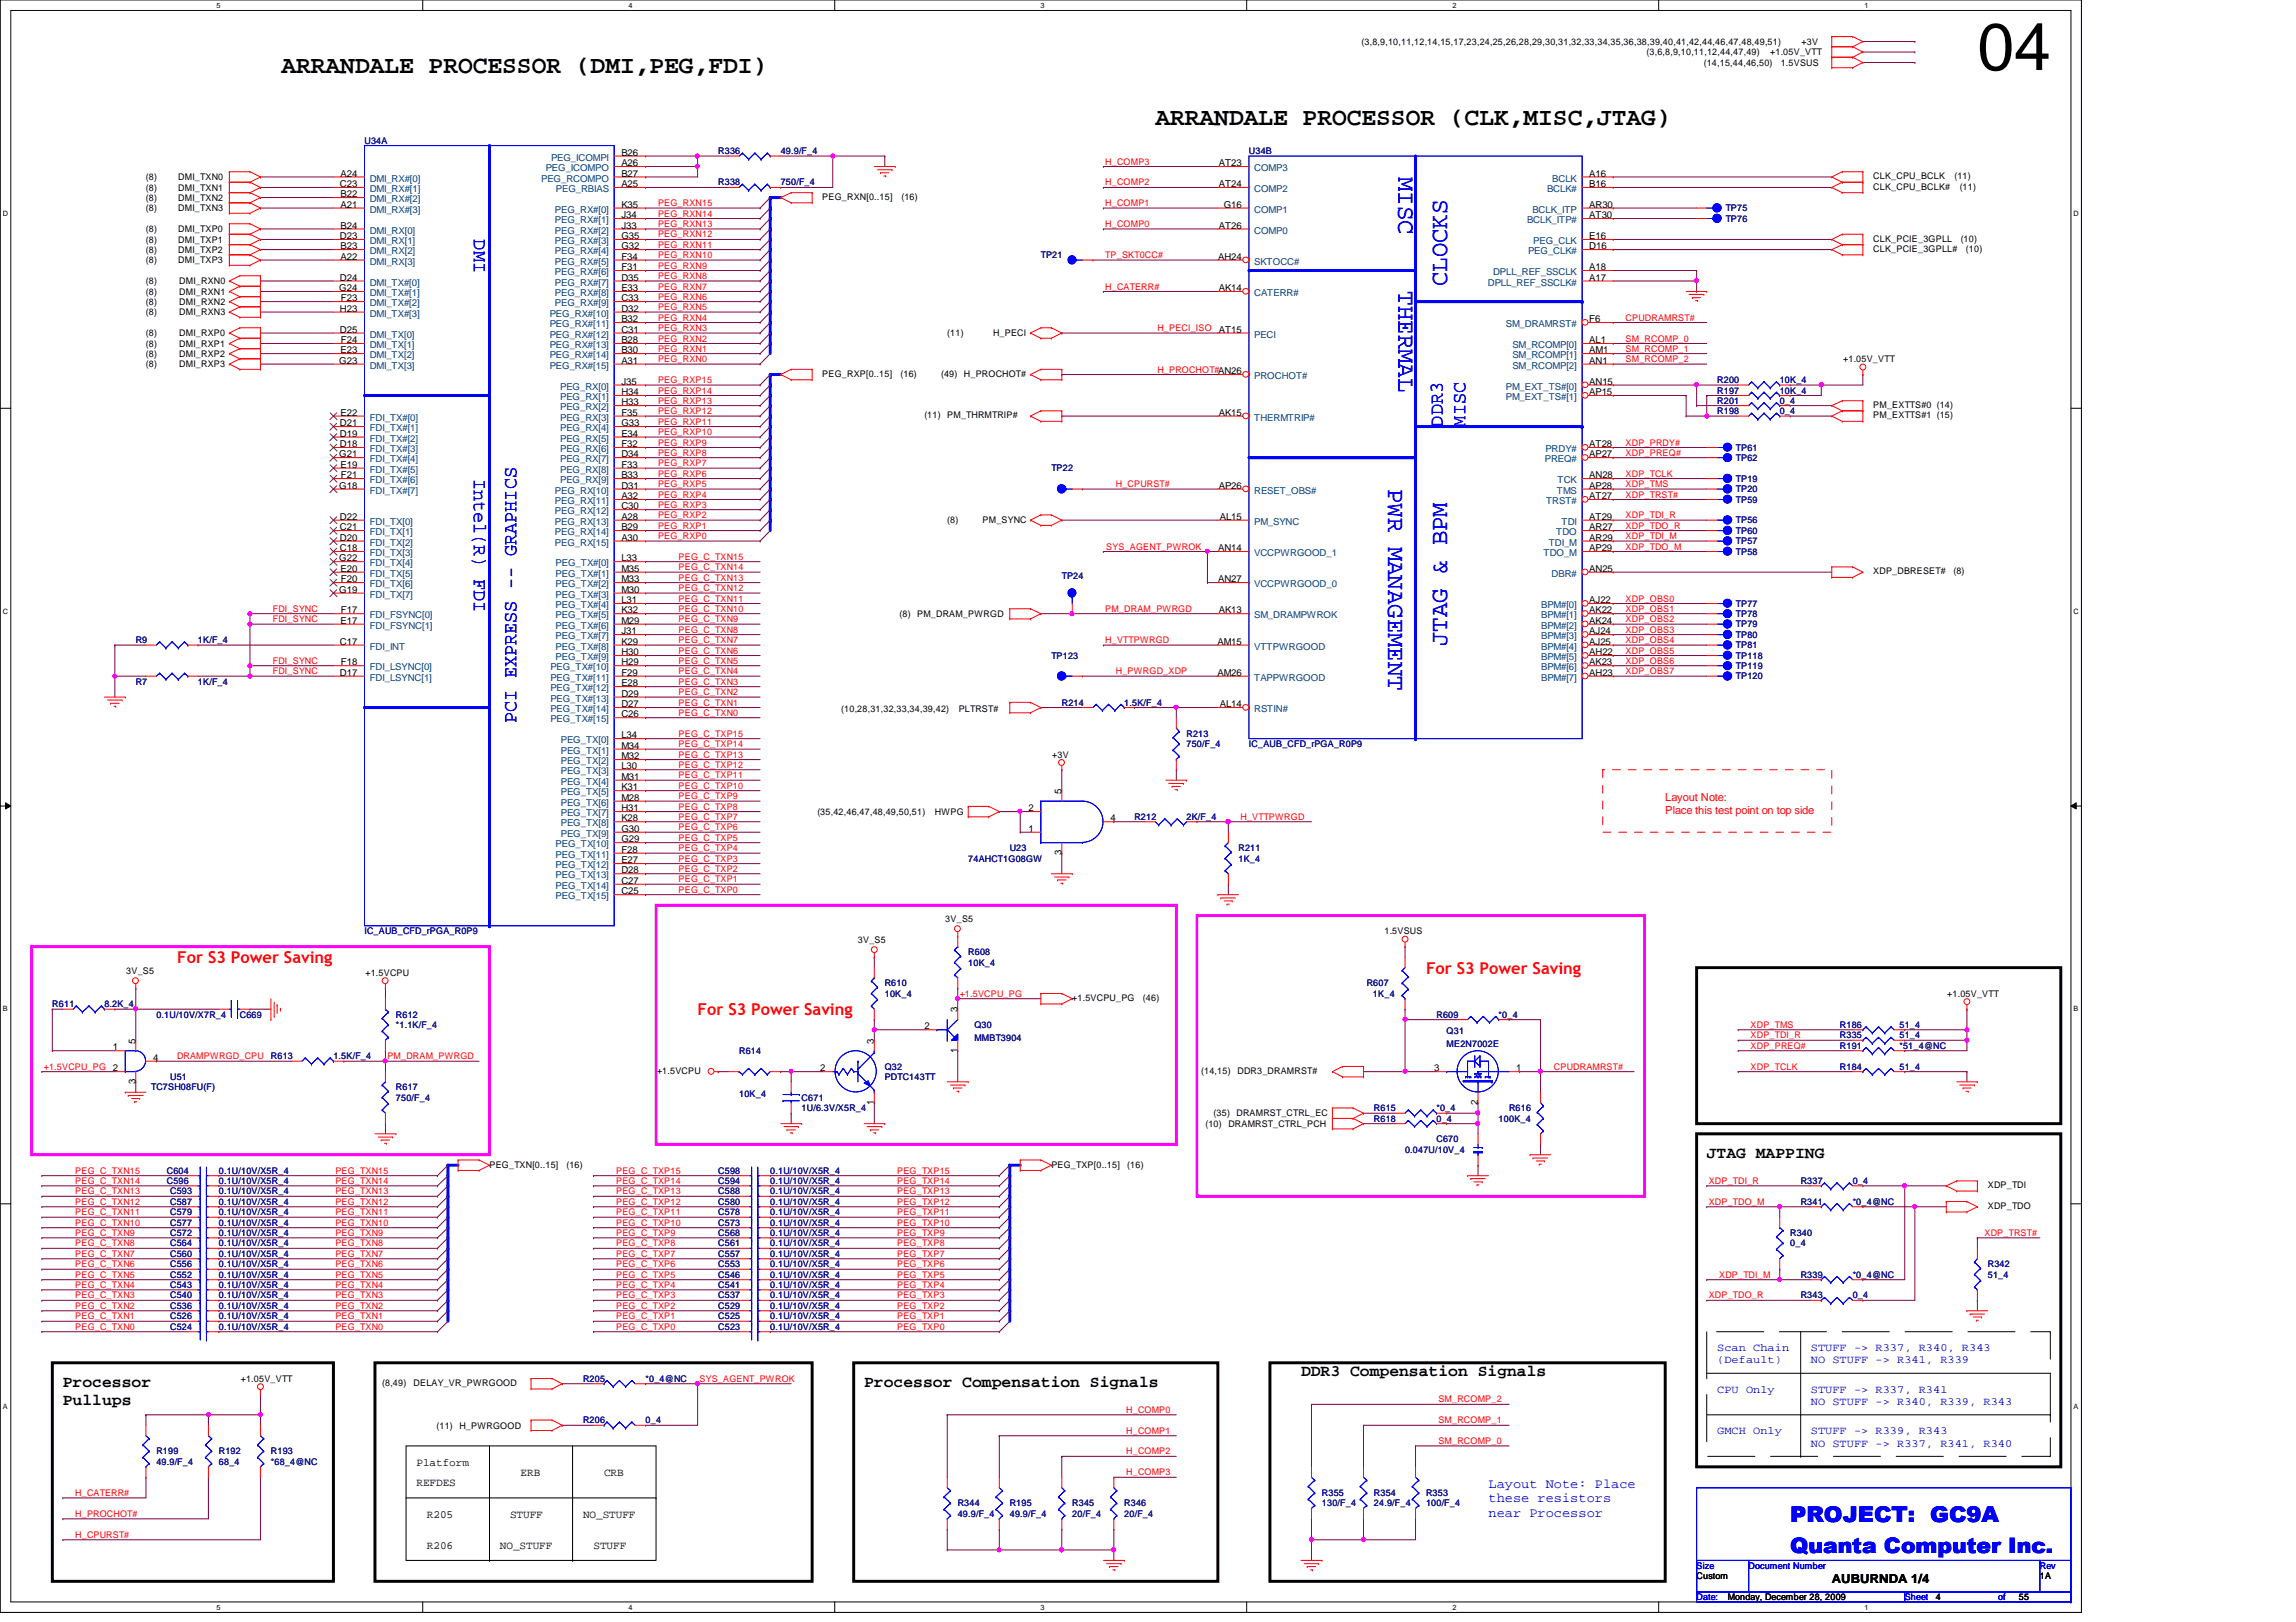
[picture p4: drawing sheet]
<svg xmlns="http://www.w3.org/2000/svg" width="297mm" height="210mm" viewBox="0 0 297 210" stroke-linecap="round" stroke-linejoin="round" font-family="sans-serif">
<defs><g id="words">
<text font-size="8.6" x="255.8" y="9.1">04</text>
<g font-size="3.2">
<text x="36.4" y="9.4">ARRANDALE PROCESSOR (DMI,PEG,FDI)</text>
<text x="149.5" y="16.1">ARRANDALE PROCESSOR (CLK,MISC,JTAG)</text>
</g>
<g font-size="3.2" fill="#00f">
<text x="180.9" y="22.9" transform="rotate(90 180.9 22.9)">MISC</text>
<text x="180.9" y="37.7" transform="rotate(90 180.9 37.7)">THERMAL</text>
<text x="187.2" y="37" transform="rotate(-90 187.2 37)">CLOCKS</text>
<text x="179.6" y="63.3" transform="rotate(90 179.6 63.3)">PWR MANAGEMENT</text>
<text x="187.2" y="83.6" transform="rotate(-90 187.2 83.6)">JTAG &amp; BPM</text>
</g>
<g font-size="2.8" fill="#00f">
<text x="231.6" y="196.9">PROJECT: GC9A</text>
<text x="231.6" y="201">Quanta Computer Inc.</text>
</g>
<g font-size="2.5" fill="#00f">
<text x="61.3" y="31" transform="rotate(90 61.3 31)">DMI</text>
<text x="186.6" y="55.2" transform="rotate(-90 186.6 55.2)">DDR3</text>
<text x="189.6" y="55.2" transform="rotate(-90 189.6 55.2)">MISC</text>
<text x="61.3" y="61.9" transform="rotate(90 61.3 61.9)">Intel(R) FDI</text>
<text x="66.8" y="93.6" transform="rotate(-90 66.8 93.6)">PCI EXPRESS -- GRAPHICS</text>
</g>
<g font-size="2.1" fill="#f00">
<text x="22.9" y="124.6">For S3 Power Saving</text>
<text x="184.5" y="126">For S3 Power Saving</text>
<text x="90.3" y="131.4">For S3 Power Saving</text>
</g>
<g font-size="2.1">
<text x="220.8" y="149.8">JTAG MAPPING</text>
<text x="8.1" y="179.5">Processor</text>
<text x="111.8" y="179.5">Processor Compensation Signals</text>
<text x="168.3" y="178.1">DDR3 Compensation Signals</text>
<text x="8.1" y="181.8">Pullups</text>
</g>
<g font-size="1.7" fill="#00f">
<text x="192.6" y="192.6">Layout Note: Place</text>
<text x="192.6" y="194.4">these resistors</text>
<text x="192.6" y="196.3">near Processor</text>
</g>
<text font-size="1.6" x="237" y="204.8">AUBURNDA 1/4</text>
<g font-size="1.4" fill="#f00">
<text x="215.4" y="103.7">Layout Note:</text>
<text x="215.4" y="105.4">Place this test point on top side</text>
</g>
<g font-size="1.4" fill="#00f">
<text x="222.2" y="174.8">Scan Chain</text>
<text x="222.2" y="176.4">(Default)</text>
<text x="234.3" y="174.8">STUFF -&gt; R337, R340, R343</text>
<text x="234.3" y="176.4">NO STUFF -&gt; R341, R339</text>
<text x="222.2" y="180.3">CPU Only</text>
<text x="222.2" y="185.6">GMCH Only</text>
<text x="234.3" y="180.3">STUFF -&gt; R337, R341</text>
<text x="234.3" y="181.8">NO STUFF -&gt; R340, R339, R343</text>
<text x="234.3" y="185.6">STUFF -&gt; R339, R343</text>
<text x="234.3" y="187.2">NO STUFF -&gt; R337, R341, R340</text>
</g>
<g font-size="1.4">
<text x="53.9" y="189.7">Platform</text>
<text x="67.3" y="191">ERB</text>
<text x="78.1" y="191">CRB</text>
<text x="53.9" y="192.4">REFDES</text>
<text x="55.2" y="196.4">R205</text>
<text x="66" y="196.4">STUFF</text>
<text x="75.4" y="196.4">NO_STUFF</text>
<text x="55.2" y="200.4">R206</text>
<text x="64.7" y="200.4">NO_STUFF</text>
<text x="76.8" y="200.4">STUFF</text>
</g>
<g font-size="1.2">
<text x="176.1" y="5.8">(3,8,9,10,11,12,14,15,17,23,24,25,26,28,29,30,31,32,33,34,35,36,38,39,40,41,42,44,46,47,48,49,51)</text>
<text x="233.1" y="5.8">+3V</text>
<text x="213" y="7.2">(3,6,8,9,10,11,12,44,47,49)</text>
<text x="220.4" y="8.5">(14,15,44,46,50)</text>
<text x="229" y="7.2">+1.05V_VTT</text>
<text x="230.4" y="8.5">1.5VSUS</text>
<text x="18.9" y="23.3">(8)</text>
<text x="23.1" y="23.3">DMI_TXN0</text>
<text x="44.1" y="22.9">A24</text>
<text x="80.4" y="20.2">B26</text>
<text x="80.4" y="21.5">A26</text>
<text x="80.4" y="22.9">B27</text>
<text x="157.7" y="21.5">AT23</text>
<text x="205.6" y="22.9">A16</text>
<text x="242.4" y="23.2">CLK_CPU_BCLK</text>
<text x="252.9" y="23.2">(11)</text>
<text x="18.9" y="24.7">(8)</text>
<text x="18.9" y="26">(8)</text>
<text x="18.9" y="27.3">(8)</text>
<text x="23.1" y="24.7">DMI_TXN1</text>
<text x="23.1" y="26">DMI_TXN2</text>
<text x="23.1" y="27.3">DMI_TXN3</text>
<text x="44" y="24.2">C23</text>
<text x="44.1" y="25.5">B22</text>
<text x="44.1" y="26.9">A21</text>
<text x="44.1" y="29.6">B24</text>
<text x="80.4" y="24.2">A25</text>
<text x="80.4" y="26.9">K35</text>
<text x="80.4" y="28.2">J34</text>
<text x="80.4" y="29.6">J33</text>
<text x="106.4" y="25.9">PEG_RXN[0..15]</text>
<text x="116.6" y="25.9">(16)</text>
<text x="157.7" y="24.2">AT24</text>
<text x="157.7" y="29.6">AT26</text>
<text x="158.3" y="26.9">G16</text>
<text x="205.6" y="24.2">B16</text>
<text x="205.6" y="28.2">AT30</text>
<text x="205.6" y="26.9">AR30</text>
<text x="242.4" y="24.6">CLK_CPU_BCLK#</text>
<text x="253.5" y="24.6">(11)</text>
<text x="18.9" y="30.1">(8)</text>
<text x="18.9" y="31.4">(8)</text>
<text x="18.9" y="32.8">(8)</text>
<text x="18.9" y="34.1">(8)</text>
<text x="23.1" y="30.1">DMI_TXP0</text>
<text x="23.1" y="31.4">DMI_TXP1</text>
<text x="23.1" y="32.8">DMI_TXP2</text>
<text x="23.1" y="34.1">DMI_TXP3</text>
<text x="44" y="30.9">D23</text>
<text x="44.1" y="32.3">B23</text>
<text x="44.1" y="33.6">A22</text>
<text x="80.4" y="30.9">G35</text>
<text x="80.4" y="32.3">G32</text>
<text x="80.4" y="33.6">F34</text>
<text x="80.4" y="35">F31</text>
<text x="157.6" y="33.6">AH24</text>
<text x="205.6" y="32.3">D16</text>
<text x="205.6" y="30.9">E16</text>
<text x="205.6" y="35">A18</text>
<text x="242.4" y="31.3">CLK_PCIE_3GPLL</text>
<text x="242.4" y="32.6">CLK_PCIE_3GPLL#</text>
<text x="253.7" y="31.3">(10)</text>
<text x="254.3" y="32.6">(10)</text>
<text x="18.9" y="36.8">(8)</text>
<text x="18.9" y="38.1">(8)</text>
<text x="18.9" y="39.5">(8)</text>
<text x="18.9" y="40.8">(8)</text>
<text x="23.2" y="36.8">DMI_RXN0</text>
<text x="23.2" y="38.1">DMI_RXN1</text>
<text x="23.2" y="39.5">DMI_RXN2</text>
<text x="23.2" y="40.8">DMI_RXN3</text>
<text x="43.9" y="37.7">G24</text>
<text x="44" y="36.3">D24</text>
<text x="44" y="40.3">H23</text>
<text x="44.1" y="39">F23</text>
<text x="80.4" y="36.3">D35</text>
<text x="80.4" y="37.7">E33</text>
<text x="80.4" y="39">C33</text>
<text x="80.4" y="40.3">D32</text>
<text x="80.4" y="41.7">B32</text>
<text x="157.7" y="37.7">AK14</text>
<text x="205.6" y="41.7">F6</text>
<text x="205.6" y="36.3">A17</text>
<text x="18.9" y="43.5">(8)</text>
<text x="18.9" y="44.9">(8)</text>
<text x="18.9" y="46.2">(8)</text>
<text x="18.9" y="47.5">(8)</text>
<text x="23.2" y="43.5">DMI_RXP0</text>
<text x="23.2" y="44.9">DMI_RXP1</text>
<text x="23.2" y="46.2">DMI_RXP2</text>
<text x="23.2" y="47.5">DMI_RXP3</text>
<text x="43.9" y="47.1">G23</text>
<text x="44" y="43.1">D25</text>
<text x="44.1" y="45.7">E23</text>
<text x="44.1" y="44.4">F24</text>
<text x="80.4" y="43.1">C31</text>
<text x="80.4" y="44.4">B28</text>
<text x="80.4" y="45.7">B30</text>
<text x="80.4" y="47.1">A31</text>
<text x="122.6" y="43.5">(11)</text>
<text x="128.5" y="43.5">H_PECI</text>
<text x="157.7" y="43.1">AT15</text>
<text x="205.6" y="45.7">AM1</text>
<text x="205.6" y="47.1">AN1</text>
<text x="205.6" y="44.4">AL1</text>
<text x="238.5" y="46.9">+1.05V_VTT</text>
<text x="44.1" y="53.8">E22</text>
<text x="80.4" y="49.8">J35</text>
<text x="80.4" y="51.1">H34</text>
<text x="80.4" y="52.5">H33</text>
<text x="80.4" y="53.8">F35</text>
<text x="106.4" y="48.8">PEG_RXP[0..15]</text>
<text x="116.5" y="48.8">(16)</text>
<text x="121.7" y="48.8">(49)</text>
<text x="124.7" y="48.8">H_PROCHOT#</text>
<text x="157.7" y="53.8">AK15</text>
<text x="205.6" y="49.8">AN15</text>
<text x="205.6" y="51.1">AP15</text>
<text x="242.4" y="52.8">PM_EXTTS#0 (14)</text>
<text x="43.9" y="59.2">G21</text>
<text x="44" y="55.2">D21</text>
<text x="44" y="56.5">D19</text>
<text x="44" y="57.9">D18</text>
<text x="80.4" y="55.2">G33</text>
<text x="80.4" y="56.5">E34</text>
<text x="80.4" y="57.9">F32</text>
<text x="80.4" y="59.2">D34</text>
<text x="119.6" y="54.1">(11)</text>
<text x="122.6" y="54.1">PM_THRMTRIP#</text>
<text x="205.6" y="57.9">AT28</text>
<text x="205.6" y="59.2">AP27</text>
<text x="242.4" y="54.1">PM_EXTTS#1 (15)</text>
<text x="43.9" y="63.2">G18</text>
<text x="44.1" y="60.5">E19</text>
<text x="44.1" y="61.9">F21</text>
<text x="80.4" y="60.5">F33</text>
<text x="80.4" y="61.9">B33</text>
<text x="80.4" y="63.2">D31</text>
<text x="80.4" y="64.6">A32</text>
<text x="80.4" y="65.9">C30</text>
<text x="157.7" y="63.2">AP26</text>
<text x="205.6" y="61.9">AN28</text>
<text x="205.6" y="63.2">AP28</text>
<text x="205.6" y="64.6">AT27</text>
<text x="44" y="67.3">D22</text>
<text x="44" y="68.6">C21</text>
<text x="44" y="70">D20</text>
<text x="44" y="71.3">C18</text>
<text x="80.4" y="67.3">A28</text>
<text x="80.4" y="68.6">B29</text>
<text x="80.4" y="70">A30</text>
<text x="122.6" y="67.7">(8)</text>
<text x="127.1" y="67.7">PM_SYNC</text>
<text x="157.6" y="71.3">AN14</text>
<text x="157.8" y="67.3">AL15</text>
<text x="205.6" y="67.3">AT29</text>
<text x="205.6" y="68.6">AR27</text>
<text x="205.6" y="70">AR29</text>
<text x="205.6" y="71.3">AP29</text>
<text x="43.9" y="72.6">G22</text>
<text x="43.9" y="76.7">G19</text>
<text x="44.1" y="74">E20</text>
<text x="44.1" y="75.4">F20</text>
<text x="80.4" y="72.6">L33</text>
<text x="80.4" y="74">M35</text>
<text x="80.4" y="75.4">M33</text>
<text x="80.4" y="76.7">M30</text>
<text x="157.6" y="75.4">AN27</text>
<text x="205.6" y="74">AN25</text>
<text x="242.4" y="74.3">XDP_DBRESET#</text>
<text x="252.7" y="74.3">(8)</text>
<text x="44" y="83.4">C17</text>
<text x="44.1" y="80.7">E17</text>
<text x="44.1" y="79.4">F17</text>
<text x="80.4" y="78.1">L31</text>
<text x="80.4" y="79.4">K32</text>
<text x="80.4" y="80.7">M29</text>
<text x="80.4" y="82.1">J31</text>
<text x="80.4" y="83.4">K29</text>
<text x="116.4" y="79.9">(8)</text>
<text x="118.7" y="79.9">PM_DRAM_PWRGD</text>
<text x="157.5" y="83.4">AM15</text>
<text x="157.7" y="79.4">AK13</text>
<text x="205.6" y="78.1">AJ22</text>
<text x="205.6" y="79.4">AK22</text>
<text x="205.6" y="80.7">AK24</text>
<text x="205.6" y="82.1">AJ24</text>
<text x="205.6" y="83.4">AJ25</text>
<text x="44" y="87.5">D17</text>
<text x="44.1" y="86.1">F18</text>
<text x="80.4" y="84.8">H30</text>
<text x="80.4" y="86.1">H29</text>
<text x="80.4" y="87.5">F29</text>
<text x="80.4" y="88.8">E28</text>
<text x="157.5" y="87.5">AM26</text>
<text x="205.6" y="84.8">AH22</text>
<text x="205.6" y="86.1">AK23</text>
<text x="205.6" y="87.5">AH23</text>
<text x="80.4" y="90.2">D29</text>
<text x="80.4" y="91.5">D27</text>
<text x="80.4" y="92.8">C26</text>
<text x="80.4" y="95.5">L34</text>
<text x="108.8" y="92.1">(10,28,31,32,33,34,39,42)</text>
<text x="124" y="92.1">PLTRST#</text>
<text x="157.8" y="91.5">AL14</text>
<text x="80.4" y="96.9">M34</text>
<text x="80.4" y="98.3">M32</text>
<text x="80.4" y="99.6">L30</text>
<text x="80.4" y="100.9">M31</text>
<text x="136.1" y="98">+3V</text>
<text x="80.4" y="102.3">K31</text>
<text x="80.4" y="103.6">M28</text>
<text x="80.4" y="105">H31</text>
<text x="80.4" y="106.3">K28</text>
<text x="80.4" y="107.7">G30</text>
<text x="105.7" y="105.5">(35,42,46,47,48,49,50,51)</text>
<text x="120.9" y="105.5">HWPG</text>
<text x="133.1" y="105">2</text>
<text x="133.1" y="107.7">1</text>
<text x="137.3" y="102.7" transform="rotate(-90 137.3 102.7)">5</text>
<text x="143.7" y="106.3">4</text>
<text x="80.4" y="109">G29</text>
<text x="80.4" y="110.4">F28</text>
<text x="80.4" y="111.7">E27</text>
<text x="80.4" y="113">D28</text>
<text x="137.3" y="110.7" transform="rotate(-90 137.3 110.7)">3</text>
<text x="80.4" y="114.4">C27</text>
<text x="80.4" y="115.7">C25</text>
<text x="122.3" y="119.3">3V_S5</text>
<text x="111" y="122">3V_S5</text>
<text x="179.1" y="120.9">1.5VSUS</text>
<text x="16.3" y="126">3V_S5</text>
<text x="47.3" y="126.3">+1.5VCPU</text>
<text x="123.9" y="131" transform="rotate(-90 123.9 131)">3</text>
<text x="138.7" y="129.5">+1.5VCPU_PG</text>
<text x="147.9" y="129.5">(46)</text>
<text x="251.9" y="129">+1.05V_VTT</text>
<text x="14.6" y="135.9">1</text>
<text x="17.5" y="135" transform="rotate(-90 17.5 135)">5</text>
<text x="19.8" y="137.3">4</text>
<text x="113.1" y="135" transform="rotate(-90 113.1 135)">3</text>
<text x="119.6" y="133.2">2</text>
<text x="123.9" y="136.2" transform="rotate(-90 123.9 136.2)">1</text>
<text x="14.6" y="138.6">2</text>
<text x="17.5" y="140.3" transform="rotate(-90 17.5 140.3)">3</text>
<text x="85" y="139">+1.5VCPU</text>
<text x="106.1" y="138.6">2</text>
<text x="113.1" y="143" transform="rotate(-90 113.1 143)">1</text>
<text x="155.4" y="139">(14,15)</text>
<text x="160.1" y="139">DDR3_DRAMRST#</text>
<text x="185.5" y="138.6">3</text>
<text x="191.2" y="143" transform="rotate(-90 191.2 143)">2</text>
<text x="196.2" y="138.6">1</text>
<text x="156" y="145.8">(10)</text>
<text x="157" y="144.5">(35)</text>
<text x="158.9" y="145.8">DRAMRST_CTRL_PCH</text>
<text x="160" y="144.5">DRAMRST_CTRL_EC</text>
<text x="63.3" y="151.1">PEG_TXN[0..15]</text>
<text x="73.3" y="151.1">(16)</text>
<text x="136" y="151.1">PEG_TXP[0..15]</text>
<text x="145.8" y="151.1">(16)</text>
<text x="257.2" y="153.8">XDP_TDI</text>
<text x="257.2" y="156.5">XDP_TDO</text>
<text x="31.2" y="178.8">+1.05V_VTT</text>
<text x="49.4" y="179.4">(8,49)</text>
<text x="53.5" y="179.4">DELAY_VR_PWRGOOD</text>
<text x="56.5" y="184.9">(11)</text>
<text x="59.4" y="184.9">H_PWRGOOD</text>
<text x="219.5" y="204.4">Custom</text>
<text x="223.5" y="207.1">Monday, December 28, 2009</text>
<text x="250.4" y="207.1">4</text>
<text x="261.2" y="207.1">55</text>
<text x="263.9" y="204.4">1A</text>
</g>
<g font-size="1.2" fill="#000080">
<text x="47.2" y="18.6">U34A</text>
<text x="92.9" y="19.9">R336</text>
<text x="101" y="19.9">49.9/F_4</text>
<text x="161.6" y="19.9">U34B</text>
<text x="92.9" y="24">R338</text>
<text x="101" y="24">750/F_4</text>
<text x="223.3" y="27.3">TP75</text>
<text x="223.3" y="28.7">TP76</text>
<text x="134.7" y="33.4">TP21</text>
<text x="222.2" y="52.3">R201</text>
<text x="222.2" y="49.6">R200</text>
<text x="222.2" y="50.9">R197</text>
<text x="222.2" y="53.6">R198</text>
<text x="230.2" y="52.3">0_4</text>
<text x="230.2" y="49.6">10K_4</text>
<text x="230.2" y="50.9">10K_4</text>
<text x="230.2" y="53.6">0_4</text>
<text x="224.6" y="59.7">TP62</text>
<text x="224.6" y="58.3">TP61</text>
<text x="136" y="61">TP22</text>
<text x="224.6" y="62.4">TP19</text>
<text x="224.6" y="65.1">TP59</text>
<text x="224.6" y="63.7">TP20</text>
<text x="224.6" y="69.1">TP60</text>
<text x="224.6" y="71.8">TP58</text>
<text x="224.6" y="67.7">TP56</text>
<text x="224.6" y="70.4">TP57</text>
<text x="137.4" y="74.9">TP24</text>
<text x="17.6" y="83.2">R9</text>
<text x="25.6" y="83.2">1K/F_4</text>
<text x="224.6" y="81.2">TP79</text>
<text x="224.6" y="83.9">TP81</text>
<text x="224.6" y="78.5">TP77</text>
<text x="224.6" y="79.9">TP78</text>
<text x="224.6" y="82.5">TP80</text>
<text x="17.6" y="88.6">R7</text>
<text x="25.6" y="88.6">1K/F_4</text>
<text x="136" y="85.3">TP123</text>
<text x="224.6" y="85.3">TP118</text>
<text x="224.6" y="87.9">TP120</text>
<text x="224.6" y="86.6">TP119</text>
<text x="137.4" y="91.3">R214</text>
<text x="145.5" y="91.3">1.5K/F_4</text>
<text x="153.5" y="95.3">R213</text>
<text x="153.5" y="96.7">750/F_4</text>
<text x="161.6" y="96.7">IC_AUB_CFD_rPGA_R0P9</text>
<text x="146.8" y="106.1">R212</text>
<text x="153.5" y="106.1">2K/F_4</text>
<text x="125.3" y="111.5">74AHCT1G08GW</text>
<text x="130.6" y="110.2">U23</text>
<text x="160.2" y="110.2">R211</text>
<text x="160.2" y="111.5">1K_4</text>
<text x="47.2" y="120.9">IC_AUB_CFD_rPGA_R0P9</text>
<text x="125.3" y="123.6">R608</text>
<text x="125.3" y="125">10K_4</text>
<text x="6.8" y="130.3">R611</text>
<text x="13.5" y="130.3">8.2K_4</text>
<text x="20.2" y="131.7">0.1U/10V/X7R_4</text>
<text x="31" y="131.7">C669</text>
<text x="51.2" y="131.7">R612</text>
<text x="114.5" y="127.6">R610</text>
<text x="114.5" y="129">10K_4</text>
<text x="176.8" y="127.6">R607</text>
<text x="177.6" y="129">1K_4</text>
<text x="185.8" y="131.7">R609</text>
<text x="193.9" y="131.7">*0_4</text>
<text x="35" y="137.1">R613</text>
<text x="43.1" y="137.1">1.5K/F_4</text>
<text x="51.2" y="133.1">*1.1K/F_4</text>
<text x="95.6" y="136.4">R614</text>
<text x="126.1" y="133.1">Q30</text>
<text x="126.1" y="134.7">MMBT3904</text>
<text x="187.2" y="133.9">Q31</text>
<text x="187.2" y="135.5">ME2N7002E</text>
<text x="238" y="133.1">R186</text>
<text x="238" y="135.7">R191</text>
<text x="238" y="134.4">R335</text>
<text x="245.7" y="133.1">51_4</text>
<text x="245.7" y="135.7">*51_4@NC</text>
<text x="245.7" y="134.4">51_4</text>
<text x="19.6" y="141.1">TC7SH08FU(F)</text>
<text x="22" y="139.8">U51</text>
<text x="51.2" y="141.1">R617</text>
<text x="51.2" y="142.5">750/F_4</text>
<text x="95.6" y="141.9">10K_4</text>
<text x="103.7" y="142.5">C671</text>
<text x="103.7" y="143.8">1U/6.3V/X5R_4</text>
<text x="114.5" y="138.4">Q32</text>
<text x="114.5" y="139.8">PDTC143TT</text>
<text x="177.8" y="143.8">R615</text>
<text x="185.8" y="143.8">*0_4</text>
<text x="195.2" y="143.8">R616</text>
<text x="238" y="138.4">R184</text>
<text x="245.7" y="138.4">51_4</text>
<text x="177.8" y="145.2">R618</text>
<text x="181.8" y="149.2">0.047U/10V_4</text>
<text x="185.8" y="145.2">0_4</text>
<text x="185.8" y="147.8">C670</text>
<text x="193.9" y="145.2">100K_4</text>
<text x="21.6" y="151.9">C604</text>
<text x="21.6" y="153.2">C596</text>
<text x="22" y="155.9">C587</text>
<text x="22" y="154.6">C593</text>
<text x="28.3" y="151.9">0.1U/10V/X5R_4</text>
<text x="28.3" y="153.2">0.1U/10V/X5R_4</text>
<text x="28.3" y="155.9">0.1U/10V/X5R_4</text>
<text x="28.3" y="154.6">0.1U/10V/X5R_4</text>
<text x="92.9" y="154.6">C588</text>
<text x="92.9" y="153.2">C594</text>
<text x="92.9" y="151.9">C598</text>
<text x="92.9" y="155.9">C580</text>
<text x="99.6" y="154.6">0.1U/10V/X5R_4</text>
<text x="99.6" y="153.2">0.1U/10V/X5R_4</text>
<text x="99.6" y="151.9">0.1U/10V/X5R_4</text>
<text x="99.6" y="155.9">0.1U/10V/X5R_4</text>
<text x="233" y="155.9">R341</text>
<text x="233" y="153.2">R337</text>
<text x="239.7" y="155.9">*0_4@NC</text>
<text x="239.7" y="153.2">0_4</text>
<text x="22" y="158.6">C577</text>
<text x="22" y="160">C572</text>
<text x="22" y="157.3">C579</text>
<text x="22" y="161.3">C564</text>
<text x="28.3" y="158.6">0.1U/10V/X5R_4</text>
<text x="28.3" y="160">0.1U/10V/X5R_4</text>
<text x="28.3" y="157.3">0.1U/10V/X5R_4</text>
<text x="28.3" y="161.3">0.1U/10V/X5R_4</text>
<text x="92.9" y="157.3">C578</text>
<text x="92.9" y="158.6">C573</text>
<text x="92.9" y="160">C568</text>
<text x="92.9" y="161.3">C561</text>
<text x="99.6" y="157.3">0.1U/10V/X5R_4</text>
<text x="99.6" y="158.6">0.1U/10V/X5R_4</text>
<text x="99.6" y="160">0.1U/10V/X5R_4</text>
<text x="99.6" y="161.3">0.1U/10V/X5R_4</text>
<text x="231.6" y="160">R340</text>
<text x="231.6" y="161.3">0_4</text>
<text x="22" y="166.7">C543</text>
<text x="22" y="164">C556</text>
<text x="22" y="165.4">C552</text>
<text x="22" y="162.6">C560</text>
<text x="28.3" y="166.7">0.1U/10V/X5R_4</text>
<text x="28.3" y="164">0.1U/10V/X5R_4</text>
<text x="28.3" y="165.4">0.1U/10V/X5R_4</text>
<text x="28.3" y="162.6">0.1U/10V/X5R_4</text>
<text x="92.9" y="166.7">C541</text>
<text x="92.9" y="164">C553</text>
<text x="92.9" y="162.6">C557</text>
<text x="92.9" y="165.4">C546</text>
<text x="99.6" y="166.7">0.1U/10V/X5R_4</text>
<text x="99.6" y="164">0.1U/10V/X5R_4</text>
<text x="99.6" y="162.6">0.1U/10V/X5R_4</text>
<text x="99.6" y="165.4">0.1U/10V/X5R_4</text>
<text x="233" y="165.4">R339</text>
<text x="239.7" y="165.4">*0_4@NC</text>
<text x="257.2" y="164">R342</text>
<text x="257.2" y="165.4">51_4</text>
<text x="22" y="170.7">C526</text>
<text x="22" y="172.1">C524</text>
<text x="22" y="169.4">C536</text>
<text x="22" y="168">C540</text>
<text x="28.3" y="170.7">0.1U/10V/X5R_4</text>
<text x="28.3" y="172.1">0.1U/10V/X5R_4</text>
<text x="28.3" y="169.4">0.1U/10V/X5R_4</text>
<text x="28.3" y="168">0.1U/10V/X5R_4</text>
<text x="92.9" y="168">C537</text>
<text x="92.9" y="170.7">C525</text>
<text x="92.9" y="172.1">C523</text>
<text x="92.9" y="169.4">C529</text>
<text x="99.6" y="168">0.1U/10V/X5R_4</text>
<text x="99.6" y="170.7">0.1U/10V/X5R_4</text>
<text x="99.6" y="172.1">0.1U/10V/X5R_4</text>
<text x="99.6" y="169.4">0.1U/10V/X5R_4</text>
<text x="233" y="168">R343</text>
<text x="239.7" y="168">0_4</text>
<text x="75.4" y="178.8">R205</text>
<text x="83.5" y="178.8">*0_4@NC</text>
<text x="75.4" y="184.2">R206</text>
<text x="83.5" y="184.2">0_4</text>
<text x="20.2" y="188.2">R199</text>
<text x="20.2" y="189.6">49.9/F_4</text>
<text x="28.3" y="188.2">R192</text>
<text x="28.3" y="189.6">68_4</text>
<text x="35" y="188.2">R193</text>
<text x="35" y="189.6">*68_4@NC</text>
<text x="123.9" y="194.9">R344</text>
<text x="123.9" y="196.3">49.9/F_4</text>
<text x="130.6" y="194.9">R195</text>
<text x="130.6" y="196.3">49.9/F_4</text>
<text x="138.7" y="194.9">R345</text>
<text x="138.7" y="196.3">20/F_4</text>
<text x="145.5" y="194.9">R346</text>
<text x="145.5" y="196.3">20/F_4</text>
<text x="171" y="193.6">R355</text>
<text x="171" y="194.9">130/F_4</text>
<text x="177.8" y="193.6">R354</text>
<text x="177.8" y="194.9">24.9/F_4</text>
<text x="184.5" y="193.6">R353</text>
<text x="184.5" y="194.9">100/F_4</text>
</g>
<g font-size="1.2" fill="#004080">
<text x="47.8" y="23.5">DMI_RX#[0]</text>
<text x="70" y="23.5">PEG_RCOMPO</text>
<text x="70.6" y="22.1">PEG_ICOMPO</text>
<text x="71.3" y="20.8">PEG_ICOMPI</text>
<text x="162.3" y="22.1">COMP3</text>
<text x="200.8" y="23.5">BCLK</text>
<text x="47.8" y="24.8">DMI_RX#[1]</text>
<text x="47.8" y="26.2">DMI_RX#[2]</text>
<text x="47.8" y="27.5">DMI_RX#[3]</text>
<text x="71.8" y="27.5">PEG_RX#[0]</text>
<text x="71.8" y="28.9">PEG_RX#[1]</text>
<text x="71.9" y="24.8">PEG_RBIAS</text>
<text x="162.3" y="24.8">COMP2</text>
<text x="162.3" y="27.5">COMP1</text>
<text x="197.6" y="28.9">BCLK_ITP#</text>
<text x="198.2" y="27.5">BCLK_ITP</text>
<text x="200.1" y="24.8">BCLK#</text>
<text x="47.8" y="30.2">DMI_RX[0]</text>
<text x="47.8" y="31.6">DMI_RX[1]</text>
<text x="47.8" y="32.9">DMI_RX[2]</text>
<text x="47.8" y="34.2">DMI_RX[3]</text>
<text x="71.8" y="30.2">PEG_RX#[2]</text>
<text x="71.8" y="31.6">PEG_RX#[3]</text>
<text x="71.8" y="32.9">PEG_RX#[4]</text>
<text x="71.8" y="34.2">PEG_RX#[5]</text>
<text x="71.8" y="35.6">PEG_RX#[6]</text>
<text x="162.3" y="30.2">COMP0</text>
<text x="162.3" y="34.2">SKTOCC#</text>
<text x="193.2" y="35.6">DPLL_REF_SSCLK</text>
<text x="197.7" y="32.9">PEG_CLK#</text>
<text x="198.4" y="31.6">PEG_CLK</text>
<text x="47.8" y="37">DMI_TX#[0]</text>
<text x="47.8" y="38.3">DMI_TX#[1]</text>
<text x="47.8" y="39.6">DMI_TX#[2]</text>
<text x="47.8" y="41">DMI_TX#[3]</text>
<text x="71.1" y="41">PEG_RX#[10]</text>
<text x="71.8" y="37">PEG_RX#[7]</text>
<text x="71.8" y="38.3">PEG_RX#[8]</text>
<text x="71.8" y="39.6">PEG_RX#[9]</text>
<text x="162.3" y="38.3">CATERR#</text>
<text x="192.5" y="37">DPLL_REF_SSCLK#</text>
<text x="47.8" y="43.7">DMI_TX[0]</text>
<text x="47.8" y="45">DMI_TX[1]</text>
<text x="47.8" y="47.7">DMI_TX[3]</text>
<text x="47.8" y="46.4">DMI_TX[2]</text>
<text x="71.1" y="42.3">PEG_RX#[11]</text>
<text x="71.1" y="43.7">PEG_RX#[12]</text>
<text x="71.1" y="45">PEG_RX#[13]</text>
<text x="71.1" y="46.4">PEG_RX#[14]</text>
<text x="71.1" y="47.7">PEG_RX#[15]</text>
<text x="162.3" y="43.7">PECI</text>
<text x="194.8" y="42.3">SM_DRAMRST#</text>
<text x="195.7" y="46.4">SM_RCOMP[1]</text>
<text x="195.7" y="47.7">SM_RCOMP[2]</text>
<text x="195.7" y="45">SM_RCOMP[0]</text>
<text x="72.5" y="50.4">PEG_RX[0]</text>
<text x="72.5" y="51.8">PEG_RX[1]</text>
<text x="72.5" y="53.1">PEG_RX[2]</text>
<text x="162.3" y="49.1">PROCHOT#</text>
<text x="194.8" y="50.4">PM_EXT_TS#[0]</text>
<text x="194.8" y="51.8">PM_EXT_TS#[1]</text>
<text x="47.8" y="54.4">FDI_TX#[0]</text>
<text x="47.8" y="55.8">FDI_TX#[1]</text>
<text x="47.8" y="57.1">FDI_TX#[2]</text>
<text x="47.8" y="58.5">FDI_TX#[3]</text>
<text x="47.8" y="59.8">FDI_TX#[4]</text>
<text x="72.5" y="54.4">PEG_RX[3]</text>
<text x="72.5" y="55.8">PEG_RX[4]</text>
<text x="72.5" y="57.1">PEG_RX[5]</text>
<text x="72.5" y="58.5">PEG_RX[6]</text>
<text x="72.5" y="59.8">PEG_RX[7]</text>
<text x="162.3" y="54.4">THERMTRIP#</text>
<text x="199.9" y="59.8">PREQ#</text>
<text x="199.9" y="58.5">PRDY#</text>
<text x="47.8" y="61.2">FDI_TX#[5]</text>
<text x="47.8" y="62.5">FDI_TX#[6]</text>
<text x="47.8" y="63.9">FDI_TX#[7]</text>
<text x="71.8" y="63.9">PEG_RX[10]</text>
<text x="71.8" y="65.2">PEG_RX[11]</text>
<text x="72.5" y="61.2">PEG_RX[8]</text>
<text x="72.5" y="62.5">PEG_RX[9]</text>
<text x="162.3" y="63.9">RESET_OBS#</text>
<text x="200" y="65.2">TRST#</text>
<text x="201.4" y="63.9">TMS</text>
<text x="201.5" y="62.5">TCK</text>
<text x="47.8" y="67.9">FDI_TX[0]</text>
<text x="47.8" y="69.3">FDI_TX[1]</text>
<text x="47.8" y="70.6">FDI_TX[2]</text>
<text x="47.8" y="72">FDI_TX[3]</text>
<text x="71.8" y="66.5">PEG_RX[12]</text>
<text x="71.8" y="67.9">PEG_RX[13]</text>
<text x="71.8" y="69.3">PEG_RX[14]</text>
<text x="71.8" y="70.6">PEG_RX[15]</text>
<text x="162.3" y="72">VCCPWRGOOD_1</text>
<text x="162.3" y="67.9">PM_SYNC</text>
<text x="199.7" y="72">TDO_M</text>
<text x="200.4" y="70.6">TDI_M</text>
<text x="201.3" y="69.3">TDO</text>
<text x="202" y="67.9">TDI</text>
<text x="47.8" y="73.3">FDI_TX[4]</text>
<text x="47.8" y="74.6">FDI_TX[5]</text>
<text x="47.8" y="76">FDI_TX[6]</text>
<text x="47.8" y="77.3">FDI_TX[7]</text>
<text x="71.9" y="73.3">PEG_TX#[0]</text>
<text x="71.9" y="74.6">PEG_TX#[1]</text>
<text x="71.9" y="76">PEG_TX#[2]</text>
<text x="71.9" y="77.3">PEG_TX#[3]</text>
<text x="162.3" y="76">VCCPWRGOOD_0</text>
<text x="200.7" y="74.6">DBR#</text>
<text x="47.8" y="80">FDI_FSYNC[0]</text>
<text x="47.8" y="81.4">FDI_FSYNC[1]</text>
<text x="71.9" y="78.7">PEG_TX#[4]</text>
<text x="71.9" y="80">PEG_TX#[5]</text>
<text x="71.9" y="81.4">PEG_TX#[6]</text>
<text x="71.9" y="82.7">PEG_TX#[7]</text>
<text x="162.3" y="80">SM_DRAMPWROK</text>
<text x="199.4" y="78.7">BPM#[0]</text>
<text x="199.4" y="80">BPM#[1]</text>
<text x="199.4" y="81.4">BPM#[2]</text>
<text x="199.4" y="82.7">BPM#[3]</text>
<text x="47.8" y="84.1">FDI_INT</text>
<text x="47.8" y="86.7">FDI_LSYNC[0]</text>
<text x="47.8" y="88.1">FDI_LSYNC[1]</text>
<text x="71.2" y="86.7">PEG_TX#[10]</text>
<text x="71.2" y="88.1">PEG_TX#[11]</text>
<text x="71.2" y="89.5">PEG_TX#[12]</text>
<text x="71.9" y="84.1">PEG_TX#[8]</text>
<text x="71.9" y="85.4">PEG_TX#[9]</text>
<text x="162.3" y="84.1">VTTPWRGOOD</text>
<text x="162.3" y="88.1">TAPPWRGOOD</text>
<text x="199.4" y="84.1">BPM#[4]</text>
<text x="199.4" y="85.4">BPM#[5]</text>
<text x="199.4" y="86.7">BPM#[6]</text>
<text x="199.4" y="88.1">BPM#[7]</text>
<text x="71.2" y="90.8">PEG_TX#[13]</text>
<text x="71.2" y="92.2">PEG_TX#[14]</text>
<text x="71.2" y="93.5">PEG_TX#[15]</text>
<text x="162.3" y="92.2">RSTIN#</text>
<text x="72.6" y="96.2">PEG_TX[0]</text>
<text x="72.6" y="97.5">PEG_TX[1]</text>
<text x="72.6" y="98.9">PEG_TX[2]</text>
<text x="72.6" y="100.2">PEG_TX[3]</text>
<text x="72.6" y="101.6">PEG_TX[4]</text>
<text x="72.6" y="102.9">PEG_TX[5]</text>
<text x="72.6" y="104.3">PEG_TX[6]</text>
<text x="72.6" y="105.6">PEG_TX[7]</text>
<text x="72.6" y="106.9">PEG_TX[8]</text>
<text x="71.9" y="109.6">PEG_TX[10]</text>
<text x="71.9" y="111">PEG_TX[11]</text>
<text x="71.9" y="112.4">PEG_TX[12]</text>
<text x="71.9" y="113.7">PEG_TX[13]</text>
<text x="72.6" y="108.3">PEG_TX[9]</text>
<text x="71.9" y="115">PEG_TX[14]</text>
<text x="71.9" y="116.4">PEG_TX[15]</text>
</g>
<g font-size="1.2" fill="#f00">
<text x="143" y="21.3">H_COMP3</text>
<text x="85.1" y="29.4">PEG_RXN13</text>
<text x="85.1" y="28">PEG_RXN14</text>
<text x="85.1" y="26.7">PEG_RXN15</text>
<text x="143" y="29.4">H_COMP0</text>
<text x="143" y="26.7">H_COMP1</text>
<text x="143" y="24">H_COMP2</text>
<text x="85.1" y="30.7">PEG_RXN12</text>
<text x="85.1" y="34.8">PEG_RXN9</text>
<text x="85.1" y="32">PEG_RXN11</text>
<text x="85.1" y="33.4">PEG_RXN10</text>
<text x="143" y="33.4">TP_SKT0CC#</text>
<text x="85.1" y="41.5">PEG_RXN4</text>
<text x="85.1" y="40.1">PEG_RXN5</text>
<text x="85.1" y="37.5">PEG_RXN7</text>
<text x="85.1" y="38.8">PEG_RXN6</text>
<text x="85.1" y="36.1">PEG_RXN8</text>
<text x="143" y="37.5">H_CATERR#</text>
<text x="210.3" y="41.5">CPUDRAMRST#</text>
<text x="85.1" y="46.9">PEG_RXN0</text>
<text x="85.1" y="45.5">PEG_RXN1</text>
<text x="85.1" y="44.2">PEG_RXN2</text>
<text x="85.1" y="42.8">PEG_RXN3</text>
<text x="149.7" y="42.8">H_PECI_ISO</text>
<text x="210.3" y="45.5">SM_RCOMP_1</text>
<text x="210.3" y="44.2">SM_RCOMP_0</text>
<text x="210.3" y="46.9">SM_RCOMP_2</text>
<text x="85.1" y="49.6">PEG_RXP15</text>
<text x="85.1" y="50.9">PEG_RXP14</text>
<text x="85.1" y="52.2">PEG_RXP13</text>
<text x="85.1" y="53.6">PEG_RXP12</text>
<text x="149.7" y="48.2">H_PROCHOT#AN26</text>
<text x="85.1" y="54.9">PEG_RXP11</text>
<text x="85.1" y="56.3">PEG_RXP10</text>
<text x="85.1" y="57.7">PEG_RXP9</text>
<text x="85.1" y="59">PEG_RXP8</text>
<text x="210.3" y="57.7">XDP_PRDY#</text>
<text x="210.3" y="59">XDP_PREQ#</text>
<text x="85.1" y="61.7">PEG_RXP6</text>
<text x="85.1" y="63">PEG_RXP5</text>
<text x="85.1" y="64.4">PEG_RXP4</text>
<text x="85.1" y="65.7">PEG_RXP3</text>
<text x="85.1" y="60.3">PEG_RXP7</text>
<text x="144.4" y="63">H_CPURST#</text>
<text x="210.3" y="63">XDP_TMS</text>
<text x="210.3" y="61.7">XDP_TCLK</text>
<text x="210.3" y="64.4">XDP_TRST#</text>
<text x="85.1" y="68.4">PEG_RXP1</text>
<text x="85.1" y="67.1">PEG_RXP2</text>
<text x="85.1" y="69.8">PEG_RXP0</text>
<text x="143.1" y="71.1">SYS_AGENT_PWROK</text>
<text x="210.3" y="68.4">XDP_TDO_R</text>
<text x="210.3" y="67.1">XDP_TDI_R</text>
<text x="210.3" y="71.1">XDP_TDO_M</text>
<text x="210.3" y="69.8">XDP_TDI_M</text>
<text x="87.8" y="72.4">PEG_C_TXN15</text>
<text x="87.8" y="73.8">PEG_C_TXN14</text>
<text x="87.8" y="75.1">PEG_C_TXN13</text>
<text x="87.8" y="76.5">PEG_C_TXN12</text>
<text x="87.8" y="77.9">PEG_C_TXN11</text>
<text x="210.3" y="77.9">XDP_OBS0</text>
<text x="35.3" y="79.2">FDI_SYNC</text>
<text x="35.3" y="80.5">FDI_SYNC</text>
<text x="87.8" y="79.2">PEG_C_TXN10</text>
<text x="87.8" y="80.5">PEG_C_TXN9</text>
<text x="87.8" y="81.9">PEG_C_TXN8</text>
<text x="87.8" y="83.2">PEG_C_TXN7</text>
<text x="143" y="83.2">H_VTTPWRGD</text>
<text x="143" y="79.2">PM_DRAM_PWRGD</text>
<text x="210.3" y="80.5">XDP_OBS2</text>
<text x="210.3" y="81.9">XDP_OBS3</text>
<text x="210.3" y="83.2">XDP_OBS4</text>
<text x="210.3" y="79.2">XDP_OBS1</text>
<text x="35.3" y="87.2">FDI_SYNC</text>
<text x="35.3" y="85.9">FDI_SYNC</text>
<text x="87.8" y="84.6">PEG_C_TXN6</text>
<text x="87.8" y="85.9">PEG_C_TXN5</text>
<text x="87.8" y="87.2">PEG_C_TXN4</text>
<text x="87.8" y="88.6">PEG_C_TXN3</text>
<text x="87.8" y="90">PEG_C_TXN2</text>
<text x="144.4" y="87.2">H_PWRGD_XDP</text>
<text x="210.3" y="85.9">XDP_OBS6</text>
<text x="210.3" y="87.2">XDP_OBS7</text>
<text x="210.3" y="84.6">XDP_OBS5</text>
<text x="87.8" y="91.3">PEG_C_TXN1</text>
<text x="87.8" y="92.6">PEG_C_TXN0</text>
<text x="87.8" y="95.3">PEG_C_TXP15</text>
<text x="87.8" y="96.7">PEG_C_TXP14</text>
<text x="87.8" y="98">PEG_C_TXP13</text>
<text x="87.8" y="99.4">PEG_C_TXP12</text>
<text x="87.8" y="100.7">PEG_C_TXP11</text>
<text x="87.8" y="107.4">PEG_C_TXP6</text>
<text x="87.8" y="102.1">PEG_C_TXP10</text>
<text x="87.8" y="103.4">PEG_C_TXP9</text>
<text x="87.8" y="104.8">PEG_C_TXP8</text>
<text x="87.8" y="106.1">PEG_C_TXP7</text>
<text x="160.5" y="106.1">H_VTTPWRGD</text>
<text x="87.8" y="108.8">PEG_C_TXP5</text>
<text x="87.8" y="110.2">PEG_C_TXP4</text>
<text x="87.8" y="111.5">PEG_C_TXP3</text>
<text x="87.8" y="112.8">PEG_C_TXP2</text>
<text x="87.8" y="114.2">PEG_C_TXP1</text>
<text x="87.8" y="115.5">PEG_C_TXP0</text>
<text x="124.2" y="129">+1.5VCPU_PG</text>
<text x="22.9" y="137.1">DRAMPWRGD_CPU</text>
<text x="50.1" y="137.1">PM_DRAM_PWRGD</text>
<text x="226.5" y="134.4">XDP_TDI_R</text>
<text x="226.5" y="135.7">XDP_PREQ#</text>
<text x="226.5" y="133">XDP_TMS</text>
<text x="5.7" y="138.4">+1.5VCPU_PG</text>
<text x="201" y="138.4">CPUDRAMRST#</text>
<text x="226.5" y="138.4">XDP_TCLK</text>
<text x="9.7" y="153.2">PEG_C_TXN14</text>
<text x="9.7" y="155.9">PEG_C_TXN12</text>
<text x="9.7" y="151.9">PEG_C_TXN15</text>
<text x="9.7" y="154.6">PEG_C_TXN13</text>
<text x="43.4" y="154.6">PEG_TXN13</text>
<text x="43.4" y="153.2">PEG_TXN14</text>
<text x="43.4" y="151.9">PEG_TXN15</text>
<text x="43.4" y="155.9">PEG_TXN12</text>
<text x="79.7" y="151.9">PEG_C_TXP15</text>
<text x="79.7" y="153.2">PEG_C_TXP14</text>
<text x="79.7" y="155.9">PEG_C_TXP12</text>
<text x="79.7" y="154.6">PEG_C_TXP13</text>
<text x="116.1" y="155.9">PEG_TXP12</text>
<text x="116.1" y="154.6">PEG_TXP13</text>
<text x="116.1" y="153.2">PEG_TXP14</text>
<text x="116.1" y="151.9">PEG_TXP15</text>
<text x="221.1" y="155.9">XDP_TDO_M</text>
<text x="221.1" y="153.2">XDP_TDI_R</text>
<text x="9.7" y="159.9">PEG_C_TXN9</text>
<text x="9.7" y="157.3">PEG_C_TXN11</text>
<text x="9.7" y="161.3">PEG_C_TXN8</text>
<text x="9.7" y="158.6">PEG_C_TXN10</text>
<text x="43.4" y="159.9">PEG_TXN9</text>
<text x="43.4" y="158.6">PEG_TXN10</text>
<text x="43.4" y="157.3">PEG_TXN11</text>
<text x="43.4" y="161.3">PEG_TXN8</text>
<text x="79.7" y="159.9">PEG_C_TXP9</text>
<text x="79.7" y="157.3">PEG_C_TXP11</text>
<text x="79.7" y="161.3">PEG_C_TXP8</text>
<text x="79.7" y="158.6">PEG_C_TXP10</text>
<text x="116.1" y="161.3">PEG_TXP8</text>
<text x="116.1" y="159.9">PEG_TXP9</text>
<text x="116.1" y="158.6">PEG_TXP10</text>
<text x="116.1" y="157.3">PEG_TXP11</text>
<text x="256.7" y="159.9">XDP_TRST#</text>
<text x="9.7" y="164">PEG_C_TXN6</text>
<text x="9.7" y="165.4">PEG_C_TXN5</text>
<text x="9.7" y="162.6">PEG_C_TXN7</text>
<text x="9.7" y="166.7">PEG_C_TXN4</text>
<text x="43.4" y="164">PEG_TXN6</text>
<text x="43.4" y="166.7">PEG_TXN4</text>
<text x="43.4" y="165.4">PEG_TXN5</text>
<text x="43.4" y="162.6">PEG_TXN7</text>
<text x="79.7" y="164">PEG_C_TXP6</text>
<text x="79.7" y="165.4">PEG_C_TXP5</text>
<text x="79.7" y="166.7">PEG_C_TXP4</text>
<text x="79.7" y="162.6">PEG_C_TXP7</text>
<text x="116.1" y="166.7">PEG_TXP4</text>
<text x="116.1" y="165.4">PEG_TXP5</text>
<text x="116.1" y="164">PEG_TXP6</text>
<text x="116.1" y="162.6">PEG_TXP7</text>
<text x="222.4" y="165.4">XDP_TDI_M</text>
<text x="9.7" y="172.1">PEG_C_TXN0</text>
<text x="9.7" y="168">PEG_C_TXN3</text>
<text x="9.7" y="169.4">PEG_C_TXN2</text>
<text x="9.7" y="170.7">PEG_C_TXN1</text>
<text x="43.4" y="170.7">PEG_TXN1</text>
<text x="43.4" y="172.1">PEG_TXN0</text>
<text x="43.4" y="168">PEG_TXN3</text>
<text x="43.4" y="169.4">PEG_TXN2</text>
<text x="79.7" y="168">PEG_C_TXP3</text>
<text x="79.7" y="172.1">PEG_C_TXP0</text>
<text x="79.7" y="169.4">PEG_C_TXP2</text>
<text x="79.7" y="170.7">PEG_C_TXP1</text>
<text x="116.1" y="168">PEG_TXP3</text>
<text x="116.1" y="170.7">PEG_TXP1</text>
<text x="116.1" y="169.4">PEG_TXP2</text>
<text x="116.1" y="172.1">PEG_TXP0</text>
<text x="221.1" y="168">XDP_TDO_R</text>
<text x="90.5" y="178.8">SYS_AGENT_PWROK</text>
<text x="145.7" y="182.8">H_COMP0</text>
<text x="145.7" y="185.5">H_COMP1</text>
<text x="186.1" y="184.2">SM_RCOMP_1</text>
<text x="186.1" y="181.5">SM_RCOMP_2</text>
<text x="145.7" y="188.2">H_COMP2</text>
<text x="145.7" y="190.9">H_COMP3</text>
<text x="186.1" y="186.9">SM_RCOMP_0</text>
<text x="9.7" y="196.3">H_PROCHOT#</text>
<text x="9.7" y="193.6">H_CATERR#</text>
<text x="9.7" y="199">H_CPURST#</text>
</g>
<g font-size="1.2" fill="#00f">
<text x="219.5" y="203">Size</text>
<text x="226.2" y="203">Document Number</text>
<text x="263.9" y="203">Rev</text>
<text x="219.5" y="207.1">Date:</text>
<text x="246.4" y="207.1">Sheet</text>
<text x="258.5" y="207.1">of</text>
</g>
<g font-size=".9">
<text x="28" y="1">5</text>
<text x="81.3" y="1">4</text>
<text x="134.6" y="1">3</text>
<text x="187.9" y="1">2</text>
<text x="241.2" y="1">1</text>
<text x=".4" y="27.9">D</text>
<text x="268.3" y="27.9">D</text>
<text x=".4" y="79.4">C</text>
<text x="268.3" y="79.4">C</text>
<text x=".4" y="130.9">B</text>
<text x="268.3" y="130.9">B</text>
<text x=".4" y="182.4">A</text>
<text x="268.3" y="182.4">A</text>
<text x="28" y="208.3">5</text>
<text x="81.3" y="208.3">4</text>
<text x="134.6" y="208.3">3</text>
<text x="187.9" y="208.3">2</text>
<text x="241.2" y="208.3">1</text>
</g>
</g></defs>
<path d="M0 0h269.3v208.7h-269.3zM1.4 1.4h266.5v205.9h-266.5z" fill="none" stroke="#000" stroke-width=".13"/>
<g fill="#fff">
<path d="M28 .2h.5v1h-.5z"/>
<path d="M28 207.5h.5v1h-.5z"/>
</g>
<path d="M54.7 0v1.4M54.7 207.3v1.4" fill="none" stroke="#000" stroke-width=".13"/>
<g fill="#fff">
<path d="M81.3 .2h.5v1h-.5z"/>
<path d="M81.3 207.5h.5v1h-.5z"/>
</g>
<path d="M108 0v1.4M108 207.3v1.4" fill="none" stroke="#000" stroke-width=".13"/>
<g fill="#fff">
<path d="M134.6 .2h.5v1h-.5z"/>
<path d="M134.6 207.5h.5v1h-.5z"/>
</g>
<path d="M161.3 0v1.4M161.3 207.3v1.4" fill="none" stroke="#000" stroke-width=".13"/>
<g fill="#fff">
<path d="M187.9 .2h.5v1h-.5z"/>
<path d="M187.9 207.5h.5v1h-.5z"/>
</g>
<path d="M214.6 0v1.4M214.6 207.3v1.4" fill="none" stroke="#000" stroke-width=".13"/>
<g fill="#fff">
<path d="M241.2 .2h.5v1h-.5z"/>
<path d="M241.2 207.5h.5v1h-.5z"/>
<path d="M.4 27.1h.7v1.1h-.7z"/>
<path d="M268.3 27.1h.6v1.1h-.6z"/>
<path d="M.4 78.6h.7v1h-.7z"/>
<path d="M268.3 78.6h.6v1h-.6z"/>
</g>
<path d="M0 52.8h1.4M267.9 52.8h1.4" fill="none" stroke="#000" stroke-width=".13"/>
<g fill="#fff">
<path d="M.4 130h.6v1.1h-.6z"/>
<path d="M268.3 130h.6v1.1h-.6z"/>
</g>
<path d="M0 104.3h1.4M.7 103.9l.7 .4-.7 .4zM267.9 104.3l.7-.4v.8zM267.9 104.3h1.4" fill="none" stroke="#000" stroke-width=".13"/>
<path d="M.7 103.9l.7 .4-.7 .4zM267.9 104.3l.7-.4v.8z" fill="#000"/>
<g fill="#fff">
<path d="M.4 181.5h.6v1.1h-.6z"/>
<path d="M268.3 181.5h.6v1.1h-.6z"/>
</g>
<path d="M0 155.8h1.4M267.9 155.8h1.4" fill="none" stroke="#000" stroke-width=".13"/>
<g fill="none" stroke="#800040" stroke-width=".13">
<path d="M114.5 20.2h.1M114.5 20.2v1.3M141.4 33.7h.1M141.4 33.7h16.2M142.7 29.6h.1M142.7 26.9h.1M142.7 24.3h.1M142.7 21.5h.1M142.7 37.7h.1M142.7 29.6h14.9M142.7 26.9h14.9M142.7 24.3h14.9"/>
<path d="M142.7 21.5h14.9M142.7 37.7h14.9M137.4 48.5h.1M137.4 43.1h.1M137.4 48.5h20.2M137.4 43.1h20.2M137.4 67.3h.1M137.4 67.3h20.2M156.2 71.4h.1M156.2 71.4h1.4"/>
</g>
<path d="M156 71.1h.2l.2 .1-.1 .3-.1 .1-.2-.1z" fill-rule="evenodd" fill="#f0f"/>
<path d="M156 71.1h.2l.2 .1-.1 .3-.1 .1-.2-.1z" fill="none" stroke="#f0f" stroke-width=".13"/>
<path d="M138.7 79.4h.1M138.7 79.4h18.9M142.7 83.5h.1M142.7 83.5h14.9" fill="none" stroke="#800040" stroke-width=".13"/>
<circle cx="138.7" cy="79.4" r=".26" fill="#f0f"/>
<circle cx="138.7" cy="79.4" r=".26" fill="none" stroke="#f0f" stroke-width=".13"/>
<g fill="none" stroke="#800040" stroke-width=".13">
<path d="M137.4 53.8h.1M137.4 53.8h20.2M134.7 91.6h.1M134.7 91.6h5.3M140 87.5h.1M140 87.5h17.6M152.2 91.6h.1M152.2 91.6h5.4M18.9 183.1h.1M18.9 183.1h8.1M27 191.2h.1M27 183.1h.1"/>
<path d="M27 183.1v1.3M27 191.2v5.4"/>
</g>
<circle cx="27" cy="183.1" r=".25" fill="#f0f"/>
<circle cx="27" cy="183.1" r=".25" fill="none" stroke="#f0f" stroke-width=".13"/>
<path d="M8.1 196.6h.1M8.1 196.6h18.9M18.9 191.2h.1M18.9 191.2v2.6M33.7 183.1h.1M33.7 183.1v1.3" fill="none" stroke="#800040" stroke-width=".13"/>
<circle cx="33.7" cy="183.1" r=".25" fill="#f0f"/>
<circle cx="33.7" cy="183.1" r=".25" fill="none" stroke="#f0f" stroke-width=".13"/>
<path d="M72.7 179.1h.1M72.7 179.1h4.1M83.5 179.1h.1M83.5 179.1h18.9M90.3 179.1h.1M8.1 193.8h.1M8.1 199.3h.1M8.1 193.8h10.8M18.9 183.1h.1M18.9 183.1v1.3M33.7 191.2h.1M33.7 191.2v8.1h-25.6" fill="none" stroke="#800040" stroke-width=".13"/>
<circle cx="90.2" cy="179" r=".26" fill="#f0f"/>
<circle cx="90.2" cy="179" r=".26" fill="none" stroke="#f0f" stroke-width=".13"/>
<path d="M90.3 20.2h.1M90.3 20.2h4M90.3 179.1h.1M90.3 179.1v5.3h-6.8M72.7 184.4h.1M72.7 184.4h4.1M83.5 184.4h.1" fill="none" stroke="#800040" stroke-width=".13"/>
<circle cx="90.2" cy="20.2" r=".26" fill="#f0f"/>
<circle cx="90.2" cy="20.2" r=".26" fill="none" stroke="#f0f" stroke-width=".13"/>
<path d="M83.5 21.5h.1M83.5 24.3h.1M83.5 21.5h6.8M83.5 24.3h10.8M101 20.2h6.7M107.7 20.2h.1" fill="none" stroke="#800040" stroke-width=".13"/>
<circle cx="107.7" cy="20.2" r=".26" fill="#f0f"/>
<circle cx="107.7" cy="20.2" r=".26" fill="none" stroke="#f0f" stroke-width=".13"/>
<path d="M83.5 22.9h.1M90.3 21.5h.1M90.3 21.5v1.4h-6.8" fill="none" stroke="#800040" stroke-width=".13"/>
<circle cx="90.2" cy="21.5" r=".25" fill="#f0f"/>
<circle cx="90.2" cy="21.5" r=".25" fill="none" stroke="#f0f" stroke-width=".13"/>
<path d="M90.3 20.2h.1M90.3 20.2v1.3M101 24.3h.1M107.7 20.2h.1M107.7 20.2v4.1h-6.7M122.6 183.1h.1M122.6 183.1h29.6M129.3 197.9h.1M129.3 197.9v2.7M137.4 188.5h.1M137.4 188.5h14.8" fill="none" stroke="#800040" stroke-width=".13"/>
<path d="M129.1 200.4l.1-.1 .3 .1-.1 .3-.2 .1-.1-.1z" fill-rule="evenodd" fill="#f0f"/>
<path d="M129.1 200.4l.1-.1 .3 .1-.1 .3-.2 .1-.1-.1z" fill="none" stroke="#f0f" stroke-width=".13"/>
<path d="M129.3 185.8h.1M129.3 185.8h22.9M144.1 191.2h.1M144.1 197.9h.1M144.1 191.2h8.1M144.1 197.9v4M144.1 200.6h.1" fill="none" stroke="#800040" stroke-width=".13"/>
<circle cx="144.1" cy="200.6" r=".26" fill="#f0f"/>
<circle cx="144.1" cy="200.6" r=".26" fill="none" stroke="#f0f" stroke-width=".13"/>
<path d="M122.6 197.9h.1M122.6 183.1h.1M122.6 183.1v8.1M122.6 197.9v2.7M137.4 188.5h.1M137.4 188.5v2.7M169.7 199.3h.1M169.7 199.3v2.6M169.7 199.3h6.7M176.4 184.4h.1M176.4 184.4v5.4M176.4 184.4h18.8" fill="none" stroke="#800040" stroke-width=".13"/>
<path d="M176.2 199h.2l.2 .1-.1 .3-.1 .1-.2-.1z" fill-rule="evenodd" fill="#f0f"/>
<path d="M176.2 199h.2l.2 .1-.1 .3-.1 .1-.2-.1z" fill="none" stroke="#f0f" stroke-width=".13"/>
<path d="M169.5 199h.1l.2 .1v.3l-.2 .1-.1-.1z" fill-rule="evenodd" fill="#f0f"/>
<path d="M169.5 199h.1l.2 .1v.3l-.2 .1-.1-.1z" fill="none" stroke="#f0f" stroke-width=".13"/>
<g fill="none" stroke="#800040" stroke-width=".13">
<path d="M129.3 185.8h.1M129.3 185.8v5.4M137.4 197.9h.1M137.4 197.9v2.7M169.7 181.7h.1M169.7 196.6h.1M169.7 181.7v8.1M169.7 196.6v2.7M169.7 181.7h25.5M176.4 196.6h.1M176.4 199.3h.1M176.4 196.6v2.7"/>
<path d="M183.1 187.1h.1M183.1 196.6h.1M183.1 187.1v2.7M183.1 196.6v2.7h-6.7M183.1 187.1h12.1"/>
</g>
<circle cx="137.3" cy="200.6" r=".26" fill="#f0f"/>
<circle cx="137.3" cy="200.6" r=".26" fill="none" stroke="#f0f" stroke-width=".13"/>
<g fill="none" stroke="#800040" stroke-width=".13">
<path d="M33.7 29.6h.1M33.7 31h.1M33.7 24.3h.1M33.7 32.3h.1M33.7 37.7h.1M33.7 33.7h.1M33.7 25.6h.1M33.7 39h.1M33.7 36.4h.1M33.7 26.9h.1M33.7 22.9h.1M33.7 29.6h9.4"/>
<path d="M33.7 31h9.4M33.7 24.3h9.4M33.7 32.3h9.4M33.7 37.7h9.4M33.7 33.7h9.4M33.7 25.6h9.4M33.7 39h9.4M33.7 36.4h9.4M33.7 26.9h9.4M33.7 22.9h9.4M33.7 43.1h.1M33.7 44.4h.1"/>
<path d="M33.7 45.8h.1M33.7 40.4h.1M33.7 47.1h.1M33.7 43.1h9.4M33.7 44.4h9.4M33.7 45.8h9.4M33.7 40.4h9.4M33.7 47.1h9.4M152.2 91.6h.1M152.2 91.6v1.3M27 183.1h.1M33.7 180.4h.1"/>
<path d="M33.7 180.4v2.7h-6.7M122.6 200.6h.1M122.6 200.6h21.5M129.3 200.6h.1M137.4 200.6h.1"/>
</g>
<circle cx="152.1" cy="91.5" r=".26" fill="#f0f"/>
<circle cx="152.1" cy="91.5" r=".26" fill="none" stroke="#f0f" stroke-width=".13"/>
<path d="M32.3 79.4h.1M32.3 79.4h10.8" fill="none" stroke="#800040" stroke-width=".13"/>
<circle cx="32.3" cy="79.4" r=".26" fill="#f0f"/>
<circle cx="32.3" cy="79.4" r=".26" fill="none" stroke="#f0f" stroke-width=".13"/>
<g fill="none" stroke="#800040" stroke-width=".13">
<path d="M83.5 20.2h.1M83.5 20.2h6.8M107.7 20.2h.1M107.7 20.2h6.8M134.7 79.4h.1M134.7 79.4h4M140 63.3h.1M140 63.3h17.6M142.7 71.4h.1M142.7 71.4h13.5M156.2 75.4h.1M156.2 71.4h.1"/>
<path d="M156.2 75.4h1.4M156.2 71.4v4M25.6 83.5h.1M25.6 83.5h17.5M146.8 91.6h.1M146.8 91.6h5.4M152.2 99.6h.1M152.2 99.6v1.4M129.3 105h.1M129.3 105h2.7M132 105h.1M132 105v2.7"/>
</g>
<circle cx="131.9" cy="105" r=".26" fill="#f0f"/>
<circle cx="131.9" cy="105" r=".26" fill="none" stroke="#f0f" stroke-width=".13"/>
<path d="M132 107.7h.1M132 107.7h1.3M137.4 110.4h.1M137.4 110.4v2.7M144.1 106.3h.1M144.1 106.3h4M158.9 106.3h.1M158.9 106.3h10.8M158.9 106.3v1.4" fill="none" stroke="#800040" stroke-width=".13"/>
<circle cx="158.9" cy="106.3" r=".26" fill="#f0f"/>
<circle cx="158.9" cy="106.3" r=".26" fill="none" stroke="#f0f" stroke-width=".13"/>
<path d="M220.8 51.2h.1M220.8 51.2h4.1M220.8 51.2v2.6M208.7 74h.1M208.7 74h28.3M137.4 99.6h.1M137.4 99.6v2.7M132 105h.1M132 105h1.3" fill="none" stroke="#800040" stroke-width=".13"/>
<circle cx="220.8" cy="53.8" r=".26" fill="#f0f"/>
<circle cx="220.8" cy="53.8" r=".26" fill="none" stroke="#f0f" stroke-width=".13"/>
<path d="M219.5 49.8h.1M219.5 49.8h5.4M219.5 49.8v2.7M220.8 53.8h.1M220.8 53.8h4.1" fill="none" stroke="#800040" stroke-width=".13"/>
<circle cx="219.5" cy="49.8" r=".26" fill="#f0f"/>
<circle cx="219.5" cy="49.8" r=".26" fill="none" stroke="#f0f" stroke-width=".13"/>
<g fill="none" stroke="#800040" stroke-width=".13">
<path d="M208.7 31h.1M208.7 31h28.3M208.7 51.2h.1M208.7 45.8h.1M208.7 44.4h.1M208.7 51.2h9.4M208.7 45.8h12.1M208.7 44.4h12.1M218.1 51.2h.1M218.1 53.8h.1M218.1 51.2v2.6M218.1 53.8h2.7"/>
<path d="M219.5 52.5h.1M219.5 52.5h5.4M231.6 51.2h.1M231.6 49.8h.1M231.6 51.2h4M231.6 49.8h4"/>
</g>
<circle cx="235.6" cy="49.8" r=".26" fill="#f0f"/>
<circle cx="235.6" cy="49.8" r=".26" fill="none" stroke="#f0f" stroke-width=".13"/>
<path d="M208.7 32.3h.1M208.7 32.3h28.3M235.6 49.8h.1M235.6 49.8v1.4M235.6 49.8h5.4" fill="none" stroke="#800040" stroke-width=".13"/>
<circle cx="235.6" cy="49.8" r=".26" fill="#f0f"/>
<circle cx="235.6" cy="49.8" r=".26" fill="none" stroke="#f0f" stroke-width=".13"/>
<g fill="none" stroke="#800040" stroke-width=".13">
<path d="M208.7 28.3h.1M208.7 26.9h.1M208.7 24.3h.1M208.7 22.9h.1M208.7 28.3h10.8M208.7 26.9h10.8M208.7 24.3h28.3M208.7 22.9h28.3M208.7 47.1h.1M208.7 49.8h.1M208.7 47.1h12.1M208.7 49.8h10.8"/>
<path d="M231.6 52.5h.1M231.6 53.8h.1M231.6 52.5h5.4M231.6 53.8h5.4M241 48.5h.1M241 48.5v1.3M208.7 63.3h.1M208.7 61.9h.1M208.7 68.7h.1M208.7 64.6h.1M208.7 67.3h.1M208.7 78.1h.1"/>
<path d="M208.7 71.4h.1M208.7 79.4h.1M208.7 70h.1M208.7 63.3h12.1M208.7 61.9h12.1M208.7 68.7h12.1M208.7 64.6h12.1M208.7 67.3h12.1M208.7 78.1h12.1M208.7 71.4h12.1M208.7 79.4h12.1M208.7 70h12.1"/>
<path d="M208.7 80.8h.1M208.7 86.1h.1M208.7 82.1h.1M208.7 87.5h.1M208.7 83.5h.1M208.7 84.8h.1M208.7 80.8h12.1M208.7 86.1h12.1M208.7 82.1h12.1M208.7 87.5h12.1M208.7 83.5h12.1M208.7 84.8h12.1"/>
<path d="M154.9 106.3h.1M154.9 106.3h4M158.9 114.4h.1M158.9 114.4v1.4"/>
</g>
<circle cx="158.9" cy="106.3" r=".26" fill="#f0f"/>
<circle cx="158.9" cy="106.3" r=".26" fill="none" stroke="#f0f" stroke-width=".13"/>
<path d="M241 6.7h6.7M241 5.4h6.7M241 8.1h6.7M247.7 6.7h.1M247.7 5.4h.1M247.7 8.1h.1M14.9 130.6h.1M14.9 130.6h13.4M17.6 127.9h.1M17.6 130.6h.1M17.6 127.9v2.7" fill="none" stroke="#800040" stroke-width=".13"/>
<circle cx="17.5" cy="130.6" r=".26" fill="#f0f"/>
<circle cx="17.5" cy="130.6" r=".26" fill="none" stroke="#f0f" stroke-width=".13"/>
<g fill="none" stroke="#800040" stroke-width=".13">
<path d="M5.4 138.7h.1M5.4 138.7h9.5M6.8 130.6h.1M6.8 136h.1M6.8 130.6h1.3M6.8 130.6v5.4M6.8 136h8.1M17.6 130.6h.1M17.6 140h.1M17.6 130.6v4M17.6 140v1.4M20.2 137.3h.1"/>
<path d="M20.2 137.3h17.6M32.3 130.6h.1M32.3 130.6h2.7M49.9 137.3h.1M49.9 137.3h12.1M49.9 145.4h.1M49.9 145.4v1.3"/>
</g>
<circle cx="49.8" cy="137.3" r=".26" fill="#f0f"/>
<circle cx="49.8" cy="137.3" r=".26" fill="none" stroke="#f0f" stroke-width=".13"/>
<g fill="none" stroke="#800040" stroke-width=".13">
<path d="M208.7 41.7h.1M208.7 57.9h.1M208.7 59.2h.1M208.7 41.7h12.1M208.7 57.9h12.1M208.7 59.2h12.1M14.9 87.5h.1M14.9 87.5h4M14.9 87.5v2.7M44.5 137.3h.1M44.5 137.3h5.4M49.9 127.9h.1"/>
<path d="M49.9 137.3h.1M49.9 136h.1M49.9 127.9v1.3M49.9 136v2.7"/>
</g>
<path d="M14.7 87.3l.1-.1 .2 .2v.3l-.2 .1-.1-.1z" fill-rule="evenodd" fill="#f0f"/>
<path d="M14.7 87.3l.1-.1 .2 .2v.3l-.2 .1-.1-.1z" fill="none" stroke="#f0f" stroke-width=".13"/>
<path d="M14.9 83.5h.1M14.9 83.5h4M14.9 83.5v4" fill="none" stroke="#800040" stroke-width=".13"/>
<path d="M130.6 164.3v1.3" fill="none" stroke="#00f" stroke-width=".38"/>
<circle cx="130.6" cy="164.3" r=".19" fill="#00f"/>
<path d="M58 158.9v1.3" fill="none" stroke="#00f" stroke-width=".38"/>
<circle cx="58" cy="158.9" r=".19" fill="#00f"/>
<path d="M58 156.2v1.3" fill="none" stroke="#00f" stroke-width=".38"/>
<circle cx="58" cy="156.2" r=".19" fill="#00f"/>
<path d="M58 161.5v1.4" fill="none" stroke="#00f" stroke-width=".38"/>
<circle cx="58" cy="161.5" r=".19" fill="#00f"/>
<path d="M58 162.9v1.4" fill="none" stroke="#00f" stroke-width=".38"/>
<circle cx="58" cy="162.9" r=".19" fill="#00f"/>
<path d="M130.6 162.9v1.4" fill="none" stroke="#00f" stroke-width=".38"/>
<circle cx="130.6" cy="162.9" r=".19" fill="#00f"/>
<path d="M58 153.5v1.3" fill="none" stroke="#00f" stroke-width=".38"/>
<circle cx="58" cy="153.5" r=".19" fill="#00f"/>
<path d="M58 150.8v1.3" fill="none" stroke="#00f" stroke-width=".38"/>
<circle cx="58" cy="150.8" r=".19" fill="#00f"/>
<path d="M58 152.1v1.4" fill="none" stroke="#00f" stroke-width=".38"/>
<circle cx="58" cy="152.1" r=".19" fill="#00f"/>
<path d="M58 168.3v1.3" fill="none" stroke="#00f" stroke-width=".38"/>
<circle cx="58" cy="168.3" r=".19" fill="#00f"/>
<path d="M58 166.9v1.4" fill="none" stroke="#00f" stroke-width=".38"/>
<circle cx="58" cy="166.9" r=".19" fill="#00f"/>
<path d="M58 165.6v1.3" fill="none" stroke="#00f" stroke-width=".38"/>
<circle cx="58" cy="165.6" r=".19" fill="#00f"/>
<path d="M58 157.5v1.4" fill="none" stroke="#00f" stroke-width=".38"/>
<circle cx="58" cy="157.5" r=".19" fill="#00f"/>
<path d="M130.6 156.2v1.3" fill="none" stroke="#00f" stroke-width=".38"/>
<circle cx="130.6" cy="156.2" r=".19" fill="#00f"/>
<path d="M130.6 154.8v1.4" fill="none" stroke="#00f" stroke-width=".38"/>
<circle cx="130.6" cy="154.8" r=".19" fill="#00f"/>
<path d="M130.6 150.8v1.3" fill="none" stroke="#00f" stroke-width=".38"/>
<circle cx="130.6" cy="150.8" r=".19" fill="#00f"/>
<path d="M130.6 152.1v1.4" fill="none" stroke="#00f" stroke-width=".38"/>
<circle cx="130.6" cy="152.1" r=".19" fill="#00f"/>
<path d="M130.6 168.3v1.3" fill="none" stroke="#00f" stroke-width=".38"/>
<circle cx="130.6" cy="168.3" r=".19" fill="#00f"/>
<path d="M130.6 165.6v1.3" fill="none" stroke="#00f" stroke-width=".38"/>
<circle cx="130.6" cy="165.6" r=".19" fill="#00f"/>
<path d="M130.6 166.9v1.4" fill="none" stroke="#00f" stroke-width=".38"/>
<circle cx="130.6" cy="166.9" r=".19" fill="#00f"/>
<path d="M130.6 160.2v1.3" fill="none" stroke="#00f" stroke-width=".38"/>
<circle cx="130.6" cy="160.2" r=".19" fill="#00f"/>
<path d="M130.6 157.5v1.4" fill="none" stroke="#00f" stroke-width=".38"/>
<circle cx="130.6" cy="157.5" r=".19" fill="#00f"/>
<g fill="none" stroke="#800040" stroke-width=".13">
<path d="M28.3 154.8h.1M28.3 153.5h.1M28.3 158.9h.1M28.3 152.1h.1M28.3 157.5h.1M28.3 156.2h.1M28.3 154.8h28.3M28.3 153.5h28.3M28.3 158.9h28.3M28.3 152.1h28.3M28.3 157.5h28.3M28.3 156.2h28.3"/>
<path d="M5.4 172.3h.1M5.4 172.3h18.9M28.3 164.3h.1M28.3 171h.1M28.3 166.9h.1M28.3 165.6h.1M28.3 172.3h.1M28.3 160.2h.1M28.3 168.3h.1M28.3 164.3h28.3M28.3 171h28.3M28.3 166.9h28.3"/>
<path d="M28.3 165.6h28.3M28.3 172.3h28.3M28.3 160.2h28.3M28.3 168.3h28.3"/>
</g>
<path d="M58 150.8h1.3" fill="none" stroke="#00f" stroke-width=".38"/>
<circle cx="58" cy="150.8" r=".19" fill="#00f"/>
<g fill="none" stroke="#800040" stroke-width=".13">
<path d="M5.4 153.5h.1M5.4 156.2h.1M5.4 152.1h.1M5.4 154.8h.1M5.4 157.5h.1M5.4 158.9h.1M5.4 153.5h18.9M5.4 156.2h18.9M5.4 152.1h18.9M5.4 154.8h18.9M5.4 157.5h18.9M5.4 158.9h18.9"/>
<path d="M76.8 152.1h.1M76.8 153.5h.1M76.8 156.2h.1M76.8 153.5h18.8M76.8 156.2h18.8M76.8 152.1h18.8M99.6 156.2h.1M99.6 154.8h.1M99.6 153.5h.1M99.6 152.1h.1M99.6 158.9h.1M99.6 157.5h.1"/>
<path d="M99.6 153.5h29.7M99.6 156.2h29.7M99.6 152.1h29.7M99.6 154.8h29.7M99.6 157.5h29.7M99.6 158.9h29.7M5.4 160.2h.1M5.4 164.3h.1M5.4 168.3h.1M5.4 165.6h.1M5.4 169.6h.1M5.4 162.9h.1"/>
<path d="M5.4 166.9h.1M5.4 171h.1M5.4 161.5h.1M5.4 162.9h18.9M5.4 169.6h18.9M5.4 161.5h18.9M5.4 160.2h18.9M5.4 164.3h18.9M5.4 168.3h18.9M5.4 165.6h18.9M5.4 166.9h18.9M5.4 171h18.9"/>
<path d="M28.3 162.9h.1M28.3 169.6h.1M28.3 161.5h.1M28.3 162.9h28.3M28.3 169.6h28.3M28.3 161.5h28.3M76.8 164.3h.1M76.8 168.3h.1M76.8 172.3h.1M76.8 160.2h.1M76.8 165.6h.1M76.8 169.6h.1"/>
<path d="M76.8 169.6h18.8M76.8 160.2h18.8M76.8 164.3h18.8M76.8 168.3h18.8M76.8 165.6h18.8M76.8 172.3h18.8M99.6 168.3h.1M99.6 166.9h.1M99.6 171h.1M99.6 165.6h.1M99.6 164.3h.1M99.6 169.6h.1"/>
<path d="M99.6 162.9h.1M99.6 161.5h.1M99.6 172.3h.1M99.6 160.2h.1M99.6 162.9h29.7M99.6 169.6h29.7M99.6 161.5h29.7M99.6 160.2h29.7M99.6 164.3h29.7M99.6 168.3h29.7M99.6 165.6h29.7M99.6 166.9h29.7"/>
<path d="M99.6 171h29.7M99.6 172.3h29.7"/>
</g>
<path d="M130.6 150.8h1.4" fill="none" stroke="#00f" stroke-width=".38"/>
<circle cx="130.6" cy="150.8" r=".19" fill="#00f"/>
<g fill="none" stroke="#800040" stroke-width=".13">
<path d="M76.8 154.8h.1M76.8 157.5h.1M76.8 158.9h.1M76.8 154.8h18.8M76.8 157.5h18.8M76.8 158.9h18.8M76.8 166.9h.1M76.8 171h.1M76.8 161.5h.1M76.8 162.9h.1M76.8 166.9h18.8M76.8 171h18.8"/>
<path d="M76.8 161.5h18.8M76.8 162.9h18.8"/>
</g>
<path d="M58 164.3v1.3" fill="none" stroke="#00f" stroke-width=".38"/>
<circle cx="58" cy="164.3" r=".19" fill="#00f"/>
<path d="M130.6 158.9v1.3" fill="none" stroke="#00f" stroke-width=".38"/>
<circle cx="130.6" cy="158.9" r=".19" fill="#00f"/>
<path d="M130.6 153.5v1.3" fill="none" stroke="#00f" stroke-width=".38"/>
<circle cx="130.6" cy="153.5" r=".19" fill="#00f"/>
<path d="M130.6 169.6v1.4" fill="none" stroke="#00f" stroke-width=".38"/>
<circle cx="130.6" cy="169.6" r=".19" fill="#00f"/>
<path d="M130.6 161.5v1.4" fill="none" stroke="#00f" stroke-width=".38"/>
<circle cx="130.6" cy="161.5" r=".19" fill="#00f"/>
<path d="M58 154.8v1.4" fill="none" stroke="#00f" stroke-width=".38"/>
<circle cx="58" cy="154.8" r=".19" fill="#00f"/>
<path d="M58 160.2v1.3" fill="none" stroke="#00f" stroke-width=".38"/>
<circle cx="58" cy="160.2" r=".19" fill="#00f"/>
<path d="M58 169.6v1.4" fill="none" stroke="#00f" stroke-width=".38"/>
<circle cx="58" cy="169.6" r=".19" fill="#00f"/>
<path d="M25.6 87.5h6.7M32.3 87.5h.1" fill="none" stroke="#800040" stroke-width=".13"/>
<circle cx="32.3" cy="87.5" r=".26" fill="#f0f"/>
<circle cx="32.3" cy="87.5" r=".26" fill="none" stroke="#f0f" stroke-width=".13"/>
<path d="M32.3 87.5h.1M32.3 86.1h.1M32.3 87.5h10.8M32.3 86.1h10.8" fill="none" stroke="#800040" stroke-width=".13"/>
<circle cx="32.3" cy="86.1" r=".26" fill="#f0f"/>
<circle cx="32.3" cy="86.1" r=".26" fill="none" stroke="#f0f" stroke-width=".13"/>
<path d="M32.3 86.1h.1M32.3 80.8h.1M32.3 86.1v1.4M32.3 80.8h10.8" fill="none" stroke="#800040" stroke-width=".13"/>
<circle cx="32.3" cy="80.8" r=".26" fill="#f0f"/>
<circle cx="32.3" cy="80.8" r=".26" fill="none" stroke="#f0f" stroke-width=".13"/>
<path d="M208.7 36.4h10.8M219.5 36.4h.1M32.3 80.8h.1M32.3 80.8v5.3" fill="none" stroke="#800040" stroke-width=".13"/>
<circle cx="219.5" cy="36.3" r=".26" fill="#f0f"/>
<circle cx="219.5" cy="36.3" r=".26" fill="none" stroke="#f0f" stroke-width=".13"/>
<g fill="none" stroke="#800040" stroke-width=".13">
<path d="M208.7 35h10.8M219.5 37.7h.1M219.5 35h.1M219.5 36.4h.1M219.5 35v2.7M224.9 134.6h.1M224.9 134.6h14.8M246.4 134.6h.1M246.4 134.6h8.1M254.5 133.3h.1M254.5 134.6h.1M254.5 138.7h.1"/>
<path d="M254.5 133.3v2.7M254.5 138.7v1.3"/>
</g>
<circle cx="254.5" cy="134.6" r=".26" fill="#f0f"/>
<circle cx="254.5" cy="134.6" r=".26" fill="none" stroke="#f0f" stroke-width=".13"/>
<g fill="none" stroke="#800040" stroke-width=".13">
<path d="M224.9 136h.1M224.9 138.7h.1M224.9 133.3h.1M224.9 136h14.8M224.9 138.7h14.8M224.9 133.3h14.8M246.4 136h.1M246.4 138.7h.1M246.4 136h8.1M246.4 138.7h8.1M220.8 156.2h.1M220.8 156.2h13.5"/>
<path d="M230.2 156.2h.1M255.8 160.2h.1M255.8 160.2v1.3"/>
</g>
<path d="M230.1 156h.3l.1 .1-.1 .2-.2 .1-.1-.1z" fill-rule="evenodd" fill="#f0f"/>
<path d="M230.1 156h.3l.1 .1-.1 .2-.2 .1-.1-.1z" fill="none" stroke="#f0f" stroke-width=".13"/>
<path d="M247.7 156.2h.1M247.7 156.2v12.1h-6.7M220.8 165.6h.1M230.2 164.3h.1M230.2 164.3v1.3h-9.4M241 168.3h.1" fill="none" stroke="#800040" stroke-width=".13"/>
<circle cx="247.7" cy="156.1" r=".25" fill="#f0f"/>
<circle cx="247.7" cy="156.1" r=".25" fill="none" stroke="#f0f" stroke-width=".13"/>
<path d="M247.7 156.2h.1M247.7 156.2h4.1M230.2 165.6h.1M230.2 165.6h4.1" fill="none" stroke="#800040" stroke-width=".13"/>
<path d="M230.1 165.4l.1-.1 .2 .1v.3l-.2 .1-.1-.1z" fill-rule="evenodd" fill="#f0f"/>
<path d="M230.1 165.4l.1-.1 .2 .1v.3l-.2 .1-.1-.1z" fill="none" stroke="#f0f" stroke-width=".13"/>
<g fill="none" stroke="#800040" stroke-width=".13">
<path d="M220.8 153.5h.1M220.8 153.5h13.5M241 156.2h.1M241 153.5h.1M241 156.2h6.7M241 153.5h5.4M246.4 153.5h.1M246.4 153.5v12.1h-5.4M220.8 168.3h.1M220.8 168.3h13.5M241 165.6h.1M255.8 160.2h.1"/>
<path d="M255.8 160.2h8.1"/>
</g>
<circle cx="246.4" cy="153.5" r=".26" fill="#f0f"/>
<circle cx="246.4" cy="153.5" r=".26" fill="none" stroke="#f0f" stroke-width=".13"/>
<path d="M246.4 133.3h.1M246.4 133.3h8.1M230.2 156.2h.1M230.2 156.2v1.3M246.4 153.5h.1M246.4 153.5h5.4" fill="none" stroke="#800040" stroke-width=".13"/>
<circle cx="254.5" cy="133.3" r=".26" fill="#f0f"/>
<circle cx="254.5" cy="133.3" r=".26" fill="none" stroke="#f0f" stroke-width=".13"/>
<path d="M113.1 132h.1M113.1 133.3h.1M113.1 132v2.6M113.1 133.3h6.7M123.9 127.9h.1M123.9 136h.1M123.9 127.9v1.3M123.9 136v4M254.5 130.6h.1M254.5 130.6v2.7M255.8 168.3h.1M255.8 168.3v1.3" fill="none" stroke="#800040" stroke-width=".13"/>
<circle cx="113.1" cy="133.3" r=".26" fill="#f0f"/>
<circle cx="113.1" cy="133.3" r=".26" fill="none" stroke="#f0f" stroke-width=".13"/>
<path d="M123.9 129.2h.1M123.9 129.2v1.4M123.9 129.2h10.8M113.1 142.7h.1M113.1 142.7v2.7" fill="none" stroke="#800040" stroke-width=".13"/>
<circle cx="123.9" cy="129.2" r=".25" fill="#f0f"/>
<circle cx="123.9" cy="129.2" r=".25" fill="none" stroke="#f0f" stroke-width=".13"/>
<path d="M92.9 138.7h.1M92.9 138.7h1.4M102.4 138.7h.1M102.4 138.7h4M102.4 138.7v1.3M113.1 123.9h.1M113.1 123.9v1.3" fill="none" stroke="#800040" stroke-width=".13"/>
<path d="M102.2 138.5l.1-.1 .2 .1v.3l-.2 .1-.1-.1z" fill-rule="evenodd" fill="#f0f"/>
<path d="M102.2 138.5l.1-.1 .2 .1v.3l-.2 .1-.1-.1z" fill="none" stroke="#f0f" stroke-width=".13"/>
<path d="M101 138.7h.1M101 138.7h1.4M102.4 144.1h.1M102.4 144.1v1.3M191.2 142.7h.1M191.2 144.1h.1M191.2 142.7v2.7" fill="none" stroke="#800040" stroke-width=".13"/>
<circle cx="191.2" cy="144" r=".26" fill="#f0f"/>
<circle cx="191.2" cy="144" r=".26" fill="none" stroke="#f0f" stroke-width=".13"/>
<path d="M176.4 138.7h.1M176.4 138.7h9.4M181.8 138.7h.1M181.8 130.6h.1M181.8 132h.1M181.8 130.6v8.1M191.2 150.8h.1M191.2 150.8v1.3M199.3 148.1h.1M199.3 148.1v1.3" fill="none" stroke="#800040" stroke-width=".13"/>
<circle cx="181.8" cy="138.6" r=".26" fill="#f0f"/>
<circle cx="181.8" cy="138.6" r=".26" fill="none" stroke="#f0f" stroke-width=".13"/>
<path d="M181.8 132h.1M181.8 132h6.7" fill="none" stroke="#800040" stroke-width=".13"/>
<circle cx="181.8" cy="131.9" r=".26" fill="#f0f"/>
<circle cx="181.8" cy="131.9" r=".26" fill="none" stroke="#f0f" stroke-width=".13"/>
<path d="M199.3 138.7h.1M199.3 138.7v2.7M199.3 138.7h12.1" fill="none" stroke="#800040" stroke-width=".13"/>
<circle cx="199.3" cy="138.6" r=".26" fill="#f0f"/>
<circle cx="199.3" cy="138.6" r=".26" fill="none" stroke="#f0f" stroke-width=".13"/>
<path d="M196.6 138.7h.1M196.6 138.7h2.7M191.2 145.4h.1M191.2 145.4v1.3" fill="none" stroke="#800040" stroke-width=".13"/>
<circle cx="191.2" cy="145.4" r=".26" fill="#f0f"/>
<circle cx="191.2" cy="145.4" r=".26" fill="none" stroke="#f0f" stroke-width=".13"/>
<g fill="none" stroke="#800040" stroke-width=".13">
<path d="M32.3 79.4h.1M32.3 79.4v1.4M181.8 122.5h.1M181.8 122.5v1.4M195.2 132h.1M195.2 132h4.1M199.3 132h.1M199.3 132v6.7M176.4 144.1h.1M176.4 145.4h.1M176.4 145.4h4M176.4 144.1h4"/>
<path d="M187.2 145.4h.1M187.2 144.1h.1M187.2 145.4h4M187.2 144.1h4"/>
</g>
<path d="M99.6 44.4v1.4" fill="none" stroke="#00f" stroke-width=".38"/>
<circle cx="99.6" cy="44.4" r=".19" fill="#00f"/>
<path d="M99.6 39v1.4" fill="none" stroke="#00f" stroke-width=".38"/>
<circle cx="99.6" cy="39" r=".19" fill="#00f"/>
<path d="M99.6 36.4v1.3" fill="none" stroke="#00f" stroke-width=".38"/>
<circle cx="99.6" cy="36.4" r=".19" fill="#00f"/>
<g fill="none" stroke="#800040" stroke-width=".13">
<path d="M83.5 37.7h.1M83.5 39h.1M83.5 37.7h14.8M83.5 39h14.8M83.5 47.1h.1M83.5 49.8h.1M83.5 41.7h.1M83.5 40.4h.1M83.5 47.1h14.8M83.5 49.8h14.8M83.5 41.7h14.8M83.5 40.4h14.8"/>
<path d="M83.5 72.7h.1M83.5 74h.1M83.5 75.4h.1M83.5 76.8h.1M83.5 78.1h.1M83.5 79.4h.1M83.5 72.7h14.8M83.5 74h14.8M83.5 75.4h14.8M83.5 76.8h14.8M83.5 78.1h14.8M83.5 79.4h14.8"/>
<path d="M83.5 84.8h.1M83.5 86.1h.1M83.5 91.6h.1M83.5 87.5h.1M83.5 88.9h.1M83.5 90.2h.1M83.5 80.8h.1M83.5 92.9h.1M83.5 82.1h.1M83.5 83.5h.1M83.5 95.6h.1M83.5 96.9h.1"/>
<path d="M83.5 98.3h.1M83.5 99.6h.1M83.5 84.8h14.8M83.5 86.1h14.8M83.5 91.6h14.8M83.5 87.5h14.8M83.5 88.9h14.8M83.5 90.2h14.8M83.5 80.8h14.8M83.5 92.9h14.8M83.5 82.1h14.8M83.5 83.5h14.8"/>
<path d="M83.5 95.6h14.8M83.5 96.9h14.8M83.5 98.3h14.8M83.5 99.6h14.8M83.5 107.7h.1M83.5 109.1h.1M83.5 114.4h.1M83.5 110.4h.1M83.5 111.8h.1M83.5 113.1h.1M83.5 101h.1M83.5 102.3h.1"/>
<path d="M83.5 103.7h.1M83.5 115.8h.1M83.5 105h.1M83.5 106.3h.1M83.5 107.7h14.8M83.5 109.1h14.8M83.5 114.4h14.8M83.5 110.4h14.8M83.5 111.8h14.8M83.5 113.1h14.8M83.5 101h14.8M83.5 102.3h14.8"/>
<path d="M83.5 103.7h14.8M83.5 115.8h14.8M83.5 105h14.8M83.5 106.3h14.8"/>
</g>
<path d="M99.6 25.6h1.4" fill="none" stroke="#00f" stroke-width=".38"/>
<circle cx="99.6" cy="25.6" r=".19" fill="#00f"/>
<path d="M99.6 28.3v1.3" fill="none" stroke="#00f" stroke-width=".38"/>
<circle cx="99.6" cy="28.3" r=".19" fill="#00f"/>
<path d="M99.6 26.9v1.4" fill="none" stroke="#00f" stroke-width=".38"/>
<circle cx="99.6" cy="26.9" r=".19" fill="#00f"/>
<path d="M99.6 25.6v1.3" fill="none" stroke="#00f" stroke-width=".38"/>
<circle cx="99.6" cy="25.6" r=".19" fill="#00f"/>
<path d="M99.6 31v1.3" fill="none" stroke="#00f" stroke-width=".38"/>
<circle cx="99.6" cy="31" r=".19" fill="#00f"/>
<path d="M99.6 32.3v1.4" fill="none" stroke="#00f" stroke-width=".38"/>
<circle cx="99.6" cy="32.3" r=".19" fill="#00f"/>
<path d="M99.6 35v1.4" fill="none" stroke="#00f" stroke-width=".38"/>
<circle cx="99.6" cy="35" r=".19" fill="#00f"/>
<path d="M99.6 37.7v1.3" fill="none" stroke="#00f" stroke-width=".38"/>
<circle cx="99.6" cy="37.7" r=".19" fill="#00f"/>
<path d="M99.6 40.4v1.3" fill="none" stroke="#00f" stroke-width=".38"/>
<circle cx="99.6" cy="40.4" r=".19" fill="#00f"/>
<path d="M99.6 43.1v1.3" fill="none" stroke="#00f" stroke-width=".38"/>
<circle cx="99.6" cy="43.1" r=".19" fill="#00f"/>
<path d="M99.6 60.6v1.3" fill="none" stroke="#00f" stroke-width=".38"/>
<circle cx="99.6" cy="60.6" r=".19" fill="#00f"/>
<path d="M99.6 61.9v1.4" fill="none" stroke="#00f" stroke-width=".38"/>
<circle cx="99.6" cy="61.9" r=".19" fill="#00f"/>
<path d="M99.6 53.8v1.4" fill="none" stroke="#00f" stroke-width=".38"/>
<circle cx="99.6" cy="53.8" r=".19" fill="#00f"/>
<path d="M99.6 57.9v1.3" fill="none" stroke="#00f" stroke-width=".38"/>
<circle cx="99.6" cy="57.9" r=".19" fill="#00f"/>
<path d="M99.6 56.6v1.3" fill="none" stroke="#00f" stroke-width=".38"/>
<circle cx="99.6" cy="56.6" r=".19" fill="#00f"/>
<path d="M99.6 55.2v1.4" fill="none" stroke="#00f" stroke-width=".38"/>
<circle cx="99.6" cy="55.2" r=".19" fill="#00f"/>
<path d="M99.6 64.6v1.4" fill="none" stroke="#00f" stroke-width=".38"/>
<circle cx="99.6" cy="64.6" r=".19" fill="#00f"/>
<path d="M99.6 66v1.3" fill="none" stroke="#00f" stroke-width=".38"/>
<circle cx="99.6" cy="66" r=".19" fill="#00f"/>
<path d="M99.6 51.2v1.3" fill="none" stroke="#00f" stroke-width=".38"/>
<circle cx="99.6" cy="51.2" r=".19" fill="#00f"/>
<path d="M99.6 49.8v1.4" fill="none" stroke="#00f" stroke-width=".38"/>
<circle cx="99.6" cy="49.8" r=".19" fill="#00f"/>
<path d="M99.6 48.5v1.3" fill="none" stroke="#00f" stroke-width=".38"/>
<circle cx="99.6" cy="48.5" r=".19" fill="#00f"/>
<g fill="none" stroke="#800040" stroke-width=".13">
<path d="M83.5 36.4h.1M83.5 29.6h.1M83.5 31h.1M83.5 28.3h.1M83.5 35h.1M83.5 32.3h.1M83.5 26.9h.1M83.5 33.7h.1M83.5 36.4h14.8M83.5 29.6h14.8M83.5 31h14.8M83.5 28.3h14.8"/>
<path d="M83.5 35h14.8M83.5 32.3h14.8M83.5 26.9h14.8M83.5 33.7h14.8M83.5 45.8h.1M83.5 45.8h14.8"/>
</g>
<path d="M99.6 48.5h1.4" fill="none" stroke="#00f" stroke-width=".38"/>
<circle cx="99.6" cy="48.5" r=".19" fill="#00f"/>
<g fill="none" stroke="#800040" stroke-width=".13">
<path d="M83.5 44.4h.1M83.5 43.1h.1M83.5 51.2h.1M83.5 52.5h.1M83.5 53.8h.1M83.5 55.2h.1M83.5 56.6h.1M83.5 44.4h14.8M83.5 43.1h14.8M83.5 51.2h14.8M83.5 52.5h14.8M83.5 53.8h14.8"/>
<path d="M83.5 55.2h14.8M83.5 56.6h14.8M83.5 61.9h.1M83.5 63.3h.1M83.5 68.7h.1M83.5 64.6h.1M83.5 66h.1M83.5 67.3h.1M83.5 61.9h14.8M83.5 63.3h14.8M83.5 68.7h14.8M83.5 64.6h14.8"/>
<path d="M83.5 66h14.8M83.5 67.3h14.8"/>
</g>
<path d="M99.6 29.6v1.4" fill="none" stroke="#00f" stroke-width=".38"/>
<circle cx="99.6" cy="29.6" r=".19" fill="#00f"/>
<path d="M99.6 33.7v1.3" fill="none" stroke="#00f" stroke-width=".38"/>
<circle cx="99.6" cy="33.7" r=".19" fill="#00f"/>
<path d="M83.5 57.9h.1M83.5 59.2h.1M83.5 57.9h14.8M83.5 59.2h14.8M83.5 70h.1M83.5 60.6h.1M83.5 70h14.8M83.5 60.6h14.8" fill="none" stroke="#800040" stroke-width=".13"/>
<path d="M99.6 41.7v1.4" fill="none" stroke="#00f" stroke-width=".38"/>
<circle cx="99.6" cy="41.7" r=".19" fill="#00f"/>
<path d="M99.6 59.2v1.4" fill="none" stroke="#00f" stroke-width=".38"/>
<circle cx="99.6" cy="59.2" r=".19" fill="#00f"/>
<path d="M99.6 63.3v1.3" fill="none" stroke="#00f" stroke-width=".38"/>
<circle cx="99.6" cy="63.3" r=".19" fill="#00f"/>
<path d="M99.6 67.3v1.4" fill="none" stroke="#00f" stroke-width=".38"/>
<circle cx="99.6" cy="67.3" r=".19" fill="#00f"/>
<path d="M99.6 52.5v1.3" fill="none" stroke="#00f" stroke-width=".38"/>
<circle cx="99.6" cy="52.5" r=".19" fill="#00f"/>
<g fill="none" stroke="#f00" stroke-width=".13">
<path d="M237 7.4h.1M237 6.1h.1M237 4.7h.1M237 8.8h.1M237 4.7v4.1M237 6.1h2.7M237 7.4h2.7M237 4.7h2.7M237 8.8h2.7M239.7 6.1h.1M239.7 7.4h.1M239.7 4.7h.1"/>
<path d="M239.7 8.8h.1M239.7 6.1l1.3 .6M239.7 4.7l1.3 .7M239.7 7.4l1.3 .7M241 6.7h.1M241 5.4h.1M241 8.1h.1M241 6.7l-1.3 .7M241 5.4l-1.3 .7M241 8.1l-1.3 .7M29.7 23.6h.1M29.7 22.2h.1"/>
<path d="M29.7 24.9h.1M29.7 26.2h.1M29.7 27.6h.1M29.7 30.3h.1M29.7 29h.1M29.7 31.7h.1M29.7 33h.1M29.7 34.3h.1M29.7 36.4h.1M29.7 37.7h.1M29.7 39h.1M29.7 39l1.3 .7"/>
<path d="M29.7 22.2h2.6M29.7 23.6h2.6M29.7 22.2v5.4M29.7 29v5.3M29.7 24.9h2.6M29.7 26.2h2.6M29.7 27.6h2.6M29.7 29h2.6M29.7 30.3h2.6M29.7 31.7h2.6M29.7 33h2.6M29.7 34.3h2.6"/>
<path d="M29.7 36.4l1.3 .6M29.7 37.7l1.3 .7M31 35.7h.1M31 37h.1M31 38.4h.1M31 39.7h.1M31 35.7l-1.3 .7M31 35.7h2.7M31 37h2.7M31 37l-1.3 .7M31 38.4h2.7M31 38.4l-1.3 .6"/>
<path d="M31 39.7h2.7M31 39.7l-1.3 .7M32.3 22.2h.1M32.3 23.6h.1M32.3 24.9h.1M32.3 26.2h.1M32.3 27.6h.1M32.3 29h.1M32.3 30.3h.1M32.3 31.7h.1M32.3 33h.1M32.3 34.3h.1"/>
<path d="M32.3 22.2l1.4 .7M32.3 23.6l1.4 .7M32.3 24.9l1.4 .7M32.3 26.2l1.4 .7M32.3 29l1.4 .6M32.3 30.3l1.4 .7M32.3 31.7l1.4 .6M32.3 33l1.4 .7M33.7 22.9h.1M33.7 24.3h.1M33.7 25.6h.1M33.7 26.9h.1"/>
<path d="M33.7 29.6h.1M33.7 31h.1M33.7 32.3h.1M33.7 33.7h.1M33.7 35.7h.1M33.7 37h.1M33.7 38.4h.1M33.7 39.7h.1M33.7 22.9l-1.4 .7M33.7 24.3l-1.4 .6M33.7 25.6l-1.4 .6M33.7 26.9l-1.4 .7"/>
<path d="M33.7 29.6l-1.4 .7M33.7 31l-1.4 .7M33.7 32.3l-1.4 .7M33.7 33.7l-1.4 .6M33.7 35.7v5.4M101 25.6h.1M101 25.6l1.4 .6M102.4 26.2h.1M102.4 24.9h.1M102.4 24.9h2.7M102.4 26.2h2.7M102.4 24.9l-1.4 .7"/>
<path d="M105.1 24.9h.1M105.1 26.2h.1M105.1 24.9v1.3M113.1 21.5h2.7M113.5 22h1.9M113.9 22.4h.1M113.9 22.4h1.1M114.3 22.8h.3M114.6 22.8h.1M115.4 22h.1M115.8 21.5h.1M218.1 37.7h2.7"/>
<path d="M218.5 38.1h1.9M218.9 38.5h.1M218.9 38.5h1.1M219.3 38.9h.3M219.6 38.9h.1M220.4 38.1h.1M220.8 37.7h.1M237 31h.1M237 32.3h.1M237 24.3h.1M237 22.9h.1M237 31l1.3 .7"/>
<path d="M237 32.3l1.3 .7M237 24.3l1.3 .6M237 22.9l1.3 .7M238.3 31.7h.1M238.3 30.3h.1M238.3 33h.1M238.3 24.9h.1M238.3 23.6h.1M238.3 22.2h.1M238.3 22.2h2.7M238.3 23.6h2.7M238.3 24.9h2.7"/>
<path d="M238.3 30.3h2.7M238.3 31.7h2.7M238.3 33h2.7M238.3 30.3l-1.3 .7M238.3 31.7l-1.3 .6M238.3 23.6l-1.3 .7M238.3 22.2l-1.3 .7M241 30.3h.1M241 31.7h.1M241 33h.1M241 23.6h.1M241 24.9h.1"/>
<path d="M241 22.2h.1M241 22.2v2.7M241 30.3v2.7M29.7 40.4h.1M29.7 43.1h.1M29.7 44.4h.1M29.7 45.8h.1M29.7 47.1h.1M29.7 40.4l1.3 .7M29.7 43.1l1.3 .7M29.7 44.4l1.3 .7M29.7 45.8l1.3 .6"/>
<path d="M29.7 47.1l1.3 .7M31 41.1h.1M31 42.4h.1M31 43.8h.1M31 45.1h.1M31 46.4h.1M31 47.8h.1M31 42.4h2.7M31 43.8h2.7M31 41.1h2.7M31 42.4l-1.3 .7M31 43.8l-1.3 .6"/>
<path d="M31 45.1h2.7M31 45.1l-1.3 .7M31 46.4h2.7M31 46.4l-1.3 .7M31 47.8h2.7M33.7 41.1h.1M33.7 42.4h.1M33.7 43.8h.1M33.7 45.1h.1M33.7 46.4h.1M33.7 47.8h.1M33.7 42.4v5.4"/>
<path d="M101 48.5h.1M101 48.5l1.4 .6M102.4 49.1h.1M102.4 47.8h.1M102.4 47.8h2.7M102.4 49.1h2.7M102.4 47.8l-1.4 .7M105.1 47.8h.1M105.1 49.1h.1M105.1 47.8v1.3M133.3 43.1h.1M133.3 53.8h.1"/>
<path d="M133.3 48.5h.1M133.3 43.1l1.4 .7M133.3 53.8l1.4 .7M133.3 48.5l1.4 .6M134.7 42.4h.1M134.7 43.8h.1M134.7 53.2h.1M134.7 54.5h.1M134.7 47.8h.1M134.7 49.1h.1M134.7 42.4l-1.4 .7M134.7 42.4h1.3"/>
<path d="M134.7 43.8h1.3M134.7 53.2l-1.4 .6M134.7 53.2h2.7M134.7 54.5h2.7M134.7 47.8h2.7M134.7 47.8l-1.4 .7M134.7 49.1h2.7M136 42.4h.1M136 43.8h.1M136 42.4l1.4 .7M137.4 43.1h.1M137.4 53.2h.1"/>
<path d="M137.4 54.5h.1M137.4 47.8h.1M137.4 49.1h.1M137.4 43.1l-1.4 .7M137.4 47.8v1.3M137.4 53.2v1.3M237 52.5h.1M237 53.8h.1M237 52.5l1.3 .7M237 53.8l1.3 .7M238.3 53.2h.1M238.3 51.9h.1"/>
<path d="M238.3 54.5h.1M238.3 53.2h2.7M238.3 54.5h2.7M238.3 51.9l-1.3 .6M238.3 51.9h2.7M238.3 53.2l-1.3 .6M241 51.9h.1M241 53.2h.1M241 54.5h.1M241 48.5h.1M241 47.9v.6M241 51.9v2.6"/>
<path d="M130.6 78.8h.1M130.6 78.8h2.7M130.6 78.8v1.3M133.3 67.3h.1M133.3 78.8h.1M133.3 67.3l1.4 .7M133.3 78.8l1.4 .6M134.7 66.6h.1M134.7 68h.1M134.7 79.4h.1M134.7 66.6l-1.4 .7M134.7 66.6h1.3"/>
<path d="M134.7 68h1.3M134.7 79.4l-1.4 .7M136 66.6h.1M136 68h.1M136 66.6l1.4 .7M137.4 67.3h.1M137.4 67.3l-1.4 .7M237 74.7h.1M237 73.4h.1M237 74.7h2.7M237 73.4v1.3M237 73.4h2.7"/>
<path d="M239.7 74.7h.1M239.7 73.4h.1M239.7 73.4l1.3 .6M241 74h.1M241 74l-1.3 .7M13.5 90.2h2.7M13.9 90.6h1.9M14.3 91h.1M14.3 91h1.1M14.7 91.4h.3M15 91.4h.1M15.8 90.6h.1"/>
<path d="M16.2 90.2h.1M130.6 80.1h.1M130.6 92.2h.1M130.6 90.9h.1M130.6 80.1h2.7M130.6 90.9v1.3M130.6 90.9h2.7M130.6 92.2h2.7M133.3 80.1h.1M133.3 90.9h.1M133.3 92.2h.1M133.3 90.9l1.4 .7"/>
<path d="M134.7 91.6h.1M134.7 91.6l-1.4 .6M137.4 99.6h.1M137.4 99.1v.5M125.3 105.7h.1M125.3 104.4h.1M125.3 104.4h2.6M125.3 105.7h2.6M125.3 104.4v1.3M127.9 104.4h.1M127.9 105.7h.1M127.9 104.4l1.4 .6"/>
<path d="M129.3 105h.1M129.3 105l-1.4 .7M136 113.1h2.7M136.4 113.5h1.9M136.8 113.9h.1M136.8 113.9h1.1M137.2 114.3h.3M137.5 114.3h.1M138.3 113.5h.1M138.7 113.1h.1M150.8 101h2.7M151.2 101.4h1.9"/>
<path d="M151.6 101.8h.1M151.6 101.8h1.1M152 102.2h.3M152.3 102.2h.1M153.1 101.4h.1M153.5 101h.1M157.6 115.8h.1M157.6 115.8h2.6M157.9 116.2h.1M157.9 116.2h1.9M158.4 116.6h1M158.7 117h.1"/>
<path d="M158.7 117h.3M159.4 116.6h.1M17.6 127.9h.1M17.6 127.3v.6M35 132h.1M35 129.2v2.8M35.5 131.5h.1M35.5 129.7v1.8M35.9 130h.1M35.9 130v1.1M36.3 130.7h.1M36.3 130.5v.2"/>
<path d="M49.9 127.9h.1M49.9 127.3v.6M92.4 138.7h.5M92.9 138.7h.1M113.1 123.9h.1M113.1 123.3v.6M122.6 140h2.7M123.9 121.2h.1M123.9 120.6v.6M125.3 140h.1M134.7 129.9h.1M134.7 128.6h.1"/>
<path d="M134.7 129.9h2.7M134.7 128.6v1.3M134.7 128.6h2.7M137.4 129.9h.1M137.4 128.6h.1M137.4 128.6l1.3 .6M138.7 129.2h.1M138.7 129.2l-1.3 .7M172.4 138.7h.1M172.4 138.7l1.3 .7M173.7 139.4h.1M173.7 138h.1"/>
<path d="M173.7 139.4h2.7M173.7 138h2.7M173.7 138l-1.3 .7M176.4 139.4h.1M176.4 138h.1M176.4 138v1.4M181.8 122.5h.1M181.8 122v.5M253.1 140h2.7M254.5 130.6h.1M254.5 130v.6M255.8 140h.1"/>
<path d="M16.2 141.4h.1M16.2 141.4h2.7M16.6 141.8h.1M16.6 141.8h1.9M17 142.2h1.1M17.4 142.6h.1M17.4 142.6h.3M18.1 142.2h.1M48.5 146.7h2.7M48.9 147.2h1.9M49.3 147.5h.1M49.3 147.5h1.1"/>
<path d="M49.7 148h.3M50 148h.1M50.8 147.2h.1M51.2 146.7h.1M59.3 151.5h.1M59.3 150.1h.1M59.3 151.5h2.7M59.3 150.1h2.7M59.3 150.1v1.4M62 151.5h.1M62 150.1h.1M62 150.1l1.3 .7"/>
<path d="M63.3 150.8h.1M63.3 150.8l-1.3 .7M101 145.4h2.7M101.4 145.8h1.9M101.8 146.2h.1M101.8 146.2h1.1M102.2 146.6h.3M102.5 146.6h.1M103.3 145.8h.1M103.7 145.4h.1M111.8 145.4h2.7M112.2 145.8h1.9"/>
<path d="M112.6 146.2h.1M112.6 146.2h1.1M113 146.6h.3M113.3 146.6h.1M114.1 145.8h.1M114.5 145.4h.1M123 140.4h1.8M123.4 140.8h.1M123.4 140.8h1.1M123.8 141.2h.2M124 141.2h.1M124.8 140.4h.1"/>
<path d="M132 151.5h.1M132 150.1h.1M132 151.5h2.7M132 150.1v1.4M132 150.1h2.7M134.7 151.5h.1M134.7 150.1h.1M134.7 150.1l1.3 .7M136 150.8h.1M136 150.8l-1.3 .7M172.4 144.7h.1M172.4 143.4h.1"/>
<path d="M172.4 146.1h.1M172.4 143.4h2.6M172.4 144.7h2.6M172.4 143.4v2.7M172.4 146.1h2.6M175 143.4h.1M175 144.7h.1M175 146.1h.1M175 143.4l1.4 .7M175 144.7l1.4 .7M176.4 144.1h.1M176.4 145.4h.1"/>
<path d="M176.4 144.1l-1.4 .6M176.4 145.4l-1.4 .7M189.9 152.1h.1M189.9 152.1h2.7M190.3 152.5h.1M190.3 152.5h1.8M190.7 153h1.1M191.1 153.3h.1M191.1 153.3h.2M191.8 153h.1M197.9 149.4h.1M197.9 149.4h2.7"/>
<path d="M198.3 149.9h.1M198.3 149.9h1.9M198.8 150.2h1M199.1 150.7h.1M199.1 150.7h.3M199.8 150.2h.1M251.8 156.8h.1M251.8 155.5h.1M251.8 153.5h.1M251.8 156.8h2.7M251.8 155.5v1.3M251.8 155.5h2.7"/>
<path d="M251.8 153.5l1.3 .6M253.1 154.1h.1M253.1 152.8h.1M253.1 154.1h2.7M253.1 152.8l-1.3 .7M253.1 152.8h2.7M253.5 140.4h1.9M254 140.8h.1M254 140.8h1M254.3 141.2h.3M254.5 156.8h.1M254.5 155.5h.1"/>
<path d="M254.5 155.5l1.3 .7M254.6 141.2h.1M255.4 140.4h.1M255.8 156.2h.1M255.8 152.8h.1M255.8 154.1h.1M255.8 156.2l-1.3 .6M255.8 152.8v1.3M33.7 179.9v.5M68.7 179.7h.1M68.7 178.4h.1M68.7 178.4h2.7"/>
<path d="M68.7 179.7h2.7M68.7 178.4v1.3M71.4 178.4h.1M71.4 179.7h.1M71.4 178.4l1.3 .7M72.7 179.1h.1M72.7 179.1l-1.3 .6M254.5 169.6h.1M254.5 169.6h2.7M254.9 170.1h.1M254.9 170.1h1.8M255.3 170.4h1.1"/>
<path d="M255.7 170.9h.1M255.7 170.9h.2M256.4 170.4h.1M33.7 180.4h.1M68.7 185.1h.1M68.7 183.8h.1M68.7 183.8v1.3M68.7 183.8h2.7M68.7 185.1h2.7M71.4 183.8h.1M71.4 185.1h.1M71.4 183.8l1.3 .6"/>
<path d="M72.7 184.4h.1M72.7 184.4l-1.3 .7M142.7 201.9h2.8M143.2 202.4h1.8M143.5 202.7h.1M143.5 202.7h1.1M144 203.2h.2M144.2 203.2h.1M145 202.4h.1M145.5 201.9h.1M168.3 201.9h2.7M168.7 202.4h1.9"/>
<path d="M169.1 202.7h.1M169.1 202.7h1.1M169.5 203.2h.3M169.8 203.2h.1M170.6 202.4h.1M171 201.9h.1"/>
<circle cx="241" cy="47.5" r=".38"/>
<circle cx="137.3" cy="98.7" r=".38"/>
<circle cx="17.5" cy="126.9" r=".38"/>
<circle cx="49.8" cy="126.9" r=".38"/>
<circle cx="92" cy="138.6" r=".38"/>
<circle cx="113.1" cy="122.9" r=".38"/>
<circle cx="123.9" cy="120.2" r=".38"/>
<circle cx="181.8" cy="121.5" r=".38"/>
<circle cx="254.5" cy="129.6" r=".38"/>
<circle cx="33.7" cy="179.4" r=".38"/>
</g>
<g fill="none" stroke="#800040" stroke-width=".13">
<path d="M98.3 26.9h.1M98.3 28.3h.1M98.3 29.6h.1M98.3 31h.1M98.3 32.3h.1M98.3 33.7h.1M98.3 35h.1M98.3 36.4h.1M98.3 39h.1M98.3 37.7h.1M99.6 25.6l-1.3 1.3M99.6 26.9l-1.3 1.4"/>
<path d="M99.6 28.3l-1.3 1.3M99.6 29.6l-1.3 1.4M99.6 31l-1.3 1.3M99.6 32.3l-1.3 1.4M99.6 33.7l-1.3 1.3M99.6 35l-1.3 1.4M99.6 39l-1.3 1.4M99.6 37.7l-1.3 1.3M99.6 36.4l-1.3 1.3M98.3 40.4h.1M98.3 41.7h.1M98.3 47.1h.1"/>
<path d="M98.3 43.1h.1M98.3 44.4h.1M98.3 45.8h.1M98.3 49.8h.1M98.3 51.2h.1M98.3 52.5h.1M98.3 53.8h.1M98.3 57.9h.1M98.3 56.6h.1M98.3 55.2h.1M98.3 59.2h.1M99.6 40.4l-1.3 1.3"/>
<path d="M99.6 45.8l-1.3 1.3M99.6 41.7l-1.3 1.4M99.6 43.1l-1.3 1.3M99.6 44.4l-1.3 1.4M99.6 59.2l-1.3 1.4M99.6 48.5l-1.3 1.3M99.6 49.8l-1.3 1.4M99.6 51.2l-1.3 1.3M99.6 52.5l-1.3 1.3M99.6 56.6l-1.3 1.3M99.6 55.2l-1.3 1.4M99.6 53.8l-1.3 1.4"/>
<path d="M99.6 57.9l-1.3 1.3M98.3 64.6h.1M98.3 60.6h.1M98.3 61.9h.1M98.3 63.3h.1M98.3 70h.1M98.3 68.7h.1M98.3 67.3h.1M98.3 66h.1M99.6 63.3l-1.3 1.3M99.6 60.6l-1.3 1.3M99.6 61.9l-1.3 1.4"/>
<path d="M99.6 68.7l-1.3 1.3M99.6 67.3l-1.3 1.4M99.6 66l-1.3 1.3M99.6 64.6l-1.3 1.4M56.6 152.1h.1M56.6 153.5h.1M56.6 154.8h.1M56.6 156.2h.1M56.6 158.9h.1M56.6 157.5h.1M58 150.8l-1.4 1.3M58 152.1l-1.4 1.4"/>
<path d="M58 153.5l-1.4 1.3M58 154.8l-1.4 1.4M58 158.9l-1.4 1.3M58 157.5l-1.4 1.4M58 156.2l-1.4 1.3M129.3 157.5h.1M129.3 158.9h.1M129.3 156.2h.1M129.3 154.8h.1M129.3 153.5h.1M129.3 152.1h.1M130.6 156.2l-1.3 1.3"/>
<path d="M130.6 157.5l-1.3 1.4M130.6 158.9l-1.3 1.3M130.6 154.8l-1.3 1.4M130.6 153.5l-1.3 1.3M130.6 152.1l-1.3 1.4M130.6 150.8l-1.3 1.3M56.6 165.6h.1M56.6 161.5h.1M56.6 160.2h.1M56.6 172.3h.1M56.6 171h.1M56.6 169.6h.1"/>
<path d="M56.6 168.3h.1M56.6 166.9h.1M56.6 162.9h.1M56.6 164.3h.1M58 164.3l-1.4 1.3M58 160.2l-1.4 1.3M58 171l-1.4 1.3M58 169.6l-1.4 1.4M58 168.3l-1.4 1.3M58 166.9l-1.4 1.4M58 165.6l-1.4 1.3M58 161.5l-1.4 1.4"/>
<path d="M58 162.9l-1.4 1.4M129.3 164.3h.1M129.3 161.5h.1M129.3 160.2h.1M129.3 162.9h.1M129.3 166.9h.1M129.3 168.3h.1M129.3 169.6h.1M129.3 171h.1M129.3 172.3h.1M129.3 165.6h.1M130.6 162.9l-1.3 1.4"/>
<path d="M130.6 160.2l-1.3 1.3M130.6 161.5l-1.3 1.4M130.6 165.6l-1.3 1.3M130.6 166.9l-1.3 1.4M130.6 168.3l-1.3 1.3M130.6 169.6l-1.3 1.4M130.6 171l-1.3 1.3M130.6 164.3l-1.3 1.3"/>
</g>
<path d="M219.5 192.5h48.4v13.5h-48.4zM219.5 206h48.4v1.3h-48.4zM219.5 201.9h48.4v4.1h-48.4zM226.2 201.9h.1M226.2 201.9v4.1M246.4 206h.1M246.4 206v1.3M263.9 201.9h.1M263.9 201.9v4.1M267.9 207.3h.1M267.9 206v1.3" fill="none" stroke="#00f" stroke-width=".13"/>
<path d="M219.5 125.2h47.1v20.2h-47.1zM219.5 146.7h47.1v43.1h-47.1zM6.8 176.4h36.3v28.2h-36.3zM48.5 176.4h56.6v28.2h-56.6zM110.4 176.4h47.2v28.2h-47.2zM164.3 176.4h51.1v28.2h-51.1z" fill="none" stroke="#000" stroke-width=".38"/>
<g fill="none" stroke="#000" stroke-width=".13">
<path d="M220.8 177.7h44.5M233 172.3v16.2M265.3 177.7h.1M52.5 187.1h32.4v14.8h-32.4zM52.5 193.8h32.4M63.3 187.1v14.8M74.1 187.1v14.8M84.9 193.8h.1M220.8 183.1h44.5M233 188.5h.1M265.3 183.1h.1M63.3 201.9h.1"/>
<path d="M74.1 201.9h.1"/>
</g>
<path d="M84.9 117.1h67.3v31h-67.3zM154.9 118.5h57.9v36.3h-57.9zM4.1 122.5h59.2v26.9h-59.2z" fill="none" stroke="#f0f" stroke-width=".38"/>
<path d="M220.8 172.3h44.5v16.2h-44.5z" fill="none" stroke="#000" stroke-width=".13" stroke-dasharray="6.1 2"/>
<path d="M207.3 99.6h29.7v8.1h-29.7z" fill="none" stroke="#f00" stroke-width=".13" stroke-dasharray="1 1 1 1 1 1 1 1"/>
<circle cx="223.5" cy="68.6" r=".54" fill="#00f"/>
<g fill="none" stroke="#00f" stroke-width=".13">
<path d="M222.2 68.7h.8M223 68.7h.1"/>
<circle cx="223.5" cy="68.6" r=".54"/>
</g>
<circle cx="223.5" cy="68.6" r=".54" fill="#00f"/>
<g fill="none" stroke="#00f" stroke-width=".13">
<path d="M222.2 68.7h.8M223 68.7h.1M151.8 95.5h.1M151.8 97.1h.1M151.8 95.5l.8 .8M151.8 97.1l.8 .8M152.2 98.3h.1M152.2 94.2l.4 .5M152.6 94.7h.1M152.6 96.3h.1M152.6 97.9h.1M152.6 94.7l-.8 .8"/>
<path d="M152.6 96.3l-.8 .8M152.6 97.9l-.4 .4M49.9 140h.1M49.9 140l-.5 .4M25.6 152.1h.3M25.9 152.1h.1M25.9 151h.1M25.9 151v2.2M26.7 153.2h.1M26.7 152.1h.1M26.7 152.1h.3M26.7 151v2.2"/>
<path d="M49.4 143.6h.1M49.4 142h.1M49.4 140.4h.1M49.4 143.6l.5 .5M49.4 142l.8 .8M49.4 140.4l.8 .8M50.2 142.8h.1M50.2 141.2h.1M50.2 142.8l-.8 .8M50.2 141.2l-.8 .8M97 157.5h.2M97.2 157.5h.1"/>
<path d="M97.2 156.4h.1M97.2 156.4v2.2M98 158.6h.1M98 157.5h.1M98 157.5h.3M98 156.4v2.2M230.2 158.9h.1M230.2 158.9l.5 .4M230.7 159.3h.1M230.7 159.3l-.9 .8M97 166.9h.2M97.2 166.9h.1"/>
<path d="M97.2 165.9h.1M97.2 165.9v2.1M98 168h.1M98 166.9h.1M98 165.9v2.1M98 166.9h.3M229.8 161.7h.1M229.8 160.1h.1M229.8 161.7l.9 .8M229.8 160.1l.9 .8M230.7 162.5h.1M230.7 160.9h.1"/>
<path d="M230.7 162.5l-.5 .4M230.7 160.9l-.9 .8M235.6 168.3h.1M236 167.9h.1M236 167.9l.9 .8M236 167.9l-.4 .4M236.9 168.7h.1M237.7 167.9h.1M237.7 167.9l.8 .8M237.7 167.9l-.8 .8M238.5 168.7h.1M239.3 167.9h.1"/>
<path d="M239.3 167.9l.4 .4M239.3 167.9l-.8 .8M143.7 193.7h.1M143.7 195.3h.1M143.7 193.7l.8 .8M143.7 195.3l.8 .8M144.1 196.6h.1M144.1 192.5l.4 .4M144.5 192.9h.1M144.5 194.5h.1M144.5 196.1h.1M144.5 192.9l-.8 .8"/>
<path d="M144.5 194.5l-.8 .8M144.5 196.1l-.4 .5M169.2 192.4h.1M169.2 194h.1M169.2 192.4l.9 .8M169.2 194l.9 .8M169.7 195.2h.1M169.7 191.2l.4 .4M170.1 191.6h.1M170.1 193.2h.1M170.1 194.8h.1M170.1 191.6l-.9 .8"/>
<path d="M170.1 193.2l-.9 .8M170.1 194.8l-.4 .4"/>
<circle cx="223.5" cy="68.6" r=".54"/>
</g>
<g fill="none" stroke="#f00" stroke-width=".13">
<path d="M220.8 68.7h1.4M152.2 92.9v1.3M152.2 98.3v1.3M49.9 138.7v1.3M24.3 152.1h1.3M27 152.1h1.3M49.9 144.1v1.3M95.6 157.5h1.4M98.3 157.5h1.3M230.2 157.5v1.4M95.6 166.9h1.4M98.3 166.9h1.3"/>
<path d="M230.2 162.9v1.4M234.3 168.3h1.3M239.7 168.3h1.3M144.1 191.2v1.3M144.1 196.6v1.3M169.7 189.8v1.4M169.7 195.2v1.4"/>
</g>
<circle cx="223.5" cy="59.2" r=".52" fill="#00f"/>
<g fill="none" stroke="#00f" stroke-width=".13">
<path d="M222.2 59.2h.8M223 59.2h.1"/>
<circle cx="223.5" cy="59.2" r=".52"/>
</g>
<circle cx="223.5" cy="59.2" r=".52" fill="#00f"/>
<g fill="none" stroke="#00f" stroke-width=".13">
<path d="M222.2 59.2h.8M223 59.2h.1M39.5 136.9h.1M39.5 136.9l-.4 .4M39.5 136.9l.8 .8M40.3 137.7h.1M41.1 136.9h.1M41.1 136.9l-.8 .8M41.1 136.9l.8 .8M41.9 137.7h.1M42.7 136.9h.1M42.7 136.9l-.8 .8"/>
<path d="M42.7 136.9l.4 .4M43.1 137.3h.1M97 154.8h.2M97.2 154.8h.1M97.2 153.8h.1M97.2 153.8v2.1M98 155.9h.1M98 154.8h.1M98 154.8h.3M98 153.8v2.1M101.3 142.5h.1M101.3 142.5h2.1"/>
<path d="M101.3 141.6h2.1M102.4 141.6h.1M102.4 142.5h.1M102.4 141.4v.2M102.4 142.5v.2M103.4 141.6h.1M25.6 166.9h.3M25.6 171h.3M25.9 166.9h.1M25.9 165.9h.1M25.9 171h.1M25.9 169.9h.1"/>
<path d="M25.9 165.9v2.1M25.9 169.9v2.1M26.7 168h.1M26.7 166.9h.1M26.7 172h.1M26.7 171h.1M26.7 166.9h.3M26.7 165.9v2.1M26.7 169.9v2.1M26.7 171h.3"/>
<circle cx="223.5" cy="59.2" r=".52"/>
</g>
<path d="M220.8 59.2h1.4M37.8 137.3h1.3M43.1 137.3h1.4M102.4 140v1.4M95.6 154.8h1.4M98.3 154.8h1.3M102.4 142.7v1.4M24.3 166.9h1.3M24.3 171h1.3M27 166.9h1.3M27 171h1.3" fill="none" stroke="#f00" stroke-width=".13"/>
<circle cx="223.5" cy="61.9" r=".54" fill="#00f"/>
<g fill="none" stroke="#00f" stroke-width=".13">
<path d="M222.2 61.9h.8M223 61.9h.1"/>
<circle cx="223.5" cy="61.9" r=".54"/>
</g>
<circle cx="223.5" cy="61.9" r=".54" fill="#00f"/>
<g fill="none" stroke="#00f" stroke-width=".13">
<path d="M222.2 61.9h.8M223 61.9h.1M187.2 138.7h.1M187.2 138.7h2.7M189.3 139.9h.1M189.3 139.9v.1h3.8M189.3 139.9h3.8M189.6 139.4h.1M189.6 139.4h.7M189.9 139.4h.1M189.9 137.3h.1M189.9 137.3v2.1"/>
<path d="M189.9 137.3h.9M190.1 139.4h.1M190.3 139.4h.1M190.8 137.3h.1M190.8 138.9h.1M190.8 139.4h.1M190.8 136.7h.1M190.8 138h.1M190.8 138.9l.4 .5M190.8 137.3l.7 .7M190.8 138.9h.8M190.8 139.4h.8"/>
<path d="M190.8 136.7v1.3M191.2 138.7h.1M191.2 140h.1M191.2 139.4h.1M191.2 138.9h.1M191.2 138.7h4M191.2 138.7v.2M191.2 140v1.4M191.5 137.3h.1M191.5 136.7h.1M191.5 137.9h.1M191.5 138h.1"/>
<path d="M191.5 137.7h.1M191.5 139.1h.1M191.5 137.3h1.1M191.5 139.1l-.3 .3M191.5 136.7l-.7 .6M191.5 136.7v1.3M191.6 138.9h.1M191.6 139.4h.1M191.6 138.9l-.1 .2M192.1 139.4h.1M192.1 139.4h.7M192.6 137.3h.1"/>
<path d="M192.6 139.4h.1M192.6 137.3v2.1M192.7 139.4h.1M192.8 139.9h.1M192.8 139.4h.1M193 140h.1M193.1 139.9h.1M193.1 140h.1M193.1 139.9v.1M25.6 156.2h.3M25.9 156.2h.1M25.9 155.1h.1"/>
<path d="M25.9 155.1v2.1M26.7 157.2h.1M26.7 156.2h.1M26.7 156.2h.3M26.7 155.1v2.1M78.1 184.4h.1M78.5 184h.1M78.5 184l.8 .8M78.5 184l-.4 .4M79.3 184.8h.1M80.1 184h.1M80.1 184l.8 .8"/>
<path d="M80.1 184l-.8 .8M80.9 184.8h.1M81.7 184h.1M81.7 184l.5 .4M81.7 184l-.8 .8M136.9 193.7h.1M136.9 195.3h.1M136.9 193.7l.8 .8M136.9 195.3l.8 .8M137.4 196.6h.1M137.4 192.5l.3 .4M137.7 192.9h.1"/>
<path d="M137.7 194.5h.1M137.7 196.1h.1M137.7 192.9l-.8 .8M137.7 194.5l-.8 .8M137.7 196.1l-.3 .5"/>
<circle cx="223.5" cy="61.9" r=".54"/>
<circle cx="191.2" cy="138.6" r="2.67"/>
</g>
<path d="M220.8 61.9h1.4M185.8 138.7h1.4M195.2 138.7h1.4M24.3 156.2h1.3M27 156.2h1.3M191.2 141.4v1.3M76.8 184.4h1.3M82.2 184.4h1.3M137.4 191.2v1.3M137.4 196.6v1.3" fill="none" stroke="#f00" stroke-width=".13"/>
<circle cx="222.1" cy="26.9" r=".54" fill="#00f"/>
<g fill="none" stroke="#00f" stroke-width=".13">
<path d="M220.8 26.9h.8M221.6 26.9h.1"/>
<circle cx="222.1" cy="26.9" r=".54"/>
</g>
<circle cx="222.1" cy="26.9" r=".54" fill="#00f"/>
<g fill="none" stroke="#00f" stroke-width=".13">
<path d="M220.8 26.9h.8M221.6 26.9h.1M97 158.9h.2M97.2 158.9h.1M97.2 157.8h.1M97.2 157.8v2.1M98 159.9h.1M98 158.9h.1M98 158.9h.3M98 157.8v2.1M255.4 163.3h.1M255.4 164.9h.1"/>
<path d="M255.4 166.5h.1M255.4 163.3l.8 .8M255.4 164.9l.8 .8M255.4 166.5l.4 .4M255.8 166.9h.1M255.8 162.9l-.4 .4M256.2 164.1h.1M256.2 165.7h.1M256.2 164.1l-.8 .8M256.2 165.7l-.8 .8"/>
<circle cx="222.1" cy="26.9" r=".54"/>
</g>
<path d="M219.5 26.9h1.3M95.6 158.9h1.4M98.3 158.9h1.3M255.8 161.5v1.4M255.8 166.9v1.4" fill="none" stroke="#f00" stroke-width=".13"/>
<path d="M123.5 134.2l.4-.4v.8h-.8z" fill-rule="evenodd" fill="#00f"/>
<path d="M121.2 133.3h.1M121.2 133.3h1.4M122.6 133.3h.1M122.6 134.6h.1M122.6 133.3l.9 .9M122.6 132v2.6M123.5 134.2l.4-.4v.8h-.8zM123.5 134.2h.1M123.9 132l-1.3 1.3" fill="none" stroke="#00f" stroke-width=".13"/>
<path d="M123.5 134.2l.4-.4v.8h-.8z" fill-rule="evenodd" fill="#00f"/>
<g fill="none" stroke="#00f" stroke-width=".13">
<path d="M121.2 133.3h.1M121.2 133.3h1.4M122.6 133.3h.1M122.6 134.6h.1M122.6 133.3l.9 .9M122.6 132v2.6M123.5 134.2l.4-.4v.8h-.8zM123.5 134.2h.1M123.9 132l-1.3 1.3M190.3 131.5h.1M190.3 131.5l-.4 .5M190.3 131.5l.8 .8"/>
<path d="M191.1 132.3h.1M191.9 131.5h.1M191.9 131.5l-.8 .8M191.9 131.5l.8 .8M192.7 132.3h.1M193.5 131.5h.1M193.5 131.5l-.8 .8M193.5 131.5l.4 .5M193.9 132h.1M122.1 193.7h.1M122.1 195.3h.1M122.1 193.7l.9 .8"/>
<path d="M122.1 195.3l.9 .8M122.6 196.6h.1M122.6 192.5l.4 .4M123 192.9h.1M123 194.5h.1M123 196.1h.1M123 192.9l-.9 .8M123 194.5l-.9 .8M123 196.1l-.4 .5"/>
</g>
<path d="M119.8 133.3h1.4M123.9 130.6v1.4M123.9 134.6v1.4M188.5 132h1.4M193.9 132h1.3M122.6 191.2v1.3M122.6 196.6v1.3" fill="none" stroke="#f00" stroke-width=".13"/>
<circle cx="223.5" cy="84.8" r=".52" fill="#00f"/>
<g fill="none" stroke="#00f" stroke-width=".13">
<path d="M222.2 84.8h.8M223 84.8h.1"/>
<circle cx="223.5" cy="84.8" r=".52"/>
</g>
<circle cx="223.5" cy="84.8" r=".52" fill="#00f"/>
<g fill="none" stroke="#00f" stroke-width=".13">
<path d="M96.1 23.8h.1M96.1 23.8l-.5 .5M96.1 23.8l.8 .8M96.9 24.6h.1M97.7 23.8h.1M97.7 23.8l-.8 .8M97.7 23.8l.8 .8M98.5 24.6h.1M99.3 23.8h.1M99.3 23.8l-.8 .8M99.3 23.8l.3 .5M99.6 24.3h.1"/>
<path d="M222.2 84.8h.8M223 84.8h.1M134.7 103.7h.1M134.7 109.1h.1M134.7 103.7h5.3a2.67 2.67 0 0 1 2.7 2.6 2.67 2.67 0 0 1-2.7 2.7M134.7 103.7v5.4M134.7 109.1h5.3M140 109.1h.1M235.6 156.2h.1M236 155.7h.1M236 155.7l.9 .9M236 155.7l-.4 .5"/>
<path d="M236.9 156.6h.1M237.7 155.7h.1M237.7 155.7l.8 .9M237.7 155.7l-.8 .9M238.5 156.6h.1M239.3 155.7h.1M239.3 155.7l.4 .5M239.3 155.7l-.8 .9M25.6 164.3h.3M25.9 164.3h.1M25.9 163.2h.1M25.9 163.2v2.1"/>
<path d="M26.7 165.3h.1M26.7 164.3h.1M26.7 164.3h.3M26.7 163.2v2.1M97 164.3h.2M97.2 164.3h.1M97.2 163.2h.1M97.2 163.2v2.1M98 165.3h.1M98 164.3h.1M98 164.3h.3M98 163.2v2.1"/>
<circle cx="223.5" cy="84.8" r=".52"/>
</g>
<g fill="none" stroke="#f00" stroke-width=".13">
<path d="M94.3 24.3h1.3M99.6 24.3h1.4M220.8 84.8h1.4M133.3 105h1.4M133.3 107.7h1.4M137.4 102.3v1.4M137.4 109.1v1.3M142.7 106.3h1.4M234.3 156.2h1.3M239.7 156.2h1.3M24.3 164.3h1.3M27 164.3h1.3"/>
<path d="M95.6 164.3h1.4M98.3 164.3h1.3"/>
</g>
<circle cx="138.7" cy="33.6" r=".52" fill="#00f"/>
<g fill="none" stroke="#00f" stroke-width=".13">
<path d="M139.2 33.7h.1M139.2 33.7h.8"/>
<circle cx="138.7" cy="33.6" r=".52"/>
</g>
<circle cx="138.7" cy="33.6" r=".52" fill="#00f"/>
<g fill="none" stroke="#00f" stroke-width=".13">
<path d="M139.2 33.7h.1M139.2 33.7h.8M198.9 143.9h.1M198.9 145.5h.1M198.9 143.9l.8 .8M198.9 145.5l.8 .8M199.3 146.7h.1M199.3 142.7l.4 .4M199.7 143.1h.1M199.7 144.7h.1M199.7 146.3h.1M199.7 143.1l-.8 .8"/>
<path d="M199.7 144.7l-.8 .8M199.7 146.3l-.4 .4"/>
<circle cx="138.7" cy="33.6" r=".52"/>
</g>
<path d="M140 33.7h1.4M199.3 141.4v1.3M199.3 146.7v1.4" fill="none" stroke="#f00" stroke-width=".13"/>
<path d="M111.8 140.2l.5-.3 .3 .6z" fill="#00f"/>
<g fill="none" stroke="#00f" stroke-width=".13">
<path d="M107.7 138.7h.6M108.3 138.7h.1M108.3 138.7l.2 .4M108.5 139.1h.1M109.1 138.3h.1M109.1 138.3l-.6 .8M109.1 138.3l.5 .8M109.6 139.1h.1M110.1 138.3h.1M110.1 138.3l-.5 .8M110.1 138.3l.3 .4M110.4 138.7h.1"/>
<path d="M110.4 138.7h.6M111 138.7h.1M111 137.3h.1M111 137.3v2.7M111 138.9l1.1 1.1M112.1 140h.1M113.1 136.2h.1M113.1 136h.1M113.1 136v.2M113.1 136.2l-2.1 2.2M111.8 140.2l.5-.3 .3 .6zM112.6 140.5l.5 .6"/>
<path d="M113.1 141.4h.1M113.1 141.1h.1M113.1 141.1v.3"/>
<circle cx="110.7" cy="138.6" r="2.67"/>
</g>
<path d="M111.8 140.2l.5-.3 .3 .6z" fill="#00f"/>
<g fill="none" stroke="#00f" stroke-width=".13">
<path d="M161.6 20.2h43.1v75.4h-43.1zM107.7 138.7h.6M108.3 138.7h.1M108.3 138.7l.2 .4M108.5 139.1h.1M109.1 138.3h.1M109.1 138.3l-.6 .8M109.1 138.3l.5 .8M109.6 139.1h.1M110.1 138.3h.1M110.1 138.3l-.5 .8M110.1 138.3l.3 .4"/>
<path d="M110.4 138.7h.1M110.4 138.7h.6M111 138.7h.1M111 137.3h.1M111 137.3v2.7M111 138.9l1.1 1.1M112.1 140h.1M113.1 136.2h.1M113.1 136h.1M113.1 136v.2M113.1 136.2l-2.1 2.2M111.8 140.2l.5-.3 .3 .6z"/>
<path d="M112.6 140.5l.5 .6M113.1 141.4h.1M113.1 141.1h.1M113.1 141.1v.3M128.9 193.7h.1M128.9 195.3h.1M128.9 193.7l.8 .8M128.9 195.3l.8 .8M129.3 196.6h.1M129.3 192.5l.4 .4M129.7 192.9h.1M129.7 194.5h.1"/>
<path d="M129.7 196.1h.1M129.7 192.9l-.8 .8M129.7 194.5l-.8 .8M129.7 196.1l-.4 .5"/>
<circle cx="110.7" cy="138.6" r="2.67"/>
</g>
<path d="M106.4 138.7h1.3M113.1 134.6v1.4M113.1 141.4v1.3M129.3 191.2v1.3M129.3 196.6v1.3" fill="none" stroke="#f00" stroke-width=".13"/>
<path d="M183.1 20.2v75.4" fill="none" stroke="#00f" stroke-width=".38"/>
<circle cx="183.1" cy="95.6" r=".19" fill="#00f"/>
<path d="M183.1 39h21.6" fill="none" stroke="#00f" stroke-width=".38"/>
<circle cx="204.7" cy="39" r=".19" fill="#00f"/>
<path d="M161.6 35h21.5" fill="none" stroke="#00f" stroke-width=".38"/>
<circle cx="183.1" cy="35" r=".19" fill="#00f"/>
<path d="M161.6 59.2h21.5" fill="none" stroke="#00f" stroke-width=".38"/>
<circle cx="183.1" cy="59.2" r=".19" fill="#00f"/>
<path d="M183.1 55.2h21.6" fill="none" stroke="#00f" stroke-width=".38"/>
<circle cx="204.7" cy="55.2" r=".19" fill="#00f"/>
<path d="M161.6 20.2h43.1v75.4h-43.1z" fill="none" stroke="#00f" stroke-width=".13"/>
<path d="M183.1 20.2v75.4" fill="none" stroke="#00f" stroke-width=".38"/>
<circle cx="183.1" cy="95.6" r=".19" fill="#00f"/>
<path d="M183.1 39h21.6" fill="none" stroke="#00f" stroke-width=".38"/>
<circle cx="204.7" cy="39" r=".19" fill="#00f"/>
<path d="M161.6 35h21.5" fill="none" stroke="#00f" stroke-width=".38"/>
<circle cx="183.1" cy="35" r=".19" fill="#00f"/>
<path d="M161.6 59.2h21.5" fill="none" stroke="#00f" stroke-width=".38"/>
<circle cx="183.1" cy="59.2" r=".19" fill="#00f"/>
<path d="M183.1 55.2h21.6" fill="none" stroke="#00f" stroke-width=".38"/>
<circle cx="204.7" cy="55.2" r=".19" fill="#00f"/>
<path d="M204.7 45.8h4M204.7 47.1h4" fill="none" stroke="#f00" stroke-width=".13"/>
<circle cx="205.1" cy="41.7" r=".37" fill="#fff"/>
<g fill="none" stroke="#f00" stroke-width=".13">
<path d="M204.7 24.3h4M204.7 22.9h4M204.7 28.3h4M204.7 26.9h4M204.7 32.3h4M204.7 31h4M204.7 36.4h4M204.7 35h4M204.7 44.4h4M205.5 41.7h3.2"/>
<circle cx="205.1" cy="41.7" r=".37"/>
</g>
<circle cx="161.2" cy="37.7" r=".37" fill="#fff"/>
<g fill="none" stroke="#f00" stroke-width=".13">
<path d="M157.6 37.7h3.2M157.6 21.5h4M157.6 43.1h4"/>
<circle cx="161.2" cy="37.7" r=".37"/>
</g>
<circle cx="161.2" cy="48.4" r=".37" fill="#fff"/>
<g fill="none" stroke="#f00" stroke-width=".13">
<path d="M157.6 48.5h3.2"/>
<circle cx="161.2" cy="48.4" r=".37"/>
</g>
<circle cx="161.2" cy="53.8" r=".37" fill="#fff"/>
<g fill="none" stroke="#f00" stroke-width=".13">
<path d="M157.6 53.8h3.2"/>
<circle cx="161.2" cy="53.8" r=".37"/>
</g>
<circle cx="161.2" cy="63.3" r=".37" fill="#fff"/>
<g fill="none" stroke="#f00" stroke-width=".13">
<path d="M157.6 63.3h3.2M157.6 71.4h4M157.6 75.4h4M157.6 79.4h4M157.6 83.5h4"/>
<circle cx="161.2" cy="63.3" r=".37"/>
</g>
<circle cx="161.2" cy="91.5" r=".37" fill="#fff"/>
<g fill="none" stroke="#f00" stroke-width=".13">
<path d="M157.6 91.6h3.2"/>
<circle cx="161.2" cy="91.5" r=".37"/>
</g>
<circle cx="205.1" cy="49.8" r=".37" fill="#fff"/>
<g fill="none" stroke="#f00" stroke-width=".13">
<path d="M205.5 49.8h3.2"/>
<circle cx="205.1" cy="49.8" r=".37"/>
</g>
<circle cx="205.1" cy="51.2" r=".37" fill="#fff"/>
<g fill="none" stroke="#f00" stroke-width=".13">
<path d="M205.5 51.2h3.2"/>
<circle cx="205.1" cy="51.2" r=".37"/>
</g>
<circle cx="205.1" cy="57.9" r=".37" fill="#fff"/>
<g fill="none" stroke="#f00" stroke-width=".13">
<path d="M205.5 57.9h3.2"/>
<circle cx="205.1" cy="57.9" r=".37"/>
</g>
<circle cx="205.1" cy="59.2" r=".37" fill="#fff"/>
<g fill="none" stroke="#f00" stroke-width=".13">
<path d="M205.5 59.2h3.2M204.7 61.9h4M204.7 63.3h4"/>
<circle cx="205.1" cy="59.2" r=".37"/>
</g>
<circle cx="205.1" cy="64.6" r=".37" fill="#fff"/>
<g fill="none" stroke="#f00" stroke-width=".13">
<path d="M204.7 67.3h4M204.7 68.7h4M204.7 70h4M204.7 71.4h4M205.5 64.6h3.2"/>
<circle cx="205.1" cy="64.6" r=".37"/>
</g>
<circle cx="205.1" cy="74" r=".37" fill="#fff"/>
<g fill="none" stroke="#f00" stroke-width=".13">
<path d="M205.5 74h3.2"/>
<circle cx="205.1" cy="74" r=".37"/>
</g>
<circle cx="205.1" cy="78.1" r=".37" fill="#fff"/>
<g fill="none" stroke="#f00" stroke-width=".13">
<path d="M205.5 78.1h3.2"/>
<circle cx="205.1" cy="78.1" r=".37"/>
</g>
<circle cx="205.1" cy="79.4" r=".37" fill="#fff"/>
<g fill="none" stroke="#f00" stroke-width=".13">
<path d="M205.5 79.4h3.2"/>
<circle cx="205.1" cy="79.4" r=".37"/>
</g>
<circle cx="205.1" cy="80.7" r=".37" fill="#fff"/>
<g fill="none" stroke="#f00" stroke-width=".13">
<path d="M205.5 80.8h3.2"/>
<circle cx="205.1" cy="80.7" r=".37"/>
</g>
<circle cx="205.1" cy="82.1" r=".37" fill="#fff"/>
<g fill="none" stroke="#f00" stroke-width=".13">
<path d="M205.5 82.1h3.2"/>
<circle cx="205.1" cy="82.1" r=".37"/>
</g>
<circle cx="205.1" cy="83.5" r=".37" fill="#fff"/>
<g fill="none" stroke="#f00" stroke-width=".13">
<path d="M205.5 83.5h3.2"/>
<circle cx="205.1" cy="83.5" r=".37"/>
</g>
<circle cx="205.1" cy="84.8" r=".37" fill="#fff"/>
<g fill="none" stroke="#f00" stroke-width=".13">
<path d="M205.5 84.8h3.2"/>
<circle cx="205.1" cy="84.8" r=".37"/>
</g>
<circle cx="205.1" cy="86.1" r=".37" fill="#fff"/>
<g fill="none" stroke="#f00" stroke-width=".13">
<path d="M205.5 86.1h3.2"/>
<circle cx="205.1" cy="86.1" r=".37"/>
</g>
<circle cx="205.1" cy="87.5" r=".37" fill="#fff"/>
<g fill="none" stroke="#f00" stroke-width=".13">
<path d="M157.6 24.3h4M157.6 26.9h4M157.6 29.6h4M157.6 67.3h4M157.6 87.5h4M205.5 87.5h3.2"/>
<circle cx="205.1" cy="87.5" r=".37"/>
</g>
<circle cx="161.2" cy="33.6" r=".37" fill="#fff"/>
<g fill="none" stroke="#f00" stroke-width=".13">
<path d="M94.3 20.2h1.3M99.6 20.2h1.4M157.6 33.7h3.2M224.9 52.5h1.3M224.9 49.8h1.3M230.2 52.5h1.4M230.2 49.8h1.4M140 91.6h1.4M145.5 91.6h1.3M8.1 130.6h1.4M13.5 130.6h1.4M14.9 136h1.3"/>
<path d="M14.9 138.7h1.3M17.6 134.6v1.4M17.6 138.7v1.3M18.9 137.3h1.3M113.1 125.2v1.3M113.1 130.6v1.4M123.9 121.2v1.3M123.9 126.5v1.4M181.8 123.9v1.3M181.8 129.2v1.4M239.7 138.7h1.3M245.1 138.7h1.3"/>
<path d="M24.3 158.9h1.3M27 158.9h1.3M180.4 145.4h1.4M185.8 145.4h1.4M234.3 153.5h1.3M239.7 153.5h1.3M95.6 168.3h1.4M95.6 171h1.4M95.6 160.2h1.4M95.6 162.9h1.4M98.3 168.3h1.3M98.3 171h1.3"/>
<path d="M98.3 160.2h1.3M98.3 162.9h1.3"/>
<circle cx="161.2" cy="33.6" r=".37"/>
</g>
<g fill="none" stroke="#00f" stroke-width=".13">
<path d="M96.1 19.8h.1M96.1 19.8l-.5 .4M96.1 19.8l.8 .8M97.7 19.8h.1M97.7 19.8l-.8 .8M97.7 19.8l.8 .8M99.3 19.8h.1M99.3 19.8l-.8 .8M99.3 19.8l.3 .4M96.9 20.6h.1M98.5 20.6h.1M99.6 20.2h.1"/>
<path d="M226.6 52.1h.1M226.6 49.4h.1M226.6 52.1l-.4 .4M226.6 52.1l.8 .8M226.6 49.4l-.4 .4M226.6 49.4l.8 .8M227.4 52.9h.1M227.4 50.2h.1M228.2 52.1h.1M228.2 49.4h.1M228.2 52.1l-.8 .8M228.2 52.1l.8 .8"/>
<path d="M228.2 49.4l-.8 .8M228.2 49.4l.8 .8M229 52.9h.1M229 50.2h.1M229.8 52.1h.1M229.8 49.4h.1M229.8 52.1l-.8 .8M229.8 52.1l.4 .4M229.8 49.4l-.8 .8M229.8 49.4l.4 .4M230.2 52.5h.1M230.2 49.8h.1"/>
<path d="M141.8 91.1h.1M141.8 91.1l-.4 .5M141.8 91.1l.8 .8M142.6 91.9h.1M143.4 91.1h.1M143.4 91.1l-.8 .8M143.4 91.1l.8 .8M144.2 91.9h.1M145 91.1h.1M145 91.1l-.8 .8M145 91.1l.5 .5M145.5 91.6h.1"/>
<path d="M9.9 130.2h.1M9.9 130.2l-.4 .4M9.9 130.2l.8 .8M10.7 131h.1M11.5 130.2h.1M11.5 130.2l-.8 .8M11.5 130.2l.8 .8M12.3 131h.1M13.1 130.2h.1M13.1 130.2l-.8 .8M13.1 130.2l.4 .4M13.5 130.6h.1"/>
<path d="M16.2 138.7h.1M16.2 136h.1M16.2 138.7h1.4M16.2 136v2.7M16.2 136h1.4M17.6 136h.1M17.6 136a1.33 1.33 0 0 1 1.2 1.3 1.33 1.33 0 0 1-1.3 1.3M112.7 130.2h.1M112.7 128.6h.1M112.7 127h.1M112.7 130.2l.4 .4M112.7 128.6l.8 .8"/>
<path d="M112.7 127l.8 .8M113.1 126.5h.1M113.1 126.5l-.4 .5M113.5 129.4h.1M113.5 127.8h.1M113.5 129.4l-.8 .8M113.5 127.8l-.8 .8M123.5 126.2h.1M123.5 124.5h.1M123.5 122.9h.1M123.5 126.2l.4 .3M123.5 124.5l.8 .8"/>
<path d="M123.5 122.9l.8 .8M123.9 122.5h.1M123.9 122.5l-.4 .4M124.3 125.3h.1M124.3 123.7h.1M124.3 125.3l-.8 .9M124.3 123.7l-.8 .8M181.4 125.6h.1M181.4 127.2h.1M181.4 128.8h.1M181.4 125.6l.8 .8M181.4 127.2l.8 .8"/>
<path d="M181.4 128.8l.4 .4M181.8 129.2h.1M181.8 125.2l-.4 .4M182.2 126.4h.1M182.2 128h.1M182.2 126.4l-.8 .8M182.2 128l-.8 .8M241 138.7h.1M241.4 138.3h.1M241.4 138.3l.8 .8M241.4 138.3l-.4 .4M242.2 139.1h.1"/>
<path d="M243 138.3h.1M243 138.3l.8 .8M243 138.3l-.8 .8M243.8 139.1h.1M244.6 138.3h.1M244.6 138.3l.5 .4M244.6 138.3l-.8 .8M25.6 158.9h.3M25.9 158.9h.1M25.9 157.8h.1M25.9 157.8v2.1M26.7 159.9h.1"/>
<path d="M26.7 158.9h.1M26.7 158.9h.3M26.7 157.8v2.1M97.2 159.1h.1M97.2 159.1v2.2M98 159.1v2.2M182.2 145h.1M182.2 145l-.4 .4M182.2 145l.8 .8M183 145.8h.1M183.8 145h.1M183.8 145l-.8 .8"/>
<path d="M183.8 145l.8 .8M184.6 145.8h.1M185.4 145h.1M185.4 145l-.8 .8M185.4 145l.4 .4M185.8 145.4h.1M235.6 153.5h.1M236 153.1h.1M236 153.1l.9 .8M236 153.1l-.4 .4M236.9 153.9h.1M237.7 153.1h.1"/>
<path d="M237.7 153.1l.8 .8M237.7 153.1l-.8 .8M238.5 153.9h.1M239.3 153.1h.1M239.3 153.1l.4 .4M239.3 153.1l-.8 .8M97 168.3h.2M97 171h.2M97 160.2h.2M97 162.9h.2M97.2 168.3h.1M97.2 167.2h.1"/>
<path d="M97.2 171h.1M97.2 169.9h.1M97.2 160.2h.1M97.2 162.9h.1M97.2 161.8h.1M97.2 161.8v2.2M97.2 167.2v2.2M97.2 169.9v2.1M98 169.4h.1M98 168.3h.1M98 172h.1M98 171h.1"/>
<path d="M98 161.3h.1M98 160.2h.1M98 164h.1M98 162.9h.1M98 168.3h.3M98 161.8v2.2M98 167.2v2.2M98 169.9v2.1M98 171h.3M98 160.2h.3M98 162.9h.3"/>
</g>
<circle cx="223.5" cy="80.7" r=".54" fill="#00f"/>
<g fill="none" stroke="#00f" stroke-width=".13">
<path d="M222.2 80.8h.8M223 80.8h.1"/>
<circle cx="223.5" cy="80.7" r=".54"/>
</g>
<circle cx="223.5" cy="80.7" r=".54" fill="#00f"/>
<g fill="none" stroke="#00f" stroke-width=".13">
<path d="M222.2 80.8h.8M223 80.8h.1"/>
<circle cx="223.5" cy="80.7" r=".54"/>
</g>
<path d="M220.8 80.8h1.4" fill="none" stroke="#f00" stroke-width=".13"/>
<circle cx="223.5" cy="83.5" r=".54" fill="#00f"/>
<g fill="none" stroke="#00f" stroke-width=".13">
<path d="M222.2 83.5h.8M223 83.5h.1"/>
<circle cx="223.5" cy="83.5" r=".54"/>
</g>
<circle cx="223.5" cy="83.5" r=".54" fill="#00f"/>
<g fill="none" stroke="#00f" stroke-width=".13">
<path d="M222.2 83.5h.8M223 83.5h.1"/>
<circle cx="223.5" cy="83.5" r=".54"/>
</g>
<path d="M220.8 83.5h1.4" fill="none" stroke="#f00" stroke-width=".13"/>
<circle cx="223.5" cy="64.6" r=".52" fill="#00f"/>
<g fill="none" stroke="#00f" stroke-width=".13">
<path d="M222.2 64.6h.8M223 64.6h.1"/>
<circle cx="223.5" cy="64.6" r=".52"/>
</g>
<circle cx="223.5" cy="64.6" r=".52" fill="#00f"/>
<g fill="none" stroke="#00f" stroke-width=".13">
<path d="M222.2 64.6h.8M223 64.6h.1M95.6 138.7h.1M95.6 138.7l.5 .4M96.1 139.1h.1M96.9 138.3h.1M96.9 138.3l.8 .8M96.9 138.3l-.8 .8M97.7 139.1h.1M98.5 138.3h.1M98.5 138.3l.8 .8M98.5 138.3l-.8 .8"/>
<path d="M99.3 139.1h.1M99.6 138.7l-.3 .4M25.9 159.1h.1M25.9 159.1v2.2M26.7 159.1v2.2M182.2 143.6h.1M182.2 143.6l-.4 .5M182.2 143.6l.8 .8M183 144.4h.1M183.8 143.6h.1M183.8 143.6l-.8 .8M183.8 143.6l.8 .8"/>
<path d="M184.6 144.4h.1M185.4 143.6h.1M185.4 143.6l-.8 .8M185.4 143.6l.4 .5M185.8 144.1h.1M25.6 160.2h.3M25.9 160.2h.1M26.7 161.3h.1M26.7 160.2h.1M26.7 160.2h.3M182.7 192.4h.1M182.7 194h.1"/>
<path d="M182.7 192.4l.9 .8M182.7 194l.9 .8M183.1 195.2h.1M183.1 191.2l.5 .4M183.6 191.6h.1M183.6 193.2h.1M183.6 194.8h.1M183.6 191.6l-.9 .8M183.6 193.2l-.9 .8M183.6 194.8l-.5 .4"/>
<circle cx="223.5" cy="64.6" r=".52"/>
</g>
<path d="M220.8 64.6h1.4M94.3 138.7h1.3M99.6 138.7h1.4M180.4 144.1h1.4M185.8 144.1h1.4M24.3 160.2h1.3M27 160.2h1.3M183.1 189.8v1.4M183.1 195.2v1.4" fill="none" stroke="#f00" stroke-width=".13"/>
<circle cx="138.7" cy="76.7" r=".52" fill="#00f"/>
<g fill="none" stroke="#00f" stroke-width=".13">
<path d="M138.7 77.3h.1M138.7 77.3v.8"/>
<circle cx="138.7" cy="76.7" r=".52"/>
</g>
<circle cx="138.7" cy="76.7" r=".52" fill="#00f"/>
<g fill="none" stroke="#00f" stroke-width=".13">
<path d="M138.7 77.3h.1M138.7 77.3v.8M49.4 133.4h.1M49.4 131.8h.1M49.4 133.4l.8 .8M49.4 131.8l.8 .8M49.9 130.6h.1M49.9 130.6l.3 .4M50.2 134.2h.1M50.2 132.6h.1M50.2 131h.1M50.2 134.2l-.3 .4"/>
<path d="M50.2 132.6l-.8 .8M50.2 131l-.8 .8M25.6 157.5h.3M25.9 157.5h.1M25.9 156.4h.1M25.9 156.4v2.2M26.7 158.6h.1M26.7 157.5h.1M26.7 157.5h.3M26.7 156.4v2.2"/>
<circle cx="138.7" cy="76.7" r=".52"/>
</g>
<path d="M138.7 78.1v1.3M49.9 129.2v1.4M49.9 134.6v1.4M24.3 157.5h1.3M27 157.5h1.3" fill="none" stroke="#f00" stroke-width=".13"/>
<circle cx="137.3" cy="63.3" r=".54" fill="#00f"/>
<g fill="none" stroke="#00f" stroke-width=".13">
<path d="M137.9 63.3h.1M137.9 63.3h.8"/>
<circle cx="137.3" cy="63.3" r=".54"/>
</g>
<circle cx="137.3" cy="63.3" r=".54" fill="#00f"/>
<g fill="none" stroke="#00f" stroke-width=".13">
<path d="M137.9 63.3h.1M137.9 63.3h.8"/>
<circle cx="137.3" cy="63.3" r=".54"/>
</g>
<path d="M138.7 63.3h1.3" fill="none" stroke="#f00" stroke-width=".13"/>
<circle cx="223.5" cy="57.9" r=".52" fill="#00f"/>
<g fill="none" stroke="#00f" stroke-width=".13">
<path d="M222.2 57.9h.8M223 57.9h.1"/>
<circle cx="223.5" cy="57.9" r=".52"/>
</g>
<circle cx="223.5" cy="57.9" r=".52" fill="#00f"/>
<g fill="none" stroke="#00f" stroke-width=".13">
<path d="M222.2 57.9h.8M223 57.9h.1"/>
<circle cx="223.5" cy="57.9" r=".52"/>
</g>
<path d="M220.8 57.9h1.4" fill="none" stroke="#f00" stroke-width=".13"/>
<circle cx="223.5" cy="78.1" r=".52" fill="#00f"/>
<g fill="none" stroke="#00f" stroke-width=".13">
<path d="M222.2 78.1h.8M223 78.1h.1"/>
<circle cx="223.5" cy="78.1" r=".52"/>
</g>
<circle cx="223.5" cy="78.1" r=".52" fill="#00f"/>
<g fill="none" stroke="#00f" stroke-width=".13">
<path d="M222.2 78.1h.8M223 78.1h.1M25.6 153.5h.3M25.9 153.5h.1M25.9 152.4h.1M25.9 152.4v2.2M26.7 154.6h.1M26.7 153.5h.1M26.7 153.5h.3M26.7 152.4v2.2M190.7 148.5h1.1M191.2 148.5h.1"/>
<path d="M191.2 149.4h.1M191.2 148.1v.4M191.2 149.2v.2M191.8 148.5h.1"/>
<circle cx="223.5" cy="78.1" r=".52"/>
</g>
<path d="M220.8 78.1h1.4M24.3 153.5h1.3M27 153.5h1.3" fill="none" stroke="#f00" stroke-width=".13"/>
<path d="M190.7 149h1.1v.2h-1.1z" fill-rule="evenodd" fill="#00f"/>
<path d="M190.7 149h1.1v.2h-1.1zM190.7 148.5h1.1M191.2 148.5h.1M191.2 149.4h.1M191.2 148.1v.4M191.2 149.2v.2M191.8 148.5h.1" fill="none" stroke="#00f" stroke-width=".13"/>
<path d="M190.7 149h1.1v.2h-1.1z" fill-rule="evenodd" fill="#00f"/>
<path d="M190.7 149h1.1v.2h-1.1z" fill="none" stroke="#00f" stroke-width=".13"/>
<path d="M191.2 146.7v1.4M191.2 149.4v1.4" fill="none" stroke="#f00" stroke-width=".13"/>
<circle cx="223.5" cy="71.3" r=".52" fill="#00f"/>
<g fill="none" stroke="#00f" stroke-width=".13">
<path d="M222.2 71.4h.8M223 71.4h.1"/>
<circle cx="223.5" cy="71.3" r=".52"/>
</g>
<circle cx="223.5" cy="71.3" r=".52" fill="#00f"/>
<g fill="none" stroke="#00f" stroke-width=".13">
<path d="M222.2 71.4h.8M223 71.4h.1M97 153.5h.2M97.2 153.5h.1M97.2 152.4h.1M97.2 152.4v2.2M98 154.6h.1M98 153.5h.1M98 153.5h.3M98 152.4v2.2M18.5 187h.1M18.5 188.6h.1"/>
<path d="M18.5 187l.8 .8M18.5 188.6l.8 .8M18.9 189.8h.1M18.9 185.8l.4 .4M19.3 186.2h.1M19.3 187.8h.1M19.3 189.4h.1M19.3 186.2l-.8 .8M19.3 187.8l-.8 .8M19.3 189.4l-.4 .4"/>
<circle cx="223.5" cy="71.3" r=".52"/>
</g>
<path d="M220.8 71.4h1.4M95.6 153.5h1.4M98.3 153.5h1.3M18.9 184.4v1.4M18.9 189.8v1.4" fill="none" stroke="#f00" stroke-width=".13"/>
<circle cx="223.5" cy="87.5" r=".54" fill="#00f"/>
<g fill="none" stroke="#00f" stroke-width=".13">
<path d="M222.2 87.5h.8M223 87.5h.1"/>
<circle cx="223.5" cy="87.5" r=".54"/>
</g>
<circle cx="223.5" cy="87.5" r=".54" fill="#00f"/>
<g fill="none" stroke="#00f" stroke-width=".13">
<path d="M222.2 87.5h.8M223 87.5h.1M25.6 154.8h.3M25.9 154.8h.1M25.9 153.8h.1M25.9 153.8v2.1M26.7 155.9h.1M26.7 154.8h.1M26.7 154.8h.3M26.7 153.8v2.1M33.3 187h.1M33.3 188.6h.1"/>
<path d="M33.3 187l.8 .8M33.3 188.6l.8 .8M33.7 189.8h.1M33.7 185.8l.4 .4M34.1 186.2h.1M34.1 187.8h.1M34.1 189.4h.1M34.1 186.2l-.8 .8M34.1 187.8l-.8 .8M34.1 189.4l-.4 .4M176 192.4h.1M176 194h.1"/>
<path d="M176 192.4l.8 .8M176 194l.8 .8M176.4 195.2h.1M176.4 191.2l.4 .4M176.8 191.6h.1M176.8 193.2h.1M176.8 194.8h.1M176.8 191.6l-.8 .8M176.8 193.2l-.8 .8M176.8 194.8l-.4 .4"/>
<circle cx="223.5" cy="87.5" r=".54"/>
</g>
<path d="M220.8 87.5h1.4M24.3 154.8h1.3M27 154.8h1.3M33.7 184.4v1.4M33.7 189.8v1.4M176.4 189.8v1.4M176.4 195.2v1.4" fill="none" stroke="#f00" stroke-width=".13"/>
<circle cx="223.5" cy="67.3" r=".54" fill="#00f"/>
<g fill="none" stroke="#00f" stroke-width=".13">
<path d="M222.2 67.3h.8M223 67.3h.1"/>
<circle cx="223.5" cy="67.3" r=".54"/>
</g>
<circle cx="223.5" cy="67.3" r=".54" fill="#00f"/>
<g fill="none" stroke="#00f" stroke-width=".13">
<path d="M222.2 67.3h.8M223 67.3h.1"/>
<circle cx="223.5" cy="67.3" r=".54"/>
</g>
<path d="M220.8 67.3h1.4" fill="none" stroke="#f00" stroke-width=".13"/>
<circle cx="222.1" cy="28.3" r=".54" fill="#00f"/>
<g fill="none" stroke="#00f" stroke-width=".13">
<path d="M220.8 28.3h.8M221.6 28.3h.1"/>
<circle cx="222.1" cy="28.3" r=".54"/>
</g>
<circle cx="222.1" cy="28.3" r=".54" fill="#00f"/>
<g fill="none" stroke="#00f" stroke-width=".13">
<path d="M220.8 28.3h.8M221.6 28.3h.1M25.6 165.6h.3M25.9 165.6h.1M25.9 164.5h.1M25.9 164.5v2.2M26.7 166.7h.1M26.7 165.6h.1M26.7 165.6h.3M26.7 164.5v2.2M97 172.3h.2M97 161.5h.2"/>
<path d="M97.2 172.3h.1M97.2 171.2h.1M97.2 161.5h.1M97.2 160.5h.1M97.2 160.5v2.1M97.2 171.2v2.2M98 173.4h.1M98 172.3h.1M98 162.6h.1M98 161.5h.1M98 172.3h.3M98 160.5v2.1"/>
<path d="M98 171.2v2.2M98 161.5h.3M235.6 165.6h.1M236 165.2h.1M236 165.2l.9 .8M236 165.2l-.4 .4M236.9 166h.1M237.7 165.2h.1M237.7 165.2l.8 .8M237.7 165.2l-.8 .8M238.5 166h.1M239.3 165.2h.1"/>
<path d="M239.3 165.2l.4 .4M239.3 165.2l-.8 .8"/>
<circle cx="222.1" cy="28.3" r=".54"/>
</g>
<path d="M219.5 28.3h1.3M24.3 165.6h1.3M27 165.6h1.3M95.6 172.3h1.4M95.6 161.5h1.4M98.3 172.3h1.3M98.3 161.5h1.3M234.3 165.6h1.3M239.7 165.6h1.3" fill="none" stroke="#f00" stroke-width=".13"/>
<circle cx="223.5" cy="70" r=".54" fill="#00f"/>
<g fill="none" stroke="#00f" stroke-width=".13">
<path d="M222.2 70h.8M223 70h.1"/>
<circle cx="223.5" cy="70" r=".54"/>
</g>
<circle cx="223.5" cy="70" r=".54" fill="#00f"/>
<g fill="none" stroke="#00f" stroke-width=".13">
<path d="M222.2 70h.8M223 70h.1"/>
<circle cx="223.5" cy="70" r=".54"/>
</g>
<path d="M220.8 70h1.4" fill="none" stroke="#f00" stroke-width=".13"/>
<circle cx="223.5" cy="79.4" r=".52" fill="#00f"/>
<g fill="none" stroke="#00f" stroke-width=".13">
<path d="M222.2 79.4h.8M223 79.4h.1"/>
<circle cx="223.5" cy="79.4" r=".52"/>
</g>
<circle cx="223.5" cy="79.4" r=".52" fill="#00f"/>
<g fill="none" stroke="#00f" stroke-width=".13">
<path d="M222.2 79.4h.8M223 79.4h.1M158.5 109.5h.1M158.5 111.1h.1M158.5 112.7h.1M158.5 109.5l.8 .8M158.5 111.1l.8 .8M158.5 112.7l.4 .4M158.9 113.1h.1M158.9 109.1l-.4 .4M159.3 110.3h.1M159.3 111.9h.1"/>
<path d="M159.3 110.3l-.8 .8M159.3 111.9l-.8 .8M241 133.3h.1M241.4 132.9h.1M241.4 132.9l.8 .8M241.4 132.9l-.4 .4M242.2 133.7h.1M243 132.9h.1M243 132.9l.8 .8M243 132.9l-.8 .8M243.8 133.7h.1M244.6 132.9h.1"/>
<path d="M244.6 132.9l.5 .4M244.6 132.9l-.8 .8"/>
<circle cx="223.5" cy="79.4" r=".52"/>
</g>
<path d="M220.8 79.4h1.4M158.9 107.7v1.4M158.9 113.1v1.3M239.7 133.3h1.3M245.1 133.3h1.3" fill="none" stroke="#f00" stroke-width=".13"/>
<circle cx="223.5" cy="82.1" r=".54" fill="#00f"/>
<g fill="none" stroke="#00f" stroke-width=".13">
<path d="M222.2 82.1h.8M223 82.1h.1"/>
<circle cx="223.5" cy="82.1" r=".54"/>
</g>
<circle cx="223.5" cy="82.1" r=".54" fill="#00f"/>
<g fill="none" stroke="#00f" stroke-width=".13">
<path d="M47.2 18.8h32.3v101h-32.3zM222.2 82.1h.8M223 82.1h.1M97 152.1h.2M97.2 152.1h.1M97.2 151h.1M97.2 151v2.2M98 153.2h.1M98 152.1h.1M98 152.1h.3M98 151v2.2M25.6 162.9h.3"/>
<path d="M25.9 162.9h.1M25.9 161.8h.1M25.9 161.8v2.2M26.7 164h.1M26.7 162.9h.1M26.7 162.9h.3M26.7 161.8v2.2"/>
<circle cx="223.5" cy="82.1" r=".54"/>
</g>
<path d="M220.8 82.1h1.4M95.6 152.1h1.4M98.3 152.1h1.3M24.3 162.9h1.3M27 162.9h1.3" fill="none" stroke="#f00" stroke-width=".13"/>
<path d="M63.3 18.8v101" fill="none" stroke="#00f" stroke-width=".38"/>
<circle cx="63.3" cy="119.8" r=".19" fill="#00f"/>
<path d="M47.2 51.2h16.1" fill="none" stroke="#00f" stroke-width=".38"/>
<circle cx="63.3" cy="51.2" r=".19" fill="#00f"/>
<path d="M47.2 91.6h16.1" fill="none" stroke="#00f" stroke-width=".38"/>
<circle cx="63.3" cy="91.6" r=".19" fill="#00f"/>
<path d="M47.2 18.8h32.3v101h-32.3z" fill="none" stroke="#00f" stroke-width=".13"/>
<path d="M63.3 18.8v101" fill="none" stroke="#00f" stroke-width=".38"/>
<circle cx="63.3" cy="119.8" r=".19" fill="#00f"/>
<path d="M47.2 51.2h16.1" fill="none" stroke="#00f" stroke-width=".38"/>
<circle cx="63.3" cy="51.2" r=".19" fill="#00f"/>
<path d="M47.2 91.6h16.1" fill="none" stroke="#00f" stroke-width=".38"/>
<circle cx="63.3" cy="91.6" r=".19" fill="#00f"/>
<g fill="none" stroke="#f00" stroke-width=".13">
<path d="M43.1 22.9h4.1M43.1 24.3h4.1M43.1 25.6h4.1M43.1 26.9h4.1M43.1 29.6h4.1M43.1 31h4.1M43.1 32.3h4.1M43.1 33.7h4.1M43.1 36.4h4.1M43.1 37.7h4.1M43.1 39h4.1M79.5 22.9h4"/>
<path d="M79.5 24.3h4M79.5 26.9h4M79.5 29.6h4M79.5 31h4M79.5 32.3h4M79.5 33.7h4M79.5 36.4h4M79.5 37.7h4M79.5 39h4M79.5 20.2h4M79.5 21.5h4M79.5 28.3h4"/>
<path d="M79.5 35h4M43.1 40.4h4.1M43.1 43.1h4.1M43.1 44.4h4.1M43.1 47.1h4.1M43.1 45.8h4.1M43.1 53.8h4.1M43.1 55.2h4.1M43.1 56.6h4.1M43.1 57.9h4.1M43.1 59.2h4.1M79.5 40.4h4"/>
<path d="M79.5 43.1h4M79.5 44.4h4M79.5 47.1h4M79.5 45.8h4M79.5 53.8h4M79.5 55.2h4M79.5 56.6h4M79.5 57.9h4M79.5 59.2h4M79.5 41.7h4M79.5 49.8h4M79.5 51.2h4"/>
<path d="M79.5 52.5h4M224.9 53.8h1.3M224.9 51.2h1.3M230.2 53.8h1.4M230.2 51.2h1.4M43.1 60.6h4.1M43.1 61.9h4.1M43.1 63.3h4.1M43.1 67.3h4.1M43.1 68.7h4.1M43.1 70h4.1M43.1 71.4h4.1"/>
<path d="M43.1 72.7h4.1M43.1 74h4.1M43.1 75.4h4.1M43.1 76.8h4.1M43.1 79.4h4.1M79.5 60.6h4M79.5 61.9h4M79.5 63.3h4M79.5 67.3h4M79.5 68.7h4M79.5 70h4M79.5 72.7h4"/>
<path d="M79.5 74h4M79.5 75.4h4M79.5 76.8h4M79.5 79.4h4M79.5 64.6h4M79.5 66h4M79.5 78.1h4M18.9 83.5h1.3M18.9 87.5h1.3M24.3 83.5h1.3M24.3 87.5h1.3M43.1 80.8h4.1"/>
<path d="M43.1 83.5h4.1M43.1 86.1h4.1M43.1 87.5h4.1M79.5 80.8h4M79.5 83.5h4M79.5 86.1h4M79.5 87.5h4M79.5 82.1h4M79.5 84.8h4M79.5 88.9h4M79.5 90.2h4M79.5 91.6h4"/>
<path d="M79.5 92.9h4M79.5 95.6h4M79.5 96.9h4M79.5 98.3h4M79.5 99.6h4M79.5 101h4M79.5 102.3h4M79.5 103.7h4M79.5 105h4M79.5 106.3h4M79.5 107.7h4M79.5 109.1h4"/>
<path d="M79.5 110.4h4M79.5 111.8h4M79.5 113.1h4M79.5 114.4h4M79.5 115.8h4M148.1 106.3h1.4M153.5 106.3h1.4M239.7 136h1.3M245.1 136h1.3M95.6 156.2h1.4M98.3 156.2h1.3M24.3 172.3h1.3"/>
<path d="M24.3 161.5h1.3M27 172.3h1.3M27 161.5h1.3M95.6 169.6h1.4M98.3 169.6h1.3M27 184.4v1.4M27 189.8v1.4"/>
</g>
<g fill="none" stroke="#804000" stroke-width=".13">
<path d="M42.7 53.4l.9 .9M42.7 54.8l.9 .9M42.7 56.1l.9 .9M42.7 57.5l.9 .9M42.7 58.8l.9 .9M43.6 53.4l-.9 .9M43.6 54.8l-.9 .9M43.6 56.1l-.9 .9M43.6 57.5l-.9 .9M43.6 58.8l-.9 .9M42.7 60.2l.9 .8M42.7 61.5l.9 .9"/>
<path d="M42.7 62.9l.9 .9M42.7 66.9l.9 .9M42.7 68.2l.9 .9M42.7 69.6l.9 .9M42.7 71l.9 .8M42.7 72.3l.9 .9M42.7 73.6l.9 .9M42.7 75l.9 .9M42.7 76.3l.9 .9M43.6 60.2l-.9 .8M43.6 61.5l-.9 .9M43.6 62.9l-.9 .9"/>
<path d="M43.6 66.9l-.9 .9M43.6 68.2l-.9 .9M43.6 69.6l-.9 .9M43.6 71l-.9 .8M43.6 72.3l-.9 .9M43.6 73.6l-.9 .9M43.6 75l-.9 .9M43.6 76.3l-.9 .9"/>
</g>
<g fill="none" stroke="#00f" stroke-width=".13">
<path d="M226.6 50.8h.1M226.6 53.5h.1M226.6 50.8l-.4 .4M226.6 50.8l.8 .8M226.6 53.5l-.4 .3M226.6 53.5l.8 .8M227.4 51.6h.1M227.4 54.3h.1M228.2 50.8h.1M228.2 53.5h.1M228.2 50.8l-.8 .8M228.2 50.8l.8 .8"/>
<path d="M228.2 53.5l-.8 .8M228.2 53.5l.8 .8M229 51.6h.1M229 54.3h.1M229.8 50.8h.1M229.8 53.5h.1M229.8 50.8l-.8 .8M229.8 50.8l.4 .4M229.8 53.5l-.8 .8M229.8 53.5l.4 .3M230.2 51.2h.1M230.2 53.8h.1"/>
<path d="M20.7 87.1h.1M20.7 83.1h.1M20.7 87.1l-.5 .4M20.7 87.1l.8 .8M20.7 83.1l-.5 .4M20.7 83.1l.8 .8M21.5 87.9h.1M21.5 83.9h.1M22.3 87.1h.1M22.3 83.1h.1M22.3 87.1l-.8 .8M22.3 87.1l.8 .8"/>
<path d="M22.3 83.1l-.8 .8M22.3 83.1l.8 .8M23.1 87.9h.1M23.1 83.9h.1M23.9 87.1h.1M23.9 83.1h.1M23.9 87.1l-.8 .8M23.9 87.1l.4 .4M23.9 83.1l-.8 .8M23.9 83.1l.4 .4M24.3 87.5h.1M24.3 83.5h.1"/>
<path d="M149.5 106.3l.4 .5M149.9 106.8h.1M150.7 106h.1M150.7 106l-.8 .8M150.7 106l.8 .8M151.5 106.8h.1M152.3 106h.1M152.3 106l-.8 .8M152.3 106l.8 .8M153.1 106.8h.1M153.5 106.3h.1M153.5 106.3l-.4 .5"/>
<path d="M241 136h.1M241.4 135.6h.1M241.4 135.6l.8 .8M241.4 135.6l-.4 .4M242.2 136.4h.1M243 135.6h.1M243 135.6l.8 .8M243 135.6l-.8 .8M243.8 136.4h.1M244.6 135.6h.1M244.6 135.6l.5 .4M244.6 135.6l-.8 .8"/>
<path d="M97 156.2h.2M97.2 156.2h.1M97.2 155.1h.1M97.2 155.1v2.1M98 157.2h.1M98 156.2h.1M98 155.1v2.1M98 156.2h.3M25.6 172.3h.3M25.6 161.5h.3M25.9 172.3h.1M25.9 171.2h.1"/>
<path d="M25.9 161.5h.1M25.9 160.5h.1M25.9 160.5v2.1M25.9 171.2v2.2M26.7 173.4h.1M26.7 172.3h.1M26.7 162.6h.1M26.7 161.5h.1M26.7 172.3h.3M26.7 160.5v2.1M26.7 171.2v2.2M26.7 161.5h.3"/>
<path d="M97 169.6h.2M97.2 169.6h.1M97.2 168.6h.1M97.2 168.6v2.1M98 170.7h.1M98 169.6h.1M98 169.6h.3M98 168.6v2.1M26.6 187h.1M26.6 188.6h.1M26.6 187l.8 .8M26.6 188.6l.8 .8"/>
<path d="M27 189.8h.1M27 185.8l.4 .4M27.4 186.2h.1M27.4 187.8h.1M27.4 189.4h.1M27.4 186.2l-.8 .8M27.4 187.8l-.8 .8M27.4 189.4l-.4 .4"/>
</g>
<circle cx="137.3" cy="87.5" r=".54" fill="#00f"/>
<g fill="none" stroke="#00f" stroke-width=".13">
<path d="M137.9 87.5h.1M137.9 87.5h.8"/>
<circle cx="137.3" cy="87.5" r=".54"/>
</g>
<circle cx="137.3" cy="87.5" r=".54" fill="#00f"/>
<g fill="none" stroke="#00f" stroke-width=".13">
<path d="M137.9 87.5h.1M137.9 87.5h.8M29.7 130.6h.2M29.9 130.6h.1M29.9 129.5h.1M29.9 129.5v2.2M30.7 131.7h.1M30.7 130.6h.1M30.7 130.6h.3M30.7 129.5v2.2M241 134.6h.1M241.4 134.2h.1"/>
<path d="M241.4 134.2l.8 .8M241.4 134.2l-.4 .4M242.2 135h.1M243 134.2h.1M243 134.2l.8 .8M243 134.2l-.8 .8M243.8 135h.1M244.6 134.2h.1M244.6 134.2l.5 .4M244.6 134.2l-.8 .8"/>
<circle cx="137.3" cy="87.5" r=".54"/>
</g>
<path d="M138.7 87.5h1.3M28.3 130.6h1.4M31 130.6h1.3M239.7 134.6h1.3M245.1 134.6h1.3" fill="none" stroke="#f00" stroke-width=".13"/>
<circle cx="223.5" cy="86.1" r=".52" fill="#00f"/>
<g fill="none" stroke="#00f" stroke-width=".13">
<path d="M222.2 86.1h.8M223 86.1h.1"/>
<circle cx="223.5" cy="86.1" r=".52"/>
</g>
<circle cx="223.5" cy="86.1" r=".52" fill="#00f"/>
<g fill="none" stroke="#00f" stroke-width=".13">
<path d="M222.2 86.1h.8M223 86.1h.1M25.6 169.6h.3M25.6 168.3h.3M25.9 169.6h.1M25.9 168.6h.1M25.9 168.3h.1M25.9 167.2h.1M25.9 167.2v3.5M26.7 170.7h.1M26.7 169.6h.1M26.7 169.4h.1"/>
<path d="M26.7 168.3h.1M26.7 169.6h.3M26.7 167.2v3.5M26.7 168.3h.3"/>
<circle cx="223.5" cy="86.1" r=".52"/>
</g>
<path d="M220.8 86.1h1.4M24.3 169.6h1.3M24.3 168.3h1.3M27 169.6h1.3M27 168.3h1.3" fill="none" stroke="#f00" stroke-width=".13"/>
<circle cx="223.5" cy="63.3" r=".54" fill="#00f"/>
<g fill="none" stroke="#00f" stroke-width=".13">
<path d="M222.2 63.3h.8M223 63.3h.1"/>
<circle cx="223.5" cy="63.3" r=".54"/>
</g>
<circle cx="223.5" cy="63.3" r=".54" fill="#00f"/>
<g fill="none" stroke="#00f" stroke-width=".13">
<path d="M222.2 63.3h.8M223 63.3h.1M78.1 179.1h.1M78.5 178.6h.1M78.5 178.6l.8 .9M78.5 178.6l-.4 .5M79.3 179.5h.1M80.1 178.6h.1M80.1 178.6l.8 .9M80.1 178.6l-.8 .9M80.9 179.5h.1M81.7 178.6h.1"/>
<path d="M81.7 178.6l.5 .5M81.7 178.6l-.8 .9M97 165.6h.2M97.2 165.6h.1M97.2 164.5h.1M97.2 164.5v2.2M98 166.7h.1M98 165.6h.1M98 165.6h.3M98 164.5v2.2"/>
<circle cx="223.5" cy="63.3" r=".54"/>
</g>
<path d="M220.8 63.3h1.4M76.8 179.1h1.3M82.2 179.1h1.3M95.6 165.6h1.4M98.3 165.6h1.3" fill="none" stroke="#f00" stroke-width=".13"/>
<path d="M156 71.1h.2l.2 .1-.1 .3-.1 .1-.2-.1z" fill-rule="evenodd" fill="#f0f"/>
<path d="M156 71.1h.2l.2 .1-.1 .3-.1 .1-.2-.1z" fill="none" stroke="#f0f" stroke-width=".13"/>
<circle cx="138.7" cy="79.4" r=".26" fill="#f0f"/>
<circle cx="138.7" cy="79.4" r=".26" fill="none" stroke="#f0f" stroke-width=".13"/>
<circle cx="27" cy="183.1" r=".25" fill="#f0f"/>
<circle cx="27" cy="183.1" r=".25" fill="none" stroke="#f0f" stroke-width=".13"/>
<circle cx="33.7" cy="183.1" r=".25" fill="#f0f"/>
<circle cx="33.7" cy="183.1" r=".25" fill="none" stroke="#f0f" stroke-width=".13"/>
<circle cx="90.2" cy="179" r=".26" fill="#f0f"/>
<circle cx="90.2" cy="179" r=".26" fill="none" stroke="#f0f" stroke-width=".13"/>
<circle cx="90.2" cy="20.2" r=".26" fill="#f0f"/>
<circle cx="90.2" cy="20.2" r=".26" fill="none" stroke="#f0f" stroke-width=".13"/>
<circle cx="107.7" cy="20.2" r=".26" fill="#f0f"/>
<circle cx="107.7" cy="20.2" r=".26" fill="none" stroke="#f0f" stroke-width=".13"/>
<circle cx="90.2" cy="21.5" r=".25" fill="#f0f"/>
<circle cx="90.2" cy="21.5" r=".25" fill="none" stroke="#f0f" stroke-width=".13"/>
<path d="M129.1 200.4l.1-.1 .3 .1-.1 .3-.2 .1-.1-.1z" fill-rule="evenodd" fill="#f0f"/>
<path d="M129.1 200.4l.1-.1 .3 .1-.1 .3-.2 .1-.1-.1z" fill="none" stroke="#f0f" stroke-width=".13"/>
<circle cx="144.1" cy="200.6" r=".26" fill="#f0f"/>
<circle cx="144.1" cy="200.6" r=".26" fill="none" stroke="#f0f" stroke-width=".13"/>
<path d="M176.2 199h.2l.2 .1-.1 .3-.1 .1-.2-.1z" fill-rule="evenodd" fill="#f0f"/>
<path d="M176.2 199h.2l.2 .1-.1 .3-.1 .1-.2-.1z" fill="none" stroke="#f0f" stroke-width=".13"/>
<path d="M169.5 199h.1l.2 .1v.3l-.2 .1-.1-.1z" fill-rule="evenodd" fill="#f0f"/>
<path d="M169.5 199h.1l.2 .1v.3l-.2 .1-.1-.1z" fill="none" stroke="#f0f" stroke-width=".13"/>
<circle cx="137.3" cy="200.6" r=".26" fill="#f0f"/>
<circle cx="137.3" cy="200.6" r=".26" fill="none" stroke="#f0f" stroke-width=".13"/>
<circle cx="152.1" cy="91.5" r=".26" fill="#f0f"/>
<circle cx="152.1" cy="91.5" r=".26" fill="none" stroke="#f0f" stroke-width=".13"/>
<circle cx="32.3" cy="79.4" r=".26" fill="#f0f"/>
<circle cx="32.3" cy="79.4" r=".26" fill="none" stroke="#f0f" stroke-width=".13"/>
<circle cx="131.9" cy="105" r=".26" fill="#f0f"/>
<circle cx="131.9" cy="105" r=".26" fill="none" stroke="#f0f" stroke-width=".13"/>
<circle cx="158.9" cy="106.3" r=".26" fill="#f0f"/>
<circle cx="158.9" cy="106.3" r=".26" fill="none" stroke="#f0f" stroke-width=".13"/>
<circle cx="220.8" cy="53.8" r=".26" fill="#f0f"/>
<circle cx="220.8" cy="53.8" r=".26" fill="none" stroke="#f0f" stroke-width=".13"/>
<circle cx="219.5" cy="49.8" r=".26" fill="#f0f"/>
<circle cx="219.5" cy="49.8" r=".26" fill="none" stroke="#f0f" stroke-width=".13"/>
<circle cx="235.6" cy="49.8" r=".26" fill="#f0f"/>
<circle cx="235.6" cy="49.8" r=".26" fill="none" stroke="#f0f" stroke-width=".13"/>
<circle cx="235.6" cy="49.8" r=".26" fill="#f0f"/>
<circle cx="235.6" cy="49.8" r=".26" fill="none" stroke="#f0f" stroke-width=".13"/>
<circle cx="158.9" cy="106.3" r=".26" fill="#f0f"/>
<circle cx="158.9" cy="106.3" r=".26" fill="none" stroke="#f0f" stroke-width=".13"/>
<circle cx="17.5" cy="130.6" r=".26" fill="#f0f"/>
<circle cx="17.5" cy="130.6" r=".26" fill="none" stroke="#f0f" stroke-width=".13"/>
<circle cx="49.8" cy="137.3" r=".26" fill="#f0f"/>
<circle cx="49.8" cy="137.3" r=".26" fill="none" stroke="#f0f" stroke-width=".13"/>
<path d="M14.7 87.3l.1-.1 .2 .2v.3l-.2 .1-.1-.1z" fill-rule="evenodd" fill="#f0f"/>
<path d="M14.7 87.3l.1-.1 .2 .2v.3l-.2 .1-.1-.1z" fill="none" stroke="#f0f" stroke-width=".13"/>
<circle cx="32.3" cy="87.5" r=".26" fill="#f0f"/>
<circle cx="32.3" cy="87.5" r=".26" fill="none" stroke="#f0f" stroke-width=".13"/>
<circle cx="32.3" cy="86.1" r=".26" fill="#f0f"/>
<circle cx="32.3" cy="86.1" r=".26" fill="none" stroke="#f0f" stroke-width=".13"/>
<circle cx="32.3" cy="80.8" r=".26" fill="#f0f"/>
<circle cx="32.3" cy="80.8" r=".26" fill="none" stroke="#f0f" stroke-width=".13"/>
<circle cx="219.5" cy="36.3" r=".26" fill="#f0f"/>
<circle cx="219.5" cy="36.3" r=".26" fill="none" stroke="#f0f" stroke-width=".13"/>
<circle cx="254.5" cy="134.6" r=".26" fill="#f0f"/>
<circle cx="254.5" cy="134.6" r=".26" fill="none" stroke="#f0f" stroke-width=".13"/>
<path d="M230.1 156h.3l.1 .1-.1 .2-.2 .1-.1-.1z" fill-rule="evenodd" fill="#f0f"/>
<path d="M230.1 156h.3l.1 .1-.1 .2-.2 .1-.1-.1z" fill="none" stroke="#f0f" stroke-width=".13"/>
<circle cx="247.7" cy="156.1" r=".25" fill="#f0f"/>
<circle cx="247.7" cy="156.1" r=".25" fill="none" stroke="#f0f" stroke-width=".13"/>
<path d="M230.1 165.4l.1-.1 .2 .1v.3l-.2 .1-.1-.1z" fill-rule="evenodd" fill="#f0f"/>
<path d="M230.1 165.4l.1-.1 .2 .1v.3l-.2 .1-.1-.1z" fill="none" stroke="#f0f" stroke-width=".13"/>
<circle cx="246.4" cy="153.5" r=".26" fill="#f0f"/>
<circle cx="246.4" cy="153.5" r=".26" fill="none" stroke="#f0f" stroke-width=".13"/>
<circle cx="254.5" cy="133.3" r=".26" fill="#f0f"/>
<circle cx="254.5" cy="133.3" r=".26" fill="none" stroke="#f0f" stroke-width=".13"/>
<circle cx="113.1" cy="133.3" r=".26" fill="#f0f"/>
<circle cx="113.1" cy="133.3" r=".26" fill="none" stroke="#f0f" stroke-width=".13"/>
<circle cx="123.9" cy="129.2" r=".25" fill="#f0f"/>
<circle cx="123.9" cy="129.2" r=".25" fill="none" stroke="#f0f" stroke-width=".13"/>
<path d="M102.2 138.5l.1-.1 .2 .1v.3l-.2 .1-.1-.1z" fill-rule="evenodd" fill="#f0f"/>
<path d="M102.2 138.5l.1-.1 .2 .1v.3l-.2 .1-.1-.1z" fill="none" stroke="#f0f" stroke-width=".13"/>
<circle cx="191.2" cy="144" r=".26" fill="#f0f"/>
<circle cx="191.2" cy="144" r=".26" fill="none" stroke="#f0f" stroke-width=".13"/>
<circle cx="181.8" cy="138.6" r=".26" fill="#f0f"/>
<circle cx="181.8" cy="138.6" r=".26" fill="none" stroke="#f0f" stroke-width=".13"/>
<circle cx="181.8" cy="131.9" r=".26" fill="#f0f"/>
<circle cx="181.8" cy="131.9" r=".26" fill="none" stroke="#f0f" stroke-width=".13"/>
<circle cx="199.3" cy="138.6" r=".26" fill="#f0f"/>
<circle cx="199.3" cy="138.6" r=".26" fill="none" stroke="#f0f" stroke-width=".13"/>
<circle cx="191.2" cy="145.4" r=".26" fill="#f0f"/>
<circle cx="191.2" cy="145.4" r=".26" fill="none" stroke="#f0f" stroke-width=".13"/>
<use href="#words"/>
</svg>
